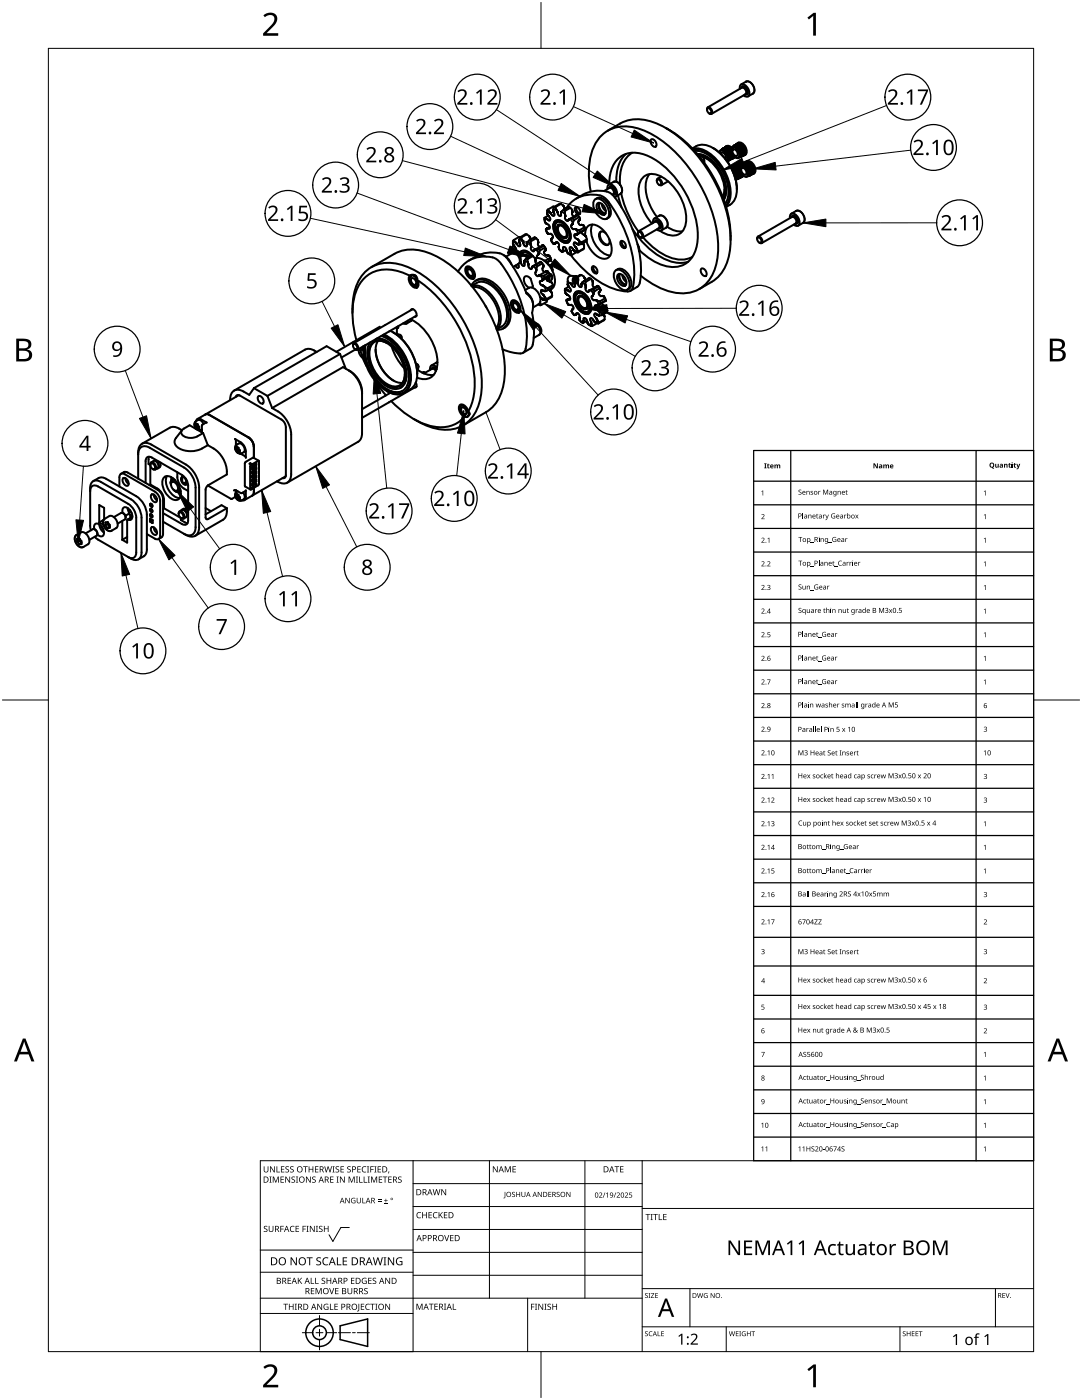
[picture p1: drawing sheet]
<svg xmlns="http://www.w3.org/2000/svg" width="216mm" height="279mm" viewBox="0 0 216 279" stroke-linecap="round" stroke-linejoin="round" font-family="sans-serif">
<g fill="none" stroke="#000" stroke-width=".4">
<path d="M147.6 17.7v-.3a.62 .62 0 0 1 .4-.6 .62 .62 0 0 1 .7 .2 1.64 1.64 0 0 1 .6 2.2l-.4 .1-.5-.3M147.9 17.5l.1-.1a.94 .94 0 0 1 1 .4 .94 .94 0 0 1 0 1h-.3M148.1 17.2a1.14 1.14 0 0 1 1.1 1.5M148.8 16.3l-.9 .6M148.9 16.3h-.1M148.9 16.3a1.55 1.55 0 0 1 1.3 2.4l-.9 .5M148.9 18.6l-.2 .2M115 39.6a6.8 6.8 0 0 1 6.8-1.1 17.2 17.2 0 0 1 3.9 6.1 19.9 19.9 0 0 1 1.9 12.1l-.5 .6-1.3 .7M117.9 38.2a13.9 13.9 0 0 1 1.3-10.2 6.7 6.7 0 0 1 7.5-2.5 20.1 20.1 0 0 1 10.8 8 27 27 0 0 1 5.7 17.2 8 8 0 0 1-4.5 7.4 9.3 9.3 0 0 1-7.7-1l-3.1-2.1M118.6 40a1.4 1.4 0 0 1 2.1 .5 2.7 2.7 0 0 1 .6 2.9 1.4 1.4 0 0 1-2.1-.6 2.7 2.7 0 0 1-.6-2.8zM118.8 39.7a1.53 1.53 0 0 1 2.3 .6 2.7 2.7 0 0 1 .6 2.9l-.6 .4M120.5 38.1l1.1-.6a.81 .81 0 0 1 .8 .5 .81 .81 0 0 1-.2 .9"/>
<path d="M121.2 37.7v-.3a.62 .62 0 0 1 .4-.6 .62 .62 0 0 1 .7 .2 1.64 1.64 0 0 1 .6 2.2l-.3 .1M121.3 26.1a9.3 9.3 0 0 1 6.7-2.3 17 17 0 0 1 9.7 5.6 28.7 28.7 0 0 1 8.1 18.5 10.1 10.1 0 0 1-2.9 7.7l-3.4 2.1M121.5 36.8l.9-.5a1.58 1.58 0 0 1 1.6 2.2M121.5 37.5l.1-.1a.94 .94 0 0 1 1 .4 .94 .94 0 0 1 0 1h-.3M121.6 36.8a6.2 6.2 0 0 1 2.6-5.7 6 6 0 0 1 5.7 .3 19.2 19.2 0 0 1 9.3 16.2 5.7 5.7 0 0 1-3.3 5.4 8.1 8.1 0 0 1-7.4-2.2l-1-.9M121.8 37.2a1.16 1.16 0 0 1 .9 1.6M122.5 38.6l-.2 .2M123.3 39l.7 2.4M123.8 38.7l-.9 .5M123.8 38.7h.1M123.9 38.5a19.8 19.8 0 0 0 3.5 7.7M124 38.5l-.2 .2"/>
<path d="M124.9 30.7a7 7 0 0 0-1.9 5.6M126.2 30.5a6 6 0 0 0-2.5 5.4v1M129.6 34.8a6.3 6.3 0 0 0 .1 6.3l1.4 2.2M130 27.8a.98 .98 0 0 1 .8 1.5 .98 .98 0 0 1-.8-1.5zM131.1 36.1l.1-.4a.87 .87 0 0 1 .8 1.3l-.5-.1M131.2 35.8a.71 .71 0 0 1 .6 1.1 .71 .71 0 0 1-.6-1.1zM131.9 35.2l-.7 .5M132.9 25.6l.2 .1a26.3 26.3 0 0 1 12.7 22.2M133.3 36.2l-1.3 .8M138.1 29.6a3.6 3.6 0 0 1 4.9 .4 10.3 10.3 0 0 1 4 8.6 3.2 3.2 0 0 1-2.1 2.7M138.2 29.7a4.9 4.9 0 0 1 4.3 1.6 10.3 10.3 0 0 1 3.2 8l-.4 1.4-.4 .5M138.3 29.8a6.1 6.1 0 0 1 5.4 3.2 8.8 8.8 0 0 1 1.7 6.9l-.6 1.2"/>
<path d="M138.6 30.1a6 6 0 0 1 5 3.1 7.9 7.9 0 0 1 1.4 7l-.3 .5M139.2 30.7a5.9 5.9 0 0 1 4.6 3.5 5.9 5.9 0 0 1 .6 5.7M139.2 30.8a6.4 6.4 0 0 1 4.9 4.2 5.8 5.8 0 0 1 .3 4.8M139.5 31.1a6.8 6.8 0 0 1 4.9 5.3 4.7 4.7 0 0 1-.1 3M139.5 31.2l1.5 .4M140.3 31.4l.2 1.1M141.1 21.9l.1-.5a.87 .87 0 0 1 .8 1.3l-.5-.1M141.2 21.6a.71 .71 0 0 1 .6 1.1 .71 .71 0 0 1-.6-1.1zM141.2 21.4l6.8-3.9a.87 .87 0 0 1 .8 1.3l-6.8 3.9M142.3 29.5a10.3 10.3 0 0 1 4.7 8.3M143.5 30.4l.2-.3a1.41 1.41 0 0 1 1.3 2M143.6 30.3v-.1a.7 .7 0 0 1 .7-.3 .7 .7 0 0 1 .6 .4l.2 .4a1.05 1.05 0 0 1 0 1.5"/>
<path d="M143.8 30.7l.1-.1a.8 .8 0 0 1 .8 .3 .8 .8 0 0 1 .1 .8M144 29.8v.1M144.1 29.8h-.1M144.1 29.8l-.1 .1M144.1 29.7v.1M144.2 29.7l-.1 .1M144.2 29.7h.1M144.2 29.7h-.1M144.3 29.9a1.61 1.61 0 0 1 1.1 1.9M144.3 29.6l-.1 .1M144.3 29.6l-.2 .2M144.3 29.6h.1"/>
<path d="M144.4 29.7h-.1M144.4 29.6h-.1M144.4 29.6v.1M144.4 29.7h.1M144.5 29.5l-.1 .1M144.5 29.6l-.1 .1M144.5 29.6l.1 .1M144.6 29.5l-.3 .1M144.6 37.8l-.4 1.5M144.6 29.7h.1M144.6 29.4v.1M144.7 29.5h.1"/>
<path d="M144.7 29.5l-.5 .2M144.7 29.5h-.1M144.7 29.4h-.1M144.7 29.4l.1 .1M144.8 29.5h-.1M144.8 29.7l-.2 .1M144.8 29.7l.6 .1M144.8 29.7l.1 .1M144.8 29.4v.1M144.9 29.2a.79 .79 0 0 1 1.1 .3M144.9 29.5l-.5 .1M144.9 29.5h.1"/>
<path d="M144.9 29.5l-.6 .1M144.9 29.8l-.1 .1h.2M144.9 29.4h-.1M144.9 29.4h.1M144.9 29.3h-.1M144.9 29.3l-.2 .1a.74 .74 0 0 1 1.2 .2M144.9 29.3h.1M145 29.9h.4M145 29.4l.2 .1M145 29.4l-.2 .1M145 30l.3 .1M145 30l.6 .1"/>
<path d="M145 29.9h.1M145 29.9h.5M145 29.4h.1M145 30h.1M145.1 29.6l.1 .1M145.1 29.6l-.5 .1M145.1 29.6h-.6M145.1 29.9l-.1 .1M145.1 29.9l.5 .1M145.1 29.4l.1 .1M145.1 29.2l-.5 .2M145.1 29.2l.1 .1"/>
<path d="M145.1 29.2l-.4 .2M145.2 29.5l.2 .2M145.2 30.3h.3M145.2 30.3l.6 .1M145.3 30.1l.1 .1M145.3 30.1h.4M145.3 29.5l.1 .1M145.3 29.5h-.1M145.3 32h.1M145.4 30.2l-.2 .1M145.4 30.2l.4 .1M145.4 29.8v.1"/>
<path d="M145.4 29.8h-.5M145.4 29.3l-.6 .1M145.4 29.3h.1M145.4 29.3l-.5 .1M145.4 29.6v.1M145.4 29.6h.5M145.4 30.5l.2 .1M145.4 30.5l.5 .2M145.4 32h.1M145.4 32h-.1M145.4 29.9h.1M145.4 29.7l.3 .2"/>
<path d="M145.4 29.7h.5M145.5 30.3v.2M145.5 30.3l.4 .1M145.5 29.9l.1 .1M145.5 29.7l.1 .1M145.5 30.8l.2 .2M145.5 30.8l.5 .2M145.5 30.5h-.1M145.5 30.5l.4 .1M145.6 31.9l-.1 .1M145.6 30v.1M145.6 29.4l.1 .1"/>
<path d="M145.6 29.4h-.5M145.6 29.4h-.6M145.6 31.7l.1 .1M145.6 31.7h.3M145.6 29.8l.1 .1M145.6 29.8h.3M145.6 31.1l.2 .2M145.6 31.1l.4 .2M145.6 30.1h.1M145.6 30.6l.1 .2M145.6 30.6l.4 .2M145.6 31.4l.2 .1"/>
<path d="M145.6 31.4l.4 .1M145.7 29.9l.2 .2M145.7 29.9h.1M145.7 29.9h.2h-.2M145.7 31.9h-.1M145.7 29.5h.1M145.7 29.5h-.1M145.7 30.8h-.2M145.7 30.8l.3 .2M145.7 30.1l.1 .2M145.7 31.8v.1M145.7 29.5l.2 .1"/>
<path d="M145.7 29.5h-.4M145.7 31l.1 .1M145.7 31l.4 .1M145.8 31.7h-.2M145.8 31.7h.1M145.8 31.1h-.2M145.8 31.1l.3 .1M145.8 31.5v.2M145.8 31.5l.2 .1M145.8 30.3v.1M145.8 31.3v.1M145.8 31.3l.3 .1"/>
<path d="M145.8 30.4h.1M145.8 31.4h-.2M145.8 31.4l.2 .1M145.9 29.6v.1M145.9 30.1h.1M145.9 30.4v.2M145.9 31.8l-.2 .1M145.9 31.8h-.2M145.9 31.7v.1M145.9 29.7l.1-.2a.7 .7 0 0 1 .6-.3 .7 .7 0 0 1 .6 .5l.3 .3a.88 .88 0 0 1 .3 .9 .88 .88 0 0 1-.7 .7l-.1-.1M145.9 30.7l.1 .1M145.9 33.4h.1"/>
<path d="M145.9 30.6v.1M145.9 33.6a1.54 1.54 0 0 1 .9 2.3M146 31.7h-.1M146 31.7h.1M146 33.4h-.1M146 33.4l-.1 .1M146 31.5v.1M146 30.8v.1M146 31.6l-.1 .1M146 31l.1 .1M146 31.3l.1 .1M146 33.6a1.61 1.61 0 0 1 1.1 1.9"/>
<path d="M146 31.5h.1M146.1 31.1v.1M146.1 31.4l-.1 .1M146.1 33.3l-.1 .1M146.1 31.2l-.1 .1M146.1 33.4h-.1M146.1 33.3h.1M146.1 31.5l-.1 .1M146.1 31.5v.1M146.1 29.4a1.36 1.36 0 0 1 1.2 2.1 1.36 1.36 0 0 1-1.2-2.1zM146.1 31.6l-.1 .1M146.1 33.9l.6 .6a1.2 1.2 0 0 1 .1 1.3"/>
<path d="M146.1 31.5h.1M146.2 30.9v.1M146.2 31.3l-.1 .2M146.2 31.3v.1M146.2 31.3h.2M146.2 31v.3M146.2 31v.1M146.2 31l.1 .1M146.2 33.3l-.1 .1M146.2 33.3l-.1 .2 .1-.1M146.2 33.4h.1M146.2 31.4v.1"/>
<path d="M146.2 31.4h.2M146.2 31h.1M146.2 31.3h.1M146.2 31.1l.2 .1M146.2 31.1v.2M146.2 33.2v.1M146.2 31.5h-.1M146.2 31.6l-.2 .1M146.2 31.6h-.1M146.2 31.5v.1M146.3 33.3l-.1 .1M146.3 33.3l.1 .1"/>
<path d="M146.3 29.8a.87 .87 0 0 1 .8 1.3 .87 .87 0 0 1-.8-1.3zM146.3 33.2l-.2 .1M146.3 34.5l.3 .7M146.4 33.2h-.1M146.4 33.2h.1M146.4 31.3v.1M146.4 29.2h.1M146.4 31.4l-.3 .1M146.4 33.4l-.1 .1 .2-.1M146.4 29.1v.1M146.4 33.2l-.4 .2M146.4 33.2a.74 .74 0 0 1 1.3 .1"/>
<path d="M146.4 31.3h.1M146.4 29.1h.1M146.4 33.1v.1M146.4 33.1l.1 .1M146.5 31.3l-.2 .3-.3 .1M146.5 33.2h-.1M146.5 33.2h.1M146.5 33.2l-.4 .2M146.5 33.4l.6 .1M146.5 33.4l.1 .1M146.6 33.1l-.1 .1M146.6 29l-.2 .1"/>
<path d="M146.6 29l-.1 .1 .1-.1M146.6 31.4l-.4 .2M146.6 33a.79 .79 0 0 1 1.1 .2M146.6 29.2a1.61 1.61 0 0 1 1.1 1.9M146.6 33.2l-.4 .1M146.6 33.2l.1 .1M146.6 33.5l-.1 .1h.3M146.7 33.1h-.1M146.7 33.1v.1M146.7 28.9l-.2 .1M146.7 29h-.1M146.7 28.9l-.1 .1"/>
<path d="M146.7 33l-.2 .1M146.7 33l-.3 .1M146.7 33h.1M146.7 33.6h.5M146.7 33.2h.3M146.7 33.2h-.2M146.7 33.8h.3M146.7 33.8h.7M146.8 28.9l-.1 .1M146.8 28.9l-.1 .2v-.1M146.8 29h-.1M146.8 33.6l.1 .1"/>
<path d="M146.8 33.6h.4M146.8 33.1l.1 .1M146.8 33.1l-.1 .1M146.8 28.9h.1M146.9 33.3v.1M146.9 33.3l-.5 .1M146.9 33.3h-.6M146.9 29h-.1M146.9 29h.1M146.9 33.7l-.2 .1M146.9 33.7h.4M146.9 33.2h.1"/>
<path d="M146.9 32.9l-.5 .3M146.9 32.9v.1M146.9 32.9l-.5 .2M146.9 28.8l-.2 .1M146.9 28.8h.1M147 33.2l.2 .2M147 34l.2 .1M147 34l.6 .1M147 29l-.1 .1 .2-.1M147 28.8h.1M147 28.8l-.4 .2M147 28.8h-.1"/>
<path d="M147 28.8a.77 .77 0 0 1 1.3 .2 1.34 1.34 0 0 1 .2 2h-.1M147 33.8l.1 .1M147 33.8l.5 .1M147 33.2l.1 .1M147 33.2h.1M147 35.8h.1M147 28.7l-.1 .1M147 28.7l.1 .1M147.1 33.9l-.1 .1M147.1 33.9l.4 .1M147.1 28.8h-.1M147.1 28.8h.1"/>
<path d="M147.1 28.8l-.4 .2M147.1 29l.6 .1M147.1 29l.1 .1M147.1 33.5l.1 .1M147.1 33.5h-.5M147.1 33l-.5 .1M147.1 33l.1 .1M147.1 33l-.4 .1M147.1 33.3l.1 .1M147.1 33.3h.5M147.1 35.7h.1M147.1 28.7v.1"/>
<path d="M147.1 34.3l.3 .1M147.1 34.3l.6 .1M147.2 35.7h.1M147.2 35.7l-.2 .1M147.2 33.6h.1M147.2 33.4l.2 .2M147.2 33.4h.1M147.2 33.4h.4M147.2 28.6a1.09 1.09 0 0 1 1.5 .7 1.09 1.09 0 0 1-.1 1.7M147.2 34.1l.1 .1M147.2 34.1l.4 .1M147.2 28.8l.1 .1"/>
<path d="M147.2 28.8l-.4 .1M147.2 29.1l-.1 .1h.3M147.2 28.7h-.1M147.2 28.7l.1 .1M147.2 33.6l.1 .1M147.3 33.4l.1 .1M147.3 33.4h.4M147.3 28.6l-.3 .1M147.3 28.6h.1M147.3 28.6l-.2 .1M147.3 34.5l.2 .2M147.3 34.5l.5 .2"/>
<path d="M147.3 34.2l-.2 .1M147.3 34.2l.4 .1M147.3 29.2h.5M147.3 28.8l.2 .1M147.3 28.8h-.2M147.3 29.4h.3M147.3 29.4h.7M147.3 35.7h.1M147.3 33.7l.1 .1M147.4 29.2l.1 .1M147.4 29.2h.4M147.4 28.7l.1 .1"/>
<path d="M147.4 28.7l-.1 .1M147.4 33.1l.1 .1M147.4 33.1l-.5 .1M147.4 33.1h-.6M147.4 35.4l.1 .1M147.4 35.4l.2 .1M147.4 33.5v.1M147.4 33.5h.2M147.4 34.8l.2 .2M147.4 34.8l.4 .2M147.4 33.8l.1 .1M147.4 34.4v.1"/>
<path d="M147.4 34.4l.4 .1M147.4 35.6l-.1 .1M147.4 35.1l.1 .2M147.4 35.1l.3 .1M147.4 33.6l.2 .3M147.4 33.6h.1M147.4 33.6h.2M147.4 34.5h-.1M147.4 34.5l.4 .1M147.5 33.9v.1M147.5 35.6l-.2 .1M147.5 28.9v.1"/>
<path d="M147.5 28.9l-.5 .1M147.5 28.9l-.6 .1M147.5 35.5l-.1 .1M147.5 29.3l-.2 .1M147.5 29.3h.4M147.5 28.8v.1M147.5 28.6l-.6 .2M147.5 28.6h.1M147.5 28.6l-.5 .1M147.5 33.6l.1 .3M147.5 33.6l.1 .1M147.5 33.2l.1 .1"/>
<path d="M147.5 33.2h-.5M147.5 34.7v.1M147.5 34.7l.3 .1M147.5 35.4h-.1M147.5 35.4h.2M147.5 34.8h-.1M147.5 34.8l.3 .1M147.5 35.3v.1M147.5 35.3h.3M147.5 34l.1 .1M147.5 28.9l.3 .1M147.5 29.6l.3 .1"/>
<path d="M147.5 29.6l.6 .1M147.6 35v.1M147.6 35l.2 .1M147.6 34.1v.1M147.6 35.1h-.2M147.6 35.1l.2 .1M147.6 29.4l.1 .1M147.6 29.4l.4 .1M147.6 33.3v.1M147.6 28.8l.1 .1M147.6 28.8l-.1 .1M147.6 33.9h.1"/>
<path d="M147.6 31.4h.1M147.6 34.2l.1 .1M147.6 35.5l-.2 .1M147.6 35.5h-.1M147.7 33.4v-.2a.7 .7 0 0 1 .7-.3 .7 .7 0 0 1 .6 .5l.2 .3a.88 .88 0 0 1 .3 .9 .88 .88 0 0 1-.6 .7l-.2-.1M147.7 34.4l.1 .1M147.7 34.3v.1M147.7 29.5l-.2 .1M147.7 29.5l.4 .1M147.7 35.5h-.1M147.7 35.4v.1M147.7 29.1l.1 .1"/>
<path d="M147.7 29.1h-.5M147.7 28.6l-.6 .1M147.7 28.6l.1 .1M147.7 28.6l-.5 .1M147.7 35.4h.1M147.7 28.9l.1 .1M147.7 28.9h.5M147.8 31.3h.1M147.7 29.9l.3 .1M147.7 29.9l.6 .1M147.7 35.2l.1 .1M147.7 31.3v.1"/>
<path d="M147.7 31.4h-.1M147.8 34.5v.1M147.8 35.3l-.1 .1M147.8 29.2h.1M147.8 34.7v.1M147.8 31.3l-.1 .1M147.8 35v.1M147.8 29l.2 .2M147.8 29h.1M147.8 29h.4M147.8 35.4h-.1M147.8 34.6v.1"/>
<path d="M147.8 35.2h-.1M147.8 29.7l.1 .1M147.8 29.7l.4 .1M147.8 35.1v.1M147.8 34.8v.1M147.8 34.9v.1M147.8 29.2l.1 .1M147.8 35.2l-.1 .2M147.8 35.2l.2 .1M147.8 35.2v.1M147.8 33.2a1.36 1.36 0 0 1 1.2 2 1.36 1.36 0 0 1-1.2-2zM147.8 35.3v.1"/>
<path d="M147.9 29l.1 .1M147.9 29h.4M147.9 30.2l.2 .1M147.9 30.2l.4 .1M147.9 29.8l-.2 .1M147.9 29.8l.4 .1M147.9 35.2h-.1M147.9 34.6v.1M147.9 35l-.1 .2M147.9 35v.1M147.9 35h.2M147.9 34.7v.3"/>
<path d="M147.9 34.7l.1 .1M147.9 31.3h.1M147.9 29.3l.1 .1M147.9 35.1v.1M147.9 35.1h.2M148 34.7h-.1M148 28.7l.1 .1M148 28.7l-.5 .1M148 28.7h-.6M148 31l.1 .1M148 31l.2 .1M148 29.1v.1"/>
<path d="M148 29.1l.4 .1M148 30.5l.1 .1M148 30.5l.4 .1M148 35h.2M148 35h-.1M148 29.4v.1M148 34.8l.1 .1M148 34.8v.2M148 30v.1M148 30l.3 .1M148 31.2l-.1 .1M148 30.7l.1 .2"/>
<path d="M148 30.7l.3 .1M148 35.3l-.2 .1M148 35.3h-.2M148 29.2l.2 .3M148 29.2h.1M148 29.2l.4 .1M148 30.1l-.1 .1M148 30.1l.4 .1M148 29.5l.1 .1M148.1 33.5a.87 .87 0 0 1 .7 1.3 .87 .87 0 0 1-.7-1.3zM148.1 31.1l-.1 .1M148.1 29.2l.1 .2"/>
<path d="M148.1 29.2l.4 .1M148.1 28.8l.1 .1M148.1 28.8h-.5M148.1 30.3v.1M148.1 30.3l.3 .1M148.1 31h-.1M148.1 31h.2M148.1 30.9h.1M148.1 30.4l-.1 .1M148.1 30.4l.3 .1M148.1 35v.1M148.1 30.9v.1"/>
<path d="M148.1 30.9h.2M148.1 32.9h.1M148.1 29.6v.1M148.1 35.1l-.2 .1M148.1 30.6v.1M148.1 30.6l.3 .1M148.1 29.7l.1 .1M148.1 30.7l.3 .1M148.1 30.7h-.1M148.2 29.4v.1M148.2 29.4l.4 .1M148.2 35h-.1"/>
<path d="M148.2 32.8l-.1 .1M148.2 28.9v.1M148.2 29.5l.2 .3M148.2 29.5h.1M148.2 29.5l.4 .1M148.2 35h.1M148.2 29.8l.1 .1M148.2 31.1l-.2 .1M148.2 31.1h-.1M148.2 32.8h.1M148.2 29h.1M148.2 35l-.1 .3-.3 .1"/>
<path d="M148.3 29.5l.1 .2M148.3 30v.1M148.3 29.5l.4 .1M148.3 32.8h-.1M148.3 29.9v.1M148.3 31.1h-.1M148.3 31.1h.1M148.3 31v.1M148.3 31h.1M148.3 29l.1 .2M148.3 32.7v.1M148.3 32.7l-.1 .1"/>
<path d="M148.3 30.8v.1M148.3 35.1l-.3 .3M148.3 30.1l.1 .1M148.3 30.9v.1M148.3 30.3l.1 .1M148.4 29.7v.1M148.4 29.7l.3 .1M148.4 29.8l.1 .3M148.4 29.8h.1M148.4 29.8l.3 .1M148.4 30.6v.1M148.4 31l-.1 .1"/>
<path d="M148.4 33a1.61 1.61 0 0 1 1.1 1.8M148.4 30.2l-.1 .1M148.4 30.8h-.1M148.4 30.4v.1M148.4 30.7v.1M148.4 32.7h-.1M148.4 30.5v.1M148.4 29.2v.1M148.4 32.7l-.2 .1M148.4 32.7h.1M148.4 29.8l.1 .2M148.4 29.8l.4 .1"/>
<path d="M148.4 30.8l-.1 .2M148.4 30.8v.1M148.4 30.9v.1M148.4 29.3h.1M148.5 30.1v.3M148.5 30.1h.1M148.5 30.1l.3 .1M148.5 32.7h-.1M148.5 30v.1M148.5 30l.3 .1M148.5 30.8h-.1M148.5 30.6l-.1 .2"/>
<path d="M148.5 30.6v.1M148.5 30.6h.2M148.5 30.4v.2M148.5 30.4h.1M148.5 30.4h.3M148.5 32.7h.1M148.5 29.3l.1 .2M148.5 30.1v.2M148.5 30.1l.3 .2M148.5 30.7v.1M148.5 30.7h.2M148.5 30.3v.1"/>
<path d="M148.5 30.3l.3 .1M148.6 30.6h.2M148.6 30.6h-.1M148.6 30.4l.2 .1M148.6 30.4v.2M148.6 32.6h-.1M148.6 30.8h-.2M148.6 30.9l-.2 .1M148.6 30.9h-.2M148.6 30.8v.1M148.6 29.5v.1M148.6 29.6h.1"/>
<path d="M148.6 32.7h-.1M148.6 32.7h.1M148.7 32.8h.1M148.7 32.5l-.3 .2M148.7 29.6v.2M148.7 32.5h.1M148.7 30.6v.1M148.7 29.9h.1M148.7 30.7l-.2 .1M148.7 29.8v.1M148.7 32.7v.1M148.8 32.5h.1"/>
<path d="M148.8 32.5l-.5 .2M148.8 32.5h-.1M148.8 30.4v.1M148.8 30.6h-.1M148.8 30.2v.1M148.8 29.9v.2M148.8 30.5v.1M148.8 30.1v.1M148.8 30.4h.1M148.8 30.3v.1M148.9 32.5h-.1M148.9 32.7l-.2 .1"/>
<path d="M148.9 32.7l.6 .1M148.9 32.7l.1 .1M148.9 32.4v.1M148.9 32.3a1.09 1.09 0 0 1 1.6 .7 1.09 1.09 0 0 1-.2 1.7M149 32.5l-.6 .2M149 32.5v.1M149 32.5l-.5 .2M149 32.8l-.1 .1h.2M149 32.4h-.1M149 32.4l.1 .1M149 32.3h.1M149 32.3l-.2 .2a.77 .77 0 0 1 1.3 .2 1.34 1.34 0 0 1 .1 2h-.1"/>
<path d="M149.1 32.9h.4M149.1 32.5l.2 .1M149.1 32.5h-.2M149.1 33.1h.2M149.1 33.1h.6M149.1 32.9l.1 .1M149.1 32.9h.5M149.1 32.4l.1 .1M149.1 32.4v.1M149.2 32.6l.1 .1M149.2 32.6l-.5 .1M149.2 32.6l-.6 .1"/>
<path d="M149.2 33l-.1 .1M149.2 33h.5M149.2 32.5l.1 .1M149.2 32.3l-.5 .2M149.2 32.3h.1M149.2 32.3l-.4 .2M149.3 32.6l.2 .1M149.3 33.3l.3 .1M149.3 33.3l.6 .1M149.3 33.1l.2 .1M149.3 33.1l.5 .1M149.4 32.5l.1 .1"/>
<path d="M149.4 32.5l-.1 .1M149.4 35.1h.1M149.5 33.2l-.2 .1M149.5 33.2l.4 .1M149.5 32.8v.1M149.5 32.8h-.5M149.5 32.3l-.6 .1M149.5 32.3v.1M149.5 32.3l-.5 .1M149.5 32.6v.1M149.5 32.6h.4M149.5 33.6l.2 .1"/>
<path d="M149.5 33.6l.5 .1M149.5 35.1h.1M149.5 35.1h-.1M149.5 32.9h.1M149.5 35h.1M149.5 35v.1M149.5 32.7l.3 .2M149.5 32.7h.1M149.5 32.7h.5M149.6 33.4v.1M149.6 33.4l.4 .1M149.6 35h.1"/>
<path d="M149.6 32.9l.1 .1M149.6 32.7l.1 .1M149.6 32.7l.5 .1M149.6 33.9l.2 .1M149.6 33.9l.5 .1M149.6 33.5l-.1 .1M149.6 33.5l.4 .1M149.7 35h-.1M149.7 33v.1M149.7 32.4l.1 .1M149.7 32.4l-.5 .1M149.7 32.4h-.6"/>
<path d="M149.7 34.7l.1 .1M149.7 34.7h.3M149.7 32.8l.1 .1M149.7 32.8l.5 .1M149.7 34.2l.2 .1M149.7 34.2l.4 .1M149.7 33.1l.1 .1M149.7 33.7l.1 .1M149.7 33.7l.4 .1M149.7 34.5l.2 .1M149.7 34.5h.4M149.8 32.9l.1 .3"/>
<path d="M149.8 32.9v.1M149.8 32.9l.4 .1M149.8 34.9l-.1 .1M149.8 32.5h.1M149.8 32.5h-.1M149.8 33.8l-.2 .1M149.8 33.8l.3 .2M149.8 33.2l.1 .1M149.8 34.8v.1M149.8 33l.1 .1M149.8 33h.5M149.8 32.5l.1 .1"/>
<path d="M149.8 32.5h-.4M149.8 34l.1 .2M149.8 34l.4 .1M149.9 34.7h-.2M149.9 34.7h.1M149.9 34.2h-.2M149.9 34.2l.3 .1M149.9 34.6v.1M149.9 34.6h.2M149.9 33.3v.1M149.9 34.3v.1M149.9 34.3l.3 .1"/>
<path d="M149.9 33.4l.1 .1M149.9 34.4l-.2 .1M149.9 34.4l.2 .1M149.9 33.1v.1M149.9 33.1l.4 .1M149.9 32.6l.1 .1M149.9 33.2l.2 .3M149.9 33.2h.1M149.9 33.2l.5 .1M150 33.5v.1M150 34.8l-.2 .1M150 34.8h-.2"/>
<path d="M150 34.7v.1M150 32.7l.1 .1M150 33.2l.1 .2M150 33.7l.1 .1M150 33.2l.4 .1M150 33.6v.1M150 34.8h.1M150.1 34.7h.1M150.1 32.8l.1 .1M150.1 34.5v.1M150.1 33.8v.2M150.1 34.6l-.1 .1"/>
<path d="M150.1 34l.1 .1M150.1 33.4v.1M150.1 33.4l.4 .2M150.1 33.5l.1 .3M150.1 33.5l.1 .1M150.1 33.5l.4 .1M150.1 34.3l.1 .1M150.1 34.7v.1M150.1 34h.1M150.1 34.5h.1M150.2 34.1v.2M150.2 34.4l-.1 .1"/>
<path d="M150.2 34.3h-.1M150.2 32.9v.1M150.2 33.6v.1M150.2 34.5l-.1 .2M150.2 34.5l.1 .1M150.2 34.5v.1M150.2 33.6l.3 .1M150.2 34.6l-.1 .1M150.2 33h.1M150.2 33.8l.1 .3M150.2 33.8l.1 .1M150.2 33.8l.3 .1"/>
<path d="M150.2 33.7v.1M150.2 33.7l.4 .1M150.2 34.5h.1M150.2 34.3v.2M150.2 34.3l.1 .1M150.2 34.3l.3 .1M150.3 34.1l-.1 .2M150.3 34.1v.1M150.3 34.1h.2M150.3 33v.2M150.3 33.9v.1M150.3 33.9l.3 .1"/>
<path d="M150.3 34.4l-.1 .1M150.3 34.4l.2 .1M150.3 34v.1M150.3 34l.3 .1M150.3 34.3h.2M150.3 34.3h-.1M150.3 34.2h.3M150.3 34.2v.1M150.3 34.6l-.2 .1M150.3 34.6h-.1M150.3 33.2l.1 .1M150.4 33.3h.1"/>
<path d="M150.4 33.3l.1 .2M150.5 34.4v.1M150.5 33.6v.1M150.5 34.5h-.3M150.5 34.1l.1 .1M150.5 34.3v.1M150.5 33.9l.1 .1M150.5 33.7l.1 .1M150.6 34.2l-.1 .1M150.6 33.8l-.1 .1M150.6 34.1h-.1M150.6 34v.1"/>
<path d="M74.1 53.3l4.6-2.6a8.3 8.3 0 0 1 7.9 .2 27.3 27.3 0 0 1 12.7 15.2 19.4 19.4 0 0 1 .9 11.7 7.5 7.5 0 0 1-3.2 4.5l-4.6 2.6M81.8 55a1.6 1.6 0 0 1 1.4 2.4 1.6 1.6 0 0 1-1.4-2.4zM81.9 54.9l-.1 .1M82 54.9a1.23 1.23 0 0 1 1.3 .7M82.2 55.5a.87 .87 0 0 1 .7 1.3 .87 .87 0 0 1-.7-1.3zM82.4 54.8l-.1 .1M82.6 54.8l-.2 .1M82.8 54.9h-.2M82.9 55h-.2M82.9 55.1l.2 .1M83 55.1h-.2M83 55.3h.1"/>
<path d="M91.4 54.2a6 6 0 0 1 7.6-2.5 17.2 17.2 0 0 1 3.9 6 19.9 19.9 0 0 1 1.9 12.2l-.4 .5a6.1 6.1 0 0 1-4.1-.7M93.1 53.2a1.6 1.6 0 0 1 1.4 2.4 1.61 1.61 0 0 1-1.4-2.4zM93.3 53.5a1.27 1.27 0 0 1 1.1 1.9 1.27 1.27 0 0 1-1.1-1.9zM93.4 53.8a.87 .87 0 0 1 .8 1.3 .87 .87 0 0 1-.8-1.3zM93.6 52a7.1 7.1 0 0 1 6.4-1.3 7.8 7.8 0 0 1 2.8 3.3l1.5 2.8a7.1 7.1 0 0 0 1.8 2.9l.3 1.3M94 57a2.16 2.16 0 0 1 3.3-.9 8.2 8.2 0 0 1 4.1 8 2.04 2.04 0 0 1-2.3 1.7M94.1 57a2.97 2.97 0 0 1 4.2 .2 7.6 7.6 0 0 1 2.8 6.4 2.65 2.65 0 0 1-2 2.1 3.7 3.7 0 0 0 .6-3.9 6.9 6.9 0 0 0-4.4-4.8zM94.3 57.3a4.8 4.8 0 0 1 4.3 2.9 4.8 4.8 0 0 1 .4 5.2M94.9 56a2.81 2.81 0 0 1 3.4 .3 8.1 8.1 0 0 1 3.4 7.6 2.32 2.32 0 0 1-1.3 1.7M100.5 50.9a3.4 3.4 0 0 1 1.5 1.8M101 51.2l1.2-.7a1.44 1.44 0 0 1 1.3 2.1l-1.1 .7M101.8 49.5l.2 .2"/>
<path d="M101.8 49.5l.1 .9M101.9 50.4h.1M101.9 50.4l.1 .1M102 49.7h.1M102 49.7l-.1 .7M102 50.5h.1M102 50.5l.1 .1M102.1 50.6h.1M102.1 49.7h.1M102.2 49.7h.1M102.2 60a1.61 1.61 0 0 1 1.4 2.4 1.61 1.61 0 0 1-1.4-2.4zM102.2 49.7l.1 .1"/>
<path d="M102.3 49.8h.1M102.3 48.7h.1M102.4 50.4a1.31 1.31 0 0 1 1.3 .7 1.31 1.31 0 0 1-.1 1.5M102.4 49.8h.1M102.4 48.7v.1M102.4 48.8v.1M102.4 48.9h.1M102.5 48.9h.1M102.5 48.9v.1M102.5 49h.1M102.5 49l.1 .1M102.5 47.9l-.1 .2-.1 .6"/>
<path d="M102.5 47.9l.2 .3M102.6 49.1h.1M102.6 49.1l-.8 .4M102.6 49.1v.1M102.6 49.2h.1M102.6 49.2a.58 .58 0 0 1 .3 .9l-.5-.3M102.7 48.2l-.4 .5M102.7 48.2h.1M102.7 48.2l.1 .1M102.8 48.3h.1M102.8 48.3l.1 .1M102.8 53h.1"/>
<path d="M102.8 53v.1M102.8 53.1h.1M102.9 53.1h.1M102.9 48.4h.1M102.9 48.4l.1 .1M103 48.5h.1M103 48.5l.1 .1M103.1 48.6h.1M103.1 48.7h.1M103.3 52.7l.2 .5-.1 .2-.5-.3M103.6 47.9h.1M103.6 47.9h.6"/>
<path d="M103.6 47.9v.1M103.6 48h.1M103.6 48v.1M103.6 48.1h.1M103.6 48.1v.1M103.6 48.2h.1M103.6 50.9a1.09 1.09 0 0 1 .8-.9 1.09 1.09 0 0 1 1.1 .4l.8 .7M103.6 48.2v.1M103.6 48.3h.1M103.6 48.3v.1M103.6 48.4h.1M103.7 48.4h.1"/>
<path d="M103.7 48.4l.1 .7h-.3l-.4-.4M103.8 47.4h.2M103.8 47.4l-.2 .5M103.8 47.3h-.2l-1.1 .6M103.8 52.2l.1 .1M103.9 52.3h.1M103.9 52.3v.1M103.9 50.3l-.3 .7M103.9 52.4h.1M104 52.4h.1M104 52.4a.64 .64 0 0 0 .6 .7v-.6M104 47.4l.2 .5"/>
<path d="M104.1 50.1l-.3 .3-.2 .6M104.2 47.9h.1M104.2 47.9l.1 .3M104.3 50.4l-.4 .7M104.3 48.2h.1M104.3 48.2l.1 .1M104.4 48.3h.1M104.4 48.3v.1M104.4 48.4h.1M104.4 50.1a2.05 2.05 0 0 1 1.8 .9M104.4 48.5h.1M104.4 48.5a.55 .55 0 0 0 .7 .6v-.4"/>
<path d="M104.5 50.8l.5 .3M104.5 50.8l-.7 .4M104.5 50.8l-.7 .5M104.6 52.3v.1M104.6 52.4h.1M104.6 52.3h.1M104.6 52.4v.1M104.6 52.5h.1M104.6 52.2v.1M104.6 52.2h.1M104.6 52.1v.1M104.6 52.1h.1"/>
<path d="M104.6 52v.1M104.6 52l.7 .3M104.8 57.9l.8-.5a1.97 1.97 0 0 1 2.1 1.7 1.36 1.36 0 0 1-.2 1.6l-1.2 .7M104.9 51.1l.6 .2M105 51.6l.3 .1M105 51.6l-.4 .4M105 58.4a2.96 2.96 0 0 1 1.4 2.6M105 51.1h.1M105.1 51.1v.1M105.1 46.8h-.3l-1 .6M105.1 46.8l-1.1 .6M105.1 46.8l.5 .3"/>
<path d="M105.1 51.2h.1M105.1 51.2l.2 .2M105.1 48.7h.1M105.1 48.6h.1M105.1 48.5v.1M105.2 48.5h.1M105.2 48.4v.1M105.2 48.4h.1M105.2 48.3v.1M105.3 51.4h.1M105.3 48.3h-.1M105.3 48.3l.6 .4"/>
<path d="M105.3 51.7v.6M105.3 52.3h.1M105.3 52.3v.1M105.3 52.4h.1M105.4 52.4v.2M105.4 52.6h.1M105.4 52.6v.1M105.4 52.7h.1M105.4 52.7v.1M105.4 52.8h.1M105.5 52.8h.1M105.5 52.8a.56 .56 0 0 0 .6 .8l.1-.2"/>
<path d="M105.6 47.1h.1M105.6 47.1l.1 .2M105.6 48l.3 .2M105.6 48l-.3 .3M105.6 51.2a.9 .9 0 0 0-.9-.3h.4l.5 .3M105.7 47.3v.1M105.7 47.4h.1M105.8 47.4h.1M105.8 47.4v.1M105.8 47.5h.1M105.8 47.5v.1M105.8 47.6h.1"/>
<path d="M105.8 47.6l.1 .2M105.9 48.7h.1M105.9 48.7v.1M105.9 51a1.15 1.15 0 0 0-2-.1v.3M105.9 48.8v.1M105.9 48.2v.5M105.9 48.9h.1M106 48.9v.1M106 49h.1M106 49v.1M106 49.1h.1M106 49.3a.61 .61 0 0 0 .5 .8l.1-.2"/>
<path d="M106 49.3h.1M106 49.1v.1M106 49.2h.1M106.1 57.4l.2-.3-.4-1.5a.82 .82 0 0 0-1.3-.3 1.82 1.82 0 0 0 1 2.1M106.2 53.4h.1M106.2 53.3v.1M106.2 53.3h.1M106.2 53.2v.1M106.2 53.2h.1M106.3 53.2h-.1M106.3 53.2h.1M106.3 53.1v.1"/>
<path d="M106.3 51.1l-.3-.1-1 .6M106.3 51.1l-1 .6M106.3 51.1l.4 .4M106.3 53.1h.1M106.4 53.1h-.1M106.4 53.1h.1M106.4 53.1l.6 .6M106.6 49.9h.1M106.7 49.9h.1M106.7 51.5h.1M106.7 49.8v.1M106.7 51.5a2.95 2.95 0 0 1 2.9 1.5 4.2 4.2 0 0 1 .8 4.4l-.4 .3"/>
<path d="M106.7 51.5v.1M106.7 49.8h.1M106.7 51.6h.1M106.8 51.6v.1M106.8 51.7h.1M106.8 51.7v.1M106.8 49.8h.1M106.8 51.8h.1M106.8 51.8v.1M106.8 51.9h.1M106.9 51.9h.1M106.9 51.9v.1"/>
<path d="M106.9 49.8h-.1M106.9 52h.1M106.9 52v.4l.2 .3M106.9 52.9l.3 .3M106.9 52.9l-.5 .2M106.9 49.8h.1M106.9 54.2a.52 .52 0 0 0 0 .6 .52 .52 0 0 0 .6 .2M106.9 54.2h.1M107 49.8h-.1M107 54.1v.1M107 54.1h.1M107 49.8l.5 .7"/>
<path d="M107 54v.1M107 47.5l.4 .6M107 47.5l-.3-.2-1.1 .7M107 47.5l-1.1 .7M107 54h.1M107 53.9v.1M107 53.9h.1M107 53.8v.1M107 53.8h.1M107 53.7h.1M107 53.7v.1M107.2 53.2l-.2 .5"/>
<path d="M107.3 50.9l-.2 .2 .1 .4M107.3 50.9h.1M107.4 48.1h.1M107.4 48.1v.1M107.4 50.9h.1M107.4 50.8v.1M107.4 48.2v.1M107.4 48.3h.1M107.4 48.5a.69 .69 0 0 0 .3 .8M107.4 48.4v.1M107.4 48.4h.1M107.4 48.3v.1"/>
<path d="M107.4 50.8h.1M107.4 50.7v.1M107.4 50.7h.1M107.5 50.7h-.1M107.5 50.7h.1M107.5 49.7l.2 .3M107.5 49.7l-.5 .1M107.5 50.6v.1M107.5 50.6h.1M107.5 50.5v.1M107.5 50.5h.1M107.5 55h.1"/>
<path d="M107.6 55h.1M107.7 55h-.1M107.7 55h.1M107.7 50l-.2 .5M107.7 59.2l.3 .3M107.8 55h.1M107.9 55h.1M107.9 55l.4 .8M107.9 55l.5 .1M107.9 52.3l-1.5 .8M107.9 52.3l-1 .6M107.9 52.3l.3 .3"/>
<path d="M108 59.5h.1M108 56.1h-.1a.55 .55 0 0 0-.1 .6 .55 .55 0 0 0 .5 .3M108 56.1h.1M108.1 59.6h.1M108.1 56.1h.1M108.1 56h.1M108.2 59.6v.1M108.2 49l-1.5 .8M108.2 49h.1M108.2 59.7h.1M108.2 56h.1M108.2 52.6l.2 .3"/>
<path d="M108.2 52.6l-1 .6M108.2 55.9v.1M108.3 49h-.1M108.3 59.7h.1M108.3 55.9h-.1M108.3 49h.1M108.3 59.7v.1M108.3 55.9h.1M108.3 59.8h.1M108.3 57h.1M108.3 55.8v.1M108.3 58.8h.1"/>
<path d="M108.4 53.4a.62 .62 0 0 0 .3 .9M108.4 53.4h.1M108.4 53.3v.1M108.4 53.3h.1M108.4 48.9l-.1 .1M108.4 48.9l.1 .1M108.4 57h.1M108.4 58.8h.1M108.4 59.8h.1M108.4 58.8v.1M108.4 53.2v.1M108.4 53.2h.1"/>
<path d="M108.4 58.9h.1M108.4 59.8l.1 .1M108.4 53v.2M108.4 57v.1M108.4 53h.1M108.4 52.9h.1M108.4 52.9v.1M108.4 58a.28 .28 0 0 0-.4-.1 .28 .28 0 0 0-.1 .4l.4 .5M108.4 58h.1M108.4 55.1l.2 .3M108.5 59.9h.1M108.5 59.9h.5"/>
<path d="M108.5 57.1h.1M108.5 58.9v.1M108.5 58.1h.1M108.5 51.9l.3 .1M108.5 59h.1M108.5 59l.1 .1M108.5 49l-1 .7M108.5 49l.3 .4M108.6 57.1h.1M108.6 59.1h.1M108.6 58.1h.1M108.6 59.1l.1 .1"/>
<path d="M108.6 57.1v.1M108.6 57.2l.1 .1M108.6 43.5l.2 .1M108.6 43.5l.1 .8M108.6 55.4l-.3 .4M108.7 58.1h.1M108.7 59.2v.1M108.7 59.3h.1M108.7 59.3l.4 .4M108.7 59.3l-.2 .6M108.7 44.3h.1M108.7 57.3h.1"/>
<path d="M108.7 44.3l.1 .1M108.8 57.3l.5 .2M108.8 57.3v.8M108.8 50.1a.52 .52 0 0 0-.1 .6 .52 .52 0 0 0 .5 .3M108.8 50.1h.1M108.8 50v.1M108.8 52v.2M108.8 49.4l-1.1 .6M108.8 49.4l.1 .3M108.8 58.1h.1M108.8 43.6h.1M108.8 43.6l-.1 .7"/>
<path d="M108.8 50h.1M108.8 44.4l.1 .1M108.8 49.9v.1M108.9 43.6h.1M108.9 44.5h.1M108.9 49.9h.1M108.9 49.8v.1M108.9 49.8h.1M108.9 49.7v.1M108.9 49.7h.1M108.9 54.2l-1.4 .8M108.9 54.2h.1"/>
<path d="M108.9 45.7l.3 .9M109 44.5v.1M109 45.7h-.1M109 43.6h.1M109 44.6h.1M109 54.2h.1M109 45.7h.1M109 43.6v.1M109 43.7h.1M109 55.5l.2 .5M109 55.5h.1M109.1 43.7h.1"/>
<path d="M109.1 45.6l-.1 .1M109.1 44.6v.1M109.1 54.2h.1M109.1 44.7h.1M109.1 45.6h.1M109.1 59.7l-.1 .2M109.2 43.7h.1M109.2 54.2h.1M109.2 42.6h.1M109.2 44.7h.1M109.2 44.7a.58 .58 0 0 1 .3 .9h-.2M109.2 45.6h-.1"/>
<path d="M109.2 56h.1M109.2 45.6h.1M109.2 59.8l-.1 .4-1.1 .6M109.2 42.6v.1M109.2 42.7v.1M109.2 56l.1 .1M109.2 43.8h.1M109.2 52.4l.2 .3 .3 .2M109.2 55.4l-.1 .4M109.2 51h.1M109.2 46.6h.1M109.2 42.8h.1"/>
<path d="M109.3 54.2h.1M109.3 45.6h.1M109.3 42.8h.1M109.3 51h.1M109.3 57.5v.4M109.3 46.6h.1M109.3 42.8v.1M109.3 42.9h.1M109.3 57.9l-.5 .2M109.3 54.2l.2 .2M109.3 56.1l.4 .1M109.3 43h.1"/>
<path d="M109.3 41.8l-.1 .2v.6M109.3 41.8l.2 .4M109.4 43h.1M109.4 51h.1M109.4 46.6h.1M109.4 43l-.8 .5M109.4 43v.1M109.4 43.1h.1M109.4 46.6v.1M109.4 55.3l-.2 .6M109.4 46.7h.1M109.5 43.1h.1"/>
<path d="M109.5 51h.1M109.5 43.1a.58 .58 0 0 1 .2 .9l-.5-.2M109.5 46.7h.1M109.5 54.4l.2 .4M109.5 54.4l-1.1 .7M109.5 57.8l.2 .1M109.5 42.2l-.3 .4M109.5 42.2h.1M109.5 55.2h.1M109.5 55.2l-1.4 .8M109.5 42.2l.1 .1M109.6 51v.1"/>
<path d="M109.6 46.7h.1M109.6 55.2h.1M109.6 54.6a.83 .83 0 0 1 .6 .8 .83 .83 0 0 1-.5 .8M109.6 42.3h.1M109.6 51.1h.1M109.6 55.1v.1M109.7 42.3h.1M109.7 51.1l.1 .3M109.7 55.1h-.1M109.7 46.7a.52 .52 0 0 1 .5 .3 .52 .52 0 0 1-.1 .6M109.7 46.7h.1M109.7 55.1l-.1 .6-.3 .4"/>
<path d="M109.7 45.3l-.7 .4M109.7 57.9l.1 .1M109.7 56.2h.1M109.7 55.1h.1M109.7 54.8v.2M109.7 54.8l-1.1 .6M109.7 42.3v.1M109.7 55v.1M109.7 52.9h.1M109.7 55h.1M109.7 42.4h.1M109.8 52.9v.1"/>
<path d="M109.8 53h.1M109.8 58h.1M109.8 56.2h.1M109.8 58v.1M109.8 42.4v.1M109.8 58.1h.1M109.8 42.5h.1M109.8 51.4l-1 .6M109.8 51.4l.2 .4M109.9 42.5h.1M109.9 58.1h.1M109.9 56.2v.1"/>
<path d="M109.9 53v.1M109.9 52l-.8 .4M109.9 52h.1M109.9 56.3h.1M109.9 58.1v.1M109.9 53.1h.1M109.9 42.6h.1M109.9 51.9v.1M109.9 51.9h.1M109.9 56.3l.1 .1M109.9 58.2h.1M110 53.1l.1 .2"/>
<path d="M110 48l.5 .7M110 58.2l.1 .2M110 48h.1M110 51.8l-1 .6M110 51.8l-.1 .1M110 47.9v.1M110 47.8v.1M110 47.8h.1M110 57.7l-.3 .2M110 47.7v.1M110 47.7h.1M110 56.4h.1"/>
<path d="M110.1 47.7h.1M110.1 56.4l.1 .1M110.1 58.4h.1M110.1 47.6v.1M110.1 53.3h.1M110.1 58.4l.1 .6M110.1 47.6h.1M110.2 53.3l.1 .5M110.2 56.5h.1M110.2 56.5l.1 .4M110.2 59l-1.1 .7M110.2 59l-.1 .3-1.1 .6"/>
<path d="M110.3 53.8l-.1 .1M110.3 53.8v.3M110.3 56.9l.1 .4-1.1 .6M110.3 56.9l-1 .6M110.4 41.8h.1M110.4 41.8h.6M110.4 41.8v.1M110.4 41.9v.1M110.4 42h.1M110.4 42v.1M110.4 42.1h.1M110.4 42.1v.1"/>
<path d="M110.4 42.2h.1M110.4 42.3h.1M110.5 42.3h.1M110.5 42.3v.1M110.5 42.4h.1M110.5 42.4l.1 .6-.3 .1-.4-.5M110.5 48.7h.1M110.6 41.3h.2M110.6 41.3l-.2 .5M110.6 48.7h-.1M110.6 44.3a1.25 1.25 0 0 1 2 .2 3.3 3.3 0 0 1 1.1 3.6 1.25 1.25 0 0 1-2-.2 3.3 3.3 0 0 1-1.1-3.6zM110.6 48.7h.1"/>
<path d="M110.6 41.3l-.2-.1-1.1 .6M110.7 48.7h-.1M110.7 48.7h.1M110.7 48.6v.1M110.7 44.3a3.1 3.1 0 0 0 1.3 3.8l.8 .3M110.7 48.6h.1M110.8 48.6h-.1M110.8 48.6h.1M110.8 48.5h.1a.41 .41 0 0 1 .4-.1 .41 .41 0 0 1 .3 .4l-.1 .4M110.8 48.5h.1M110.8 41.3l.2 .5M110.9 44.6a1.3 1.3 0 0 1 2 .5 2.52 2.52 0 0 1 .5 2.7 1.3 1.3 0 0 1-2-.5 2.52 2.52 0 0 1-.5-2.7z"/>
<path d="M110.9 44a1.28 1.28 0 0 0-.5 1.2M111 41.8h.1M111 41.8v.1M111 41.9l.1 .2M111.1 44.4a1.89 1.89 0 0 0 0 2.4 1.89 1.89 0 0 0 2.1 1.2M111.1 42.1l.1 .1M111.2 42.2h.1M111.2 42.3h.1M111.2 48.4l-.5 .2M111.2 45.5a1.93 1.93 0 0 0 1.2 1.9M111.2 42.4h.1M111.2 44a3.2 3.2 0 0 1 2.6 3.8l-.2 .3"/>
<path d="M111.2 42.4a.55 .55 0 0 0 .7 .6v-.4M111.4 44.9a1.8 1.8 0 0 1 1.7 2.4 .84 .84 0 0 1-1.4-.3 1.55 1.55 0 0 1-.3-2.1zM111.4 44.9a1.61 1.61 0 0 1 1.8 1.7 .78 .78 0 0 1-.3 .9M111.5 49.3h.1M111.5 49.2h.1M111.5 49.4h.1M111.5 49.4v.1M111.5 49.5h.1M111.5 49.5v.1M111.5 49.6h.1M111.5 49.6l.1 .1M111.6 49.7l.6 .6"/>
<path d="M111.6 49.7l.6 .5M111.6 45.1a1.44 1.44 0 0 0 1.2 2.1M111.7 45a1.78 1.78 0 0 1 1.3 2.1M111.9 40.7h-.3l-1 .6M111.9 40.7l-1.1 .6M111.9 40.7l.5 .3M111.9 42.6h.1M111.9 42.5h.1M112 42.5h-.1M112 42.5h.1M112 42.4v.1M112 42.4h.1"/>
<path d="M112 42.3v.1M112 42.3h.1M112.1 42.2l-.1 .1M112.1 42.2l.6 .5M112.2 48.2a1.28 1.28 0 0 0 1.2 .1M112.2 50.2v.1M112.2 50.2h.1M112.2 50.1v.1M112.3 50.1h-.1M112.3 50.1h.1M112.3 50v.1M112.3 50h.1"/>
<path d="M112.3 49.9v.1M112.3 49.9h.1M112.4 49.8h-.1M112.4 49.8h.1M112.4 49.8l-.1-.3a.38 .38 0 0 1 .5-.1 .38 .38 0 0 1 .2 .4v.2M112.4 41h.1M112.4 41l.1 .3M112.4 41.9l.3 .2M112.4 41.9l-.3 .3M112.5 41.3h.1M112.6 41.3h.1M112.6 41.3v.1"/>
<path d="M112.6 41.4h.1M112.6 41.4v.1M112.6 41.5h.1M112.7 41.6h.1M112.7 41.6v.1M112.7 42.7h.1M112.7 42.7l.1 .1M112.7 57.7l.1 .8M112.7 57.7l.2 .1M112.7 42.1v.6M112.8 42.8h.1M112.8 42.8v.1"/>
<path d="M112.8 42.9h.1M112.8 42.9v.1M112.8 43h.1M112.8 43.2a.61 .61 0 0 0 .5 .9l.2-.2M112.8 43.2h.1M112.8 43v.1M112.8 43.1h.1M112.8 58.5h.1M112.9 58.5v.1M112.9 57.8h.1M112.9 57.8l-.1 .7M112.9 58.6h.1"/>
<path d="M113 57.8h.1M113 58.6v.1M113 58.7h.1M113 41.6a6 6 0 0 1 7.4-2.3 17.2 17.2 0 0 1 4 6 19.9 19.9 0 0 1 1.8 12.2l-.4 .5a7.6 7.6 0 0 1-5.3-1.3 21.5 21.5 0 0 1-6.6-5.8M113 49.8l-.8 .5M113 59.9l.3 .8M113 50h.1M113.1 59.9h-.1M113.1 57.8h.1M113.1 50v.1M113.1 50.1h.1M113.1 59.9h.1"/>
<path d="M113.1 58.8h.1M113.1 50.1v.1M113.1 50.2h.1M113.1 59.8v.1M113.1 57.8l.1 .1M113.1 59.8h.1M113.1 50.2l.1 .1M113.2 57.9h.1M113.2 50.3h.1M113.2 58.8h.1M113.2 59.8h-.1M113.2 50.3v.1"/>
<path d="M113.2 58.9h.1M113.2 59.8h.1M113.2 50.4h.1M113.3 57.9h.1M113.3 50.4v.2M113.3 56.8h.1M113.3 58.9h.1M113.3 56.8l.1 .3M113.3 58.9a.58 .58 0 0 1 .3 .9h-.2M113.3 59.8h-.1M113.3 59.8h.1M113.3 57.9v.1"/>
<path d="M113.3 56.1v.7M113.3 50.6l.5 .3h.3M113.3 50.6h.6M113.4 59.8h-.1M113.4 59.8h.1M113.4 57.1h.1M113.4 57.1v.1M113.4 57.2h.1M113.5 43.8v.1M113.5 57.2h.1M113.5 43.8h.1M113.5 57.2l-.8 .5"/>
<path d="M113.5 57.2v.1M113.5 56.4l-.2 .4M113.5 57.3h.1M113.6 43.8h-.1M113.6 57.3h.1M113.6 43.8h.1M113.6 57.3a.58 .58 0 0 1 .2 .9l-.5-.2M113.6 43.7h.1M113.7 43.7h-.1M113.7 43.7h.1M113.8 59.5l-.7 .3M113.8 43.7h-.1"/>
<path d="M113.8 43.7h.1M113.8 43.7l.5 .7M113.8 41.5l-.3-.2-1.1 .6M113.8 41.5l-1.1 .6M113.8 41.5l.3 .3M113.8 50h.1M113.8 50.1h.1M113.8 56.5l.1 .1M113.9 50.2h.1M113.9 56.6h.1M113.9 50.2v.1M113.9 50.3h.1"/>
<path d="M113.9 50.3v.1M113.9 50.4h.1M113.9 50.4v.2M113.9 50.6h.1M113.9 50.6l.2 .3M113.9 56.6v.1M113.9 56.7h.1M114 56.7h.1M114 56.7v.1M114 56.8h.1M114.1 41.8h.1M114.1 41.8l.1 .2"/>
<path d="M114.2 44.8a.52 .52 0 0 0-.1 .6 .52 .52 0 0 0 .5 .3M114.2 44.8h.1M114.2 42v.1M114.2 42.1h.1M114.2 42.1v.1M114.2 42.4a.65 .65 0 0 0 .3 .8M114.2 42.2h.1M114.2 42.4h.1M114.2 42.2v.1M114.2 42.3h.1M114.2 44.7v.1M114.2 44.7h.1"/>
<path d="M114.3 44.6l-.1 .1M114.3 44.6h.1M114.3 43.6l.2 .3M114.3 43.6l-.5 .1M114.3 44.5v.1M114.3 44.5h.1M114.3 44.4v.1M114.4 49.8a.44 .44 0 0 0-.7-.4l.1 .6M114.4 49.8h.1M114.4 49.9h.1M114.5 49.9v.1M114.5 43.2h.1"/>
<path d="M114.5 55.3a.67 .67 0 0 1 .9 .2 .67 .67 0 0 1-.2 .9 .67 .67 0 0 1-.9-.2 .67 .67 0 0 1 .2-.9zM114.5 50h.1M114.5 50l.3 .2M114.5 43.9l-.2 .5M114.6 56.6a.36 .36 0 0 1 .2 .3 .36 .36 0 0 1-.3 .4l-.5-.5M114.6 45.7h.1M114.7 45.7h.1M114.7 55.3a.55 .55 0 0 1 .6 .6 .55 .55 0 0 1-.7 .5 .73 .73 0 0 1 .1-1.1zM114.7 58.5a1.25 1.25 0 0 1 2 .2 3.3 3.3 0 0 1 1.1 3.6 1.25 1.25 0 0 1-2-.2 3.3 3.3 0 0 1-1.1-3.6zM114.7 55.6l.1 .1M114.7 56.1h.4M114.7 56.1h.1"/>
<path d="M114.8 50.2l.5 .2M114.8 45.7h.1M114.8 55.7l-.1 .4M114.8 55.7h.4M114.8 58.5a3.1 3.1 0 0 0 1.3 3.8l.8 .3M114.8 49.3h.1M114.8 41.3a.92 .92 0 0 1 .8 1.4 .92 .92 0 0 1-.8-1.4zM114.9 45.7h.1M114.9 49.3h.1M114.9 45.8h.1M114.9 49.3v.1M114.9 55.1l-1-.1a.78 .78 0 0 0-.6 .7 .78 .78 0 0 0 .5 .8l1 .1"/>
<path d="M114.9 49.4h.1M115 58.8a1.3 1.3 0 0 1 2 .5 2.52 2.52 0 0 1 .5 2.7 1.3 1.3 0 0 1-2-.6 2.52 2.52 0 0 1-.5-2.6zM115 49.4v.1M115 45.8h.1M115 49.5h.1M115 42.9l-1.4 .9M115 42.9h.1M115 49.5l.1 .3M115 46.8a.26 .26 0 0 0-.4 0 .26 .26 0 0 0 0 .4l.2 .3 .3 .2M115 46.8h.1M115 41.3a1.09 1.09 0 0 0 .8 1.3M115 58.2a1.28 1.28 0 0 0-.5 1.2"/>
<path d="M115.1 45.8l.2 .9M115.1 45.8l.5 .2M115.1 46.8h-.1M115.1 48.6h.1M115.1 48.6l-.4-.2a.45 .45 0 0 0-.2 .4 .45 .45 0 0 0 .3 .4v.1M115.1 42.9h-.1M115.1 46.8h.1M115.1 50.3l-1 .6M115.1 42.9h.1M115.1 48.7h.1M115.1 47.7h.1M115.1 49.8h.1"/>
<path d="M115.1 49.8l-.3 .4M115.1 49.8l.4 .4M115.2 48.7h.1M115.2 47.7h.1M115.2 46.8h-.1M115.2 46.8h.1M115.2 42.9h-.1M115.2 55.7l-.3-.3-.3 .2v.5l.2 .2 .3-.2M115.2 55.7l-.1 .4M115.2 42.9h.1M115.2 42.9l.1 .1M115.2 58.5a1.89 1.89 0 0 0 0 2.5 1.89 1.89 0 0 0 2.1 1.2"/>
<path d="M115.2 46.7v.1M115.2 47.8h.1M115.3 56.4h.1M115.3 48.7h.1M115.3 47.8h.1M115.3 46.7h.1M115.3 56.4v.1M115.3 56.5h.1M115.3 48.7l.1 .1M115.3 59.7a1.92 1.92 0 0 0 1.2 1.9M115.3 58.2a3.2 3.2 0 0 1 2.5 3.8l-.1 .3M115.3 56.6h.1"/>
<path d="M115.3 56.6a.55 .55 0 0 0 .7 .6v-.4M115.3 47.8l.1 .1M115.3 43l-1 .6M115.3 43l.3 .3M115.4 47.9h.1M115.4 48.8h.1M115.4 47.9l.1 .1M115.5 48h.1M115.5 48.8h.1M115.5 50.2l-.2 .2M115.5 59.1a1.8 1.8 0 0 1 1.7 2.4 .84 .84 0 0 1-1.4-.3 1.55 1.55 0 0 1-.3-2.1zM115.5 59.1a1.61 1.61 0 0 1 1.8 1.7 .78 .78 0 0 1-.3 .9"/>
<path d="M115.5 48v.1M115.5 48.1h.1M115.6 48.1l.4 .3M115.6 48.1l-.1 .7M115.6 44a.52 .52 0 0 0-.1 .6 .52 .52 0 0 0 .5 .3M115.6 44h.1M115.6 46l.1 .4M115.6 43.3l-1.1 .6M115.6 43.3l.1 .3M115.6 43.9v.1M115.6 43.9h.1M115.7 43.9h.1"/>
<path d="M115.7 59.3a1.44 1.44 0 0 0 1.2 2.1M115.7 43.8h.1M115.7 43.7v.1M115.7 43.7h.1M115.7 46.4l-.4 .3M115.7 43.6v.1M115.7 43.6h.1M115.8 59.2a1.78 1.78 0 0 1 1.3 2.1M116 54.9l.6 .4M116 54.9h-.3l-.6 .3M116 54.9l-.8 .4M116 48.7l-.5 .1"/>
<path d="M116 48.4v.3M116 56.8h.1M116 46.3l.2 .4 .3 .2M116 56.7h.1M116 44.9h.1M116.1 56.7h-.1M116.1 44.9h.1M116.1 56.6v.1M116.1 56.6h.1M116.1 56.5h.1M116.2 56.4l-.1 .1M116.2 44.9h.1"/>
<path d="M116.2 56.4h.1M116.2 56.4l.6 .4M116.3 44.9h.1M116.3 48.5h.1M116.3 44.9v.1M116.3 48.6h.1M116.3 45h.2M116.4 48.6h.1M116.4 48.6l.1 .4M116.5 45h.1M116.5 45l.2 .3M116.5 49.6l-1 .6"/>
<path d="M116.5 49.6l-1.2 .8M116.5 56.1l.3 .2M116.5 56.1l-.3 .3M116.5 46.9h.1M116.5 49h.1M116.5 49v.6M116.6 46.9h.1M116.6 55.3v.1M116.6 55.4h.1M116.6 55.4l.1 .2M116.7 45.3l-1.1 .7M116.7 45.3l.1 .4"/>
<path d="M116.7 46.9v.1M116.7 47h.1M116.7 55.6h.1M116.7 45.9l-1.4 .8M116.7 45.9h.1M116.7 55.6v.1M116.7 55.7h.1M116.7 47l.1 .1M116.8 55.7h.1M116.8 55.7v.2M116.8 47.1a1.72 1.72 0 0 1 .7-2.1 1.72 1.72 0 0 1 2.2 .4 5.4 5.4 0 0 1 2.2 5.3 1.66 1.66 0 0 1-2.8 .4 6.1 6.1 0 0 1-2.1-3M116.8 47.1h.1"/>
<path d="M116.8 45.7l-.1 .2M116.8 45.7l-1.1 .7M116.8 47.1l.2 .1M116.8 56.8h.1M116.8 56.8v.1M116.8 56.9l.1 .1M116.8 56.3v.5M116.9 57h.1M116.9 57v.1M116.9 57.1h.1M116.9 57.1v.1M116.9 57.2h.1"/>
<path d="M116.9 57.4a.61 .61 0 0 0 .5 .8l.2-.2M116.9 57.4h.1M116.9 57.3h.1M117 47.2v.1M117 47.3l.1 .5M117.1 47.8l-1.1 .6M117.1 47.8v.3l-1.1 .6M117.6 58h.1M117.7 57.9h-.1M117.7 57.9h.1M117.8 57.9h.1M117.9 57.9h-.1"/>
<path d="M117.9 57.9h.1M117.9 57.9l.5 .7M117.9 55.7l-.3-.3-1.1 .7M117.9 55.7l-1.1 .6M117.9 55.7l.3 .3M118.2 44.8a5.1 5.1 0 0 0 2.2 5.7l1.4 .5M118.2 56h.1M118.2 56l.1 .1M118.3 53.2a.92 .92 0 0 1 .8 1.4 .92 .92 0 0 1-.8-1.4zM118.3 59a.52 .52 0 0 0-.1 .6 .52 .52 0 0 0 .5 .3M118.3 59h.1M118.3 56.1v.1"/>
<path d="M118.3 56.2h.1M118.3 56.2v.1M118.3 56.3h.1M118.3 56.3v.1M118.3 56.4h.1M118.3 56.6a.69 .69 0 0 0 .3 .8M118.3 56.6h.1M118.3 56.5v.1M118.3 56.5h.1M118.3 58.9h.1M118.4 58.8l-.1 .1M118.4 58.8h.1"/>
<path d="M118.4 57.8l.2 .3M118.4 57.8l-.5 .1M118.4 58.7h.1M118.4 58.6v.1M118.4 53.1a1.09 1.09 0 0 0 .8 1.3M118.4 58.6h.1M118.6 58.1l-.2 .5M118.7 59.9h.1M118.8 59.9h.1M118.9 59.9h.1M118.9 59.9l.2 .1M119.1 60h.1"/>
<path d="M119.1 57.1l-1.4 .8M119.1 57.1h.1M119.2 57.1h-.1M119.2 57.1h.1M119.3 57.1h-.1M119.3 57.1h.1M119.3 57.1l.1 .1M119.3 40.5a1.53 1.53 0 0 1 1.3 2.3 1.53 1.53 0 0 1-1.3-2.3zM119.4 57.2l-1 .6M119.4 57.2l.3 .3M119.5 40.5a1.73 1.73 0 0 0 1.3 2.2M119.6 40.5a1.66 1.66 0 0 0 1.2 2.1"/>
<path d="M119.7 58.2a.52 .52 0 0 0-.1 .6 .52 .52 0 0 0 .5 .3M119.7 58.2h.1M119.7 57.5l-1.1 .6M119.7 57.5l.1 .3M119.7 58.1v.1M119.7 58.1h.1M119.8 58.1h-.1M119.8 58v.1M119.8 58h.1M119.8 57.9v.1M119.8 57.9h.1M119.8 57.8v.1"/>
<path d="M119.8 57.8h.1M119.9 46.2a1.83 1.83 0 0 0 1.5 2.6M120.1 40.7l.2 .8 .6 .6M120.1 59.1h.1M120.2 59.1h-.1M120.2 59.1h.1M120.3 59.1h.1M120.4 59.1h.1M120.5 59.1v.1M120.5 59.2h.1M120.6 59.2h.1M120.6 59.2l.2 .3"/>
<path d="M120.8 59.5l.1 .4M120.8 59.5l-1.1 .6M120.9 59.9l-1.1 .6M120.9 59.9v.1M120.9 46.6a.76 .76 0 0 0-.9-.4 .76 .76 0 0 0-.5 .9 1.79 1.79 0 0 0 1.8 1.8 .99 .99 0 0 0 .3-1.2M122.7 54.2a1.4 1.4 0 0 1 2.1 .5 2.7 2.7 0 0 1 .6 2.9 1.4 1.4 0 0 1-2.1-.6 2.7 2.7 0 0 1-.6-2.8zM122.9 53.9a1.53 1.53 0 0 1 2.3 .6 2.7 2.7 0 0 1 .6 2.9l-.6 .4M123.4 54.7a1.53 1.53 0 0 1 1.3 2.3 1.53 1.53 0 0 1-1.3-2.3zM123.6 54.7a1.73 1.73 0 0 0 1.3 2.2M123.7 54.7a1.66 1.66 0 0 0 1.2 2.1M123.9 48.1a.92 .92 0 0 1 .8 1.4 .92 .92 0 0 1-.8-1.4zM124.1 48.1a1.09 1.09 0 0 0 .7 1.3"/>
<path d="M124.2 54.8l.2 .9 .6 .6M126.2 45.7a14.7 14.7 0 0 0 8.5 6.7h1.8l.8-.2M127.2 48.7l.4 1.2M127.3 46.6l.1-.5a.87 .87 0 0 1 .8 1.3l-.5-.1M127.4 46.3a.71 .71 0 0 1 .6 1.1 .71 .71 0 0 1-.6-1.1zM127.4 46.1l3.3-1.8a.87 .87 0 0 1 .7 1.3l-3.2 1.8M127.6 49.9l-.1 .2M128.3 47.4a11.3 11.3 0 0 0 7.5 4.4l1.6-.2 .8-.3M130.1 44.6a10.4 10.4 0 0 1-2.6-7.3 2.68 2.68 0 0 1 3.9-2.3 10.1 10.1 0 0 1 5.5 9.4 2.68 2.68 0 0 1-4 2.3l-1.2-.6M130.3 44.5v-.3a.62 .62 0 0 1 .4-.7 .62 .62 0 0 1 .7 .3 1.64 1.64 0 0 1 .5 2.2h-.4l-.4-.2M130.6 43.6l.9-.5a1.6 1.6 0 0 1 1.6 2.1M130.6 44.3l.1-.2a.94 .94 0 0 1 1 .4 .94 .94 0 0 1 0 1.1h-.3l.2-.2"/>
<path d="M130.9 44a1.16 1.16 0 0 1 .9 1.5M133.1 45.2l1.6 .8 1.5 .2M133.1 45.2l-1.2 .8M140 53.6a.98 .98 0 0 1 .8 1.5 .98 .98 0 0 1-.8-1.5zM151.1 47.7l.1-.5a.87 .87 0 0 1 .8 1.3l-.5-.1M151.2 47.4a.71 .71 0 0 1 .6 1.1 .71 .71 0 0 1-.6-1.1zM151.2 47.2l6.8-3.9a.87 .87 0 0 1 .8 1.3l-6.8 3.9M157.6 43.5v-.3a.62 .62 0 0 1 .4-.6 .62 .62 0 0 1 .7 .2 1.64 1.64 0 0 1 .6 2.2l-.4 .1-.5-.3M157.9 42.7l.9-.6a1.58 1.58 0 0 1 1.6 2.2l-1.1 .7M157.9 43.3l.1-.1a.94 .94 0 0 1 1 .4 .94 .94 0 0 1 0 1h-.3M158.1 43a1.14 1.14 0 0 1 1.1 1.5M158.9 44.4l-.2 .2"/>
<path d="M47 79.2a.51 .51 0 0 1 .9-.2l8.3 4.7 .6 .7 .2 .9v9.5a.53 .53 0 0 1-.6 .6M47.7 78.9l-8.3 4.7M50.7 77.5l-1 1.3a3.6 3.6 0 0 0-2.7-1 1.77 1.77 0 0 0-1.1 2.1M50.7 77.5l2.7 1.5M51.6 79.1a.98 .98 0 0 1 .8 1.4 .98 .98 0 0 1-.8-1.4zM53.4 79l.9 2.4M63.2 70.2l-.5-.2a1.95 1.95 0 0 0-1.8-.2l-14.2 8.2M67.9 70.6l-2.7-1.5-14.5 8.4M67.9 70.6l1.1 3M67.9 70.6l-14.5 8.4M69.6 73.9a5.9 5.9 0 0 1 2.6 4.6M70.3 62.5a11.2 11.2 0 0 1 2.5-8.2 7.2 7.2 0 0 1 8-1.2 23.9 23.9 0 0 1 11.6 10.7 23.9 23.9 0 0 1 3.5 15.5 7.1 7.1 0 0 1-5.9 6.4 11.7 11.7 0 0 1-7.5-2.1"/>
<path d="M70.4 68.9l.2-.4a.87 .87 0 0 1 .7 1.3h-.3M70.6 68.7a.71 .71 0 0 1 .6 1 .71 .71 0 0 1-.6-1zM70.9 69.7l.1 .1M70.9 69.7l-2.8 1.7M71.1 67.9a15.5 15.5 0 0 1 .2-10.4 6.4 6.4 0 0 1 7.8-3.5l2 .7 .9 .5a1.22 1.22 0 0 0-.1 1.3 1.22 1.22 0 0 0 1.2 .6 1.18 1.18 0 0 0-.1-1.4 27 27 0 0 1 11.7 21.3 10.9 10.9 0 0 1-1.4 5.3l-.1-.4a.87 .87 0 0 0-1.4-.7 1.51 1.51 0 0 0 1.1 1.8 6.3 6.3 0 0 1-6.8 2.1 16.5 16.5 0 0 1-8-5.1M71.6 69.7a2.07 2.07 0 0 0 1.1 1.9M72.4 69.2l.1 .1M72.5 69.8h-.4a.9 .9 0 0 0 .5 1.3M72.5 69.5h-.5l-.3 .4v-.3M72.5 69.1v.8M72.6 71.4l-.4-.4 .9 2.1M73 68.9a9 9 0 0 0 5.3 9.2l1.4 .1 .6-.2"/>
<path d="M74.2 68.5a2.46 2.46 0 0 1 3.3 .1 7.6 7.6 0 0 1 3.2 7.1 2.04 2.04 0 0 1-3.2 1.3 7.6 7.6 0 0 1-3.8-7.5zM74.7 75.9l2.3 3M74.9 69.8a8 8 0 0 0 3.6 6.2M75.1 67.6a5.7 5.7 0 0 1 4.8 3.4 6.4 6.4 0 0 1 .8 5.5 2.22 2.22 0 0 1-3.2 .8 8.2 8.2 0 0 1-4.1-7.9l.5-1.1M75.2 67.6a5.7 5.7 0 0 1 4.8 3.4 6.4 6.4 0 0 1 .8 5.5l-.9 .9M75.4 68a5.3 5.3 0 0 0 .6 5.3 5.3 5.3 0 0 0 4.3 3.1M75.8 65.2l-8.7 5M76.1 67.1a9 9 0 0 1 5.3 9.3 2.49 2.49 0 0 1-3.9 1.5 9.2 9.2 0 0 1-4.6-9M76.4 66.9a9.9 9.9 0 0 1 5.4 9.2 2.64 2.64 0 0 1-3.9 2.3 9.9 9.9 0 0 1-5.4-9.3M76.6 66.7a10.1 10.1 0 0 1 5.4 9.4 2.7 2.7 0 0 1-4.1 2.3l-.7-.4M77.2 68.5a2.15 2.15 0 0 0-2.5-.2 2.15 2.15 0 0 0-1 2.2 7.6 7.6 0 0 0 4.2 6.5 2.08 2.08 0 0 0 2.9-2.3M77.8 66a10.1 10.1 0 0 1 5.4 9.4 3.5 3.5 0 0 1-2.6 3"/>
<path d="M77.9 78.4l-5.7 3.3M78.2 69.2a11.4 11.4 0 0 0 2.4 4.3M78.5 66.3a10.3 10.3 0 0 1 4.8 8.3M79.2 66.6a.85 .85 0 0 1 .9 .6v.3M79.2 65.2v1.6M79.4 65.1l.1 .3-.3 .2M81.4 64a.58 .58 0 0 1-.3 .6 .58 .58 0 0 1-.7-.1M81.9 63.7a10.1 10.1 0 0 1 5.3 9.4 2.69 2.69 0 0 1-4 2.3M82 61.9v-.1a.89 .89 0 0 1 1 .4 .89 .89 0 0 1 0 1h-.3M82.1 64l-1 .6M82.2 63.9l-.2 .1M82.3 61.7h.1"/>
<path d="M82.4 61.7l-11.8 6.8M83 76.4a.66 .66 0 0 1-.2 1h-.1M83 72.7l.2-.1a.84 .84 0 0 1 .2 1.2M83.1 77.1v.1M83.1 63l-11.8 6.8M83.1 77.1l-10.9 6.3M83.2 73.7l.6 .4a4.2 4.2 0 0 0 2.7 .7M84.3 74.4l.3-.2 .2 .2M86.1 73.6l.1-.1a.54 .54 0 0 1 .9 .2M86.3 73.3h.4l.4 .4M87 74.1v-.1a.66 .66 0 0 0-.8-.4l-1.6 .9M87.2 73.4a.71 .71 0 0 0-.8-.5 .71 .71 0 0 0-.6 .6v.3"/>
<path d="M87.3 72.3l-1.2 .6M96.9 61l.1 .3M102.4 60.2a1.27 1.27 0 0 1 1.1 1.9 1.27 1.27 0 0 1-1.1-1.9zM102.5 60.5a.87 .87 0 0 1 .8 1.3 .87 .87 0 0 1-.8-1.3zM106.4 61.4l-.2 1a13.7 13.7 0 0 1-.1 6.9l-1.7 1.1M106.4 61v.4M107.4 60.8l.4 .1 .2-.1M107.7 66.7a1.31 1.31 0 0 0 .1-1.4 1.31 1.31 0 0 0-1.3-.7 1.52 1.52 0 0 1 1.1 2.2l-1.1 .6M107.7 60.3h.1M107.7 60.3l.1 .1M107.8 60.4v.1M107.8 60.5h.1"/>
<path d="M107.8 60.5l-.1 .1M107.8 60.5l.2 .3M113.3 60.7h.1M113.3 60.7l.1 .1M113.4 60.8h.1M113.5 60.8h.1M113.6 60.8h.1M113.6 60.8v.1M113.6 60.9h.1M113.7 60.9h.1M113.8 60.9h.1M113.8 60.9a.52 .52 0 0 1 .5 .2 .52 .52 0 0 1-.1 .7"/>
<path d="M114.1 62.1l.5 .8M114.1 62.1h.1M114.1 62v.1M114.1 62h.1M114.1 61.9v.1M114.1 61.9h.1M114.2 61.9h-.1M114.2 61.9h.1M114.2 61.8v.1M114.2 61.8h.1M114.6 62.9h.1M114.7 62.9h-.1"/>
<path d="M114.7 62.9h.1M114.8 62.8l-.1 .1M114.8 62.8h.1M114.9 62.8h-.1M114.9 62.8h.1M114.9 62.7v.1M114.9 62.7h.1M114.9 62.7h.1a.41 .41 0 0 1 .4-.1 .41 .41 0 0 1 .3 .4l-.1 .4M115.3 62.5l-.5 .3M115.6 63.5h.1M115.6 63.4h.1M115.6 63.5v.1"/>
<path d="M115.6 63.6h.1M115.6 63.6v.1M115.6 63.7h.1M115.6 63.7v.1M115.6 63.8l.1 .1M115.7 63.9h.1M115.7 63.9l.6 .6M115.7 63.9l.6 .5M116.3 62.4a1.28 1.28 0 0 0 1.2 .1M116.3 64.4v.1M116.3 64.3v.1M116.3 64.3h.1"/>
<path d="M116.4 64.3h-.1M116.4 64.3h.1M116.4 64.2v.1M116.4 64.2h.1M116.4 64.1v.1M116.4 64.1h.1M116.4 64v.1M116.4 64h.1M116.5 63.9h.1M116.5 63.9l-.1-.3a.38 .38 0 0 1 .5-.1 .38 .38 0 0 1 .2 .5v.2M117.1 64l-.8 .5M117.1 64.2h.1"/>
<path d="M117.2 64.2h.1M117.2 64.3h.1M117.2 64.3v.1M117.2 64.4h.1M117.2 64.4l.2 .3M117.4 64.7h.1M117.4 64.7l.5 .4h.3M117.4 64.7l.6 .1M117.9 64.2h.1M117.9 64.3h.1M118 64.3v.1M118 64.4h.1"/>
<path d="M118 64.4v.1M118 64.5h.1M118 64.5v.1M118 64.6v.1M118 64.7h.1M118 64.7v.1M118 64.8l.2 .3M118.5 64l-.4-.5-.3 .1 .1 .6M118.5 64h.1M118.5 64v.1M118.5 64.1h.1M118.6 64.1h.1"/>
<path d="M118.6 64.1v.1M118.6 64.2h.1M118.7 62.6a.66 .66 0 0 0 .2 .8M118.7 62.6l.1-.1 .4 .3M118.7 64.2v.1M118.7 64.3l.2 .1M118.9 64.4h.1M118.9 64.4l.5 .2M118.9 63.4h.1M118.9 63.5h.1M119 63.5h.1M119 63.5v.1"/>
<path d="M119 63.6h.1M119.1 63.6v.1M119.1 63.7h.1M119.1 61h.1M119.1 61a.26 .26 0 0 0-.4 0 .26 .26 0 0 0 0 .4l.2 .3 .3 .2M119.1 63.7v.1M119.1 63.8l.1 .2M119.2 60l.2 .9M119.2 60l.5 .1M119.2 61h-.1M119.2 62.8h.1M119.2 61h.1"/>
<path d="M119.2 64.5l-1 .6M119.2 61.9h.1M119.2 64h.1M119.2 64l.4 .4M119.2 64l-.3 .4M119.2 62.9h.1M119.3 61h-.1M119.3 61.9h.1M119.3 61h.1M119.3 62.9h.1M119.3 61.9l.1 .1M119.3 60.9h.1"/>
<path d="M119.4 62.9h.1M119.4 62h.1M119.4 60.9h-.1M119.4 60.9h.1M119.5 62.9v.1M119.5 62.1h.1M119.5 63h.1M119.5 62.1l.1 .1M119.6 62.2h.1M119.6 64.4l-.2 .2M119.6 62.2v.1M119.6 62.3l.5 .3"/>
<path d="M119.6 62.3v.7M119.7 60.1l.1 .4M119.8 60.5l-.4 .4M120.1 62.9l-.5 .1M120.1 62.6v.3M120.1 60.5l.2 .3 .3 .2M120.4 62.7h.1M120.4 62.7v.1M120.4 62.8h.1M120.5 62.8h.1M120.5 62.8v.1M120.5 62.9h.1"/>
<path d="M120.5 62.9l.1 .2M120.6 63.1h.1M120.6 63.1v.6M120.6 63.7l-1 .7M120.6 63.7l-1.2 .9M120.6 61h.1M120.6 61v.1M120.6 61.1h.1M120.7 61.1h.1M120.8 61.1v.1M120.8 60.1l-1.4 .8M120.8 60.1h.1"/>
<path d="M120.8 61.2l.1 .1M120.9 60h-.1M120.9 61.3h.1M120.9 61.3l.3 .6M121.2 61.9l-1.1 .7M121.2 61.9v.4l-1.1 .6M18 98a.97 .97 0 0 1 .5-1 .97 .97 0 0 1 1.1 .1l6 3.5a3.5 3.5 0 0 1 1.6 2.7v7a.97 .97 0 0 1-.5 1 .97 .97 0 0 1-1.1-.1M18.6 96l1.1-.6a1.5 1.5 0 0 1 1.5 .2l6 3.4a4.7 4.7 0 0 1 2.1 3.7v6.9a1.5 1.5 0 0 1-.6 1.4l-1.1 .6M23.8 97.1v-1.8a.65 .65 0 0 1 .3-.7 .65 .65 0 0 1 .8 0l6 3.5a2.35 2.35 0 0 1 1.1 1.8v7a.65 .65 0 0 1-.4 .7 .65 .65 0 0 1-.7-.1l-1.6-.9M24.1 94.6l.8-.4 .6 .1 6 3.5a2.34 2.34 0 0 1 1 1.8v7l-.1 .5-.8 .5M24.6 95.4a1.01 1.01 0 0 1 .9 1.5 1.01 1.01 0 0 1-.9-1.5zM25 95.4l.2 .7 .5 .5"/>
<path d="M27.6 95.5v-5.2a1.62 1.62 0 0 1 .7-1.7 1.62 1.62 0 0 1 1.9 .1l6.9 4a5.9 5.9 0 0 1 2.6 4.6v7.9a1.62 1.62 0 0 1-.7 1.7 1.62 1.62 0 0 1-1.9-.2l-4.6-2.6M27.6 90.7a1.4 1.4 0 0 1 .6-1.5 1.4 1.4 0 0 1 1.7 .2l6.8 3.9a5.1 5.1 0 0 1 2.3 4v7.9a1.4 1.4 0 0 1-.6 1.5 1.4 1.4 0 0 1-1.7-.2M28.3 88.6l5.6-3.2a2.31 2.31 0 0 1 2.4 .5l-1.2 1.5a1.26 1.26 0 0 0 .4 1.9 5.2 5.2 0 0 0 6-.5M29.1 96.4v-4.4a.75 .75 0 0 1 .3-.8 .75 .75 0 0 1 .9 .1l6 3.5a2.73 2.73 0 0 1 1.2 2.1v7a.75 .75 0 0 1-.3 .8 .75 .75 0 0 1-.9-.1l-3.8-2.2M29.8 91.1l-.2 1.5 .4 .2M30 96.7a4.8 4.8 0 0 1 2.1 1.5l.4 .6a4.8 4.8 0 0 1 .2 2.6M30 96.7l-.2 .1M30.1 92.5a.78 .78 0 0 1 .7 1.1 .78 .78 0 0 1-.7-1.1zM30.2 92.3a.9 .9 0 0 1 1.1-.1 .9 .9 0 0 1 .3 1.1l-.6 .4M30.3 98.7a1.01 1.01 0 0 1 .9 1.5 1.01 1.01 0 0 1-.9-1.5zM30.5 93.6l.4 .1a.86 .86 0 0 0 .1-.9 .86 .86 0 0 0-.8-.5l-.2 .4v4M30.7 98.9v-.2l.2 .7 .4 .4"/>
<path d="M31.3 99.6l-.2 .1M31.7 92.1v1.1l-.4 .3M32 92.3l-.1 .9-.4 .3M32.6 95.4a1.31 1.31 0 0 1 2.1 .2 3.5 3.5 0 0 1 1.2 3.8 1.31 1.31 0 0 1-2.1-.2 3.5 3.5 0 0 1-1.2-3.8zM33.3 95a3.4 3.4 0 0 0 2.6 4.4M34.2 96l-.2 .2 .1 .5M34.2 95.2v.8M34.2 95.9l-.1 .8M34.2 95.9v.1M34.2 95.9h.1M34.3 96.2a1.15 1.15 0 0 1 1 1.7 1.15 1.15 0 0 1-1-1.7zM34.5 95.5l-.3 .4"/>
<path d="M34.6 97.7l.4 .4M34.8 97.8l.2 .3M34.8 95.7h-.3l-.3 .2M34.9 95.8l-.6 .4M35 98.1l.7 .2M35.4 94.3a3.3 3.3 0 0 0 2.1 3.7M35.7 98.3l.4 .3M35.9 98l-.4 .2-.5-.1M35.9 98l-.2 .3M35.9 97.6l-.6 .3M36 97.9l-.1 .1M36 97.7l-.1 .3"/>
<path d="M36.1 98.1l-.4 .2M36.3 95.2a.98 .98 0 0 1 .8 1.5 .98 .98 0 0 1-.8-1.5zM36.4 96.1l-.1-.9a1.04 1.04 0 0 0 .9 1.5M36.5 85.7l1.3-.8 2.7 1.5a3.4 3.4 0 0 1-4 .5 .75 .75 0 0 1 0-1.2zM36.5 96.4l.6 .3M37 95.5l.2 .6M37.2 96.1l.1 .1M37.2 96.1l-.5 .4M38.9 85l.2 .2M39.1 85.4v.1M39.1 85.5l.4 .3h.4M39.1 85.5h.1"/>
<path d="M39.1 84l.2-.3a.67 .67 0 0 1 .8 0l1.1 .6-.9 .5-.1 1.4M39.1 84.8l-.2-.1v.3M39.1 84.8v-.3l.4 .2v.3M39.1 85.2v.3M39.1 85.5h-.1M39.2 84.8l.3 .2M39.2 84.8h.1M39.2 84.8l-.3 .2M39.4 84.7l-.3 .1M39.5 85l.2 .1v.4l-.2-.1M39.5 85.4v.3l-.4-.2M39.5 85l-.4 .2"/>
<path d="M39.5 85v.3M39.5 85.3h.1M39.5 85.3l-.4 .2M39.7 85.2l-.2 .2M39.9 85.8l.4 .2M40.3 85.7l-.4 .1M40.5 86.4l1 2.4M40.6 84.6a.92 .92 0 0 0-.9-.8 .92 .92 0 0 0-.9 .7l.3 .9M41.5 88.8a6.2 6.2 0 0 1 3.7 4.9l.1 1-3.7 2.1-.5 .6v6.1l.1 .1h.4l3.7-2.2M41.5 96.9l4.6 2.6 .9-.4M41.8 82.8l-.6-.2-.2 .1 .7 .1 7.9 4.5a2.34 2.34 0 0 1 1.1 1.8v2.3M47 99.2h.1"/>
<path d="M47 89a1.16 1.16 0 0 0 .9 1.5M47 89h.1M47 99.1l.3 .2M47 89.7l.3 .2M47.1 88.9v-1l-.2-.3 1.1 .6a2.34 2.34 0 0 1 1 1.9l.1 1.2-.2-.3-.9-.5M47.1 97.9l.2 .1M47.1 97.9h-.4M47.1 88.9l-.1 .1M47.1 97.9v.4M47.3 89.5l-.3-.1v.3M47.3 89.5v-.3l.3 .2v.3M47.3 89.9v.3"/>
<path d="M47.3 98.9l-.3-.2v.4M47.3 99.3v.3M47.3 98.9v-.3l.3 .2v.3M47.3 98.1a.82 .82 0 0 0-.3 1.1M47.3 88.7l-.2 .2M47.3 98h.1M47.3 88.7a.93 .93 0 0 1 1-.1 .93 .93 0 0 1 .5 .9 .95 .95 0 0 1-.8 1M47.3 98.1h.1M47.3 88.7h.1M47.3 98l.9 .4 .9-.5-.1 1.2a.62 .62 0 0 1-.7 .8M47.3 98.9l-.3 .2M47.3 98.9l.3 .2"/>
<path d="M47.3 98.9h.1M47.4 89.5h.1M47.4 89.5l.2 .2M47.4 89.5l-.4 .2M47.4 98l-.1 .1M47.5 98.7l-.2 .2M47.5 89.3l-.2 .2M47.6 99.1l.3 .1v.4l-.3-.1M47.6 99.5v.3l-.3-.2M47.6 89.7l.3 .1v.4l-.3-.1M47.6 90.1v.3l-.3-.2M47.6 89.7l-.3 .2"/>
<path d="M47.6 99.1l-.3 .2M47.6 89.7v.3M47.6 90h.1M47.6 90l-.3 .2M47.6 99.1v.3M47.6 99.4h.1M47.6 99.4l-.3 .2M47.9 89.9l-.3 .2M47.9 99.3l-.3 .2M47.9 90.5h.1M48 90.5h-.1M48.5 98.3a.91 .91 0 0 1 .2 1.3 .91 .91 0 0 1-1.3 .1l-.4-.5"/>
<path d="M49.6 87.3a2.24 2.24 0 0 1 1 1.9 2.34 2.34 0 0 0-1-1.9zM50 92.5l.3 .2M50 92.5v.1M50 92.5h-.2l.5 .4M50.1 97.5l.2 .1M50.3 97.3v.1M50.3 92.7l1.4-.7v4.6l-1.4 1M50.3 92.7v.2M50.3 97.4v.2M50.3 95.9l.5 .4M50.3 93.5l.2 .1M50.3 94.3l.2 .1"/>
<path d="M50.3 95.1l.2 .1M50.3 96.8l.2 .1M50.3 98.9l-1.6 .9M50.4 94l.8 .4M50.4 93.2l.8 .4M50.4 96.5l.8 .4M50.4 95.6l.8 .4M50.4 94.8l.8 .4M50.5 92.8h.1M50.5 92.8l-.4 .2v-.2l-.2 .3 .1 4.6 .5-.4v-.4M50.5 92.8l-.2 .9 .2-.1M50.5 92.8l.3 .2"/>
<path d="M50.5 95.2v.4l-.2 .1 .2 .7-.2 .1v.4h.2M50.5 94.4l-.2 .9 .2-.1M50.5 93.6l-.2 .9 .2-.1M50.5 93.6l.3 .2M50.5 95.2l.3 .2M50.5 94.4l.3 .2M50.6 97.4v1.1l-.3 .4M50.6 89.1v2.3M50.7 97.3l-.1 1.2-.3 .4M50.8 93v.4l.4-.2v.4M50.8 93.8v.4l.4-.2v.4M50.8 95.4v.4l.4-.2v.4"/>
<path d="M50.8 96.3v.4l.4-.2v.4M50.8 92.6l.4 .2M50.8 94.6v.4l.4-.2v.4M51.2 94.4l-.4 .2M51.2 95.2l-.4 .2M51.2 96l-.4 .3M51.2 93.6l-.4 .2M51.2 92.8v-.4l-.9 .5M51.2 92.8l-.4 .2M51.2 96.9l-.9 .5M51.6 92l-1.1-.7-1.6 1.1v4.6l1.1 .7M54.3 81.4l14.1-8.1a6.6 6.6 0 0 1 2.9 2.1l.5 .9 .4 1.4v8.7a1.95 1.95 0 0 1-.7 1.8l-14.2 8.1"/>
<path d="M54.3 81.4a6.2 6.2 0 0 1 3.8 4.9v8.3a1.65 1.65 0 0 1-.9 1.8 1.65 1.65 0 0 1-1.9-.4M57 95.1l-6.6 3.8M91.8 80.8a1.6 1.6 0 0 1 1.4 2.4 1.6 1.6 0 0 1-1.4-2.4zM92.2 81.3a.87 .87 0 0 1 .7 1.3 .87 .87 0 0 1-.7-1.3zM93.6 82.6l.1 .1M93.6 82.8h.1M93.6 82.5h.1M93.6 82.9h.1M93.6 82.3a.74 .74 0 0 1-.4 .9M15.1 106.9l1.1-.7a1.59 1.59 0 0 1 1.4 2.4l-1 .6a1.6 1.6 0 0 1-1.6-2.1zM15.4 108.1l.4 .5M15.8 107.5l.5 .5v.6h-.5"/>
<path d="M15.8 107.5h-.4v.6M15.8 107.5l.3 .6M15.8 107.8l-.4 .3M15.8 107.8l.3 .3M15.8 107.5v.3M15.8 107.5h.1M16.1 108.1l.2 .2M16.3 108.4l-.5 .2M16.6 109.2h.1M17.1 106.4l1.4-.8a.87 .87 0 0 1 .8 1.3l-1.5 .8M18.1 105.8l-.1-.9v-7.5a1.29 1.29 0 0 1 .6-1.4 1.29 1.29 0 0 1 1.5 .2l6 3.4a4.7 4.7 0 0 1 2.1 3.7v7a1.29 1.29 0 0 1-.6 1.3 1.29 1.29 0 0 1-1.5-.1l-6.5-3.8-.7-.6M18.8 105.6a.71 .71 0 0 1 .1-1 .71 .71 0 0 1 1 .1 1.69 1.69 0 0 1 .6 2.3 .92 .92 0 0 1-1.1-.3"/>
<path d="M18.9 105.6a.96 .96 0 0 1 .5 1M19.8 104.3l.8 .4M19.8 104.6l.3 1 .7 .7M20.3 105.1l.3 .6M20.6 104.7a1.4 1.4 0 0 0 1.7 1.2M20.7 103.8l-.1 .3v.6M20.7 103.8l-.9 .5M20.8 103.6l-.1 .2M20.8 103.6v-2.2l-1-.6v3.5M20.9 103.5l-.1 .1M20.9 103.5l.9-.5a1.59 1.59 0 0 1 1.4 2.4l-.9 .5M21 104.8v-.6h.5l.4 .6v.5l-.4 .1"/>
<path d="M21 104.8l.5 .6M21.5 104.6v-.4l.2 .6M21.5 104.6l-.5 .2M21.5 104.6l.2 .2M21.7 104.8l.2 .2M21.7 104.8l.2 .3-.4 .3M22.3 105.9h.1M22.7 103.2l1.5-.8a.87 .87 0 0 1 .7 1.3l-1.4 .8M24.4 104v3.7M24.5 102.4a.71 .71 0 0 1 .1-1 .71 .71 0 0 1 1 0 1.69 1.69 0 0 1 .5 2.3h-.6l-.1 .1v4.5l-1-.6M24.5 102.4a.96 .96 0 0 1 .6 .9M25.4 107.2l-1 .5"/>
<path d="M25.5 101.4l.3 1-.8 .5M25.7 102.6l.7 .4M25.9 101.8l.4 .6M26 102.7v.7M26.4 103.1l-1 .6M29.9 103.5v.6l.5 .3M29.9 103.5l.5 .3M29.9 103.5h.1M30 101.6a.39 .39 0 0 1 .4 .2 .39 .39 0 0 1-.1 .4M30 102.6a.39 .39 0 0 1 .4 .2 .39 .39 0 0 1-.1 .4M30 100.5a.39 .39 0 0 1 .4 .2 .39 .39 0 0 1-.1 .5M30 100.5l.3 .3v.4l-.3-.2z"/>
<path d="M30 101.6l.3 .2v.4l-.3-.2zM30 102.6l.3 .2v.4l-.3-.2zM30 103.7l.3 .2v.3l-.3-.2zM30 102.7l.3 .2v.2l-.3-.1zM30 101.7l.3 .1v.3l-.3-.1zM30 100.6l.3 .2v.3l-.3-.2zM30.3 105.2a1.01 1.01 0 0 1 .9 1.5 1.01 1.01 0 0 1-.9-1.5zM30.4 103.8h.1M30.4 103.8v.6M30.4 104.4h.1M30.7 105.2l.2 .7 .4 .5M32.7 101.4l3.4 2v.4l1.3 .6"/>
<path d="M32.7 101.4l-.2 .2M35.7 102.6v-.4a.86 .86 0 0 1 1 .3 .86 .86 0 0 1-.1 1l-.5-.1M35.8 102.3a.78 .78 0 0 1 .7 1.1 .78 .78 0 0 1-.7-1.1zM35.8 102.1a.9 .9 0 0 1 1.1-.1 .9 .9 0 0 1 .4 1.1l-.7 .4M36.2 101.9l.4-.2 .9 .6M36.3 101.8l.5-.3 .7 .4M41 101.4l1.1 .6M45.3 101.4v.6a1.95 1.95 0 0 1-.8 1.7l-5.5 3.2M45.3 101.4l-1.1-.6-3.2 1.9"/>
</g>
<path d="M9.7 9.7h196.5v260h-196.5z" fill="none" stroke="#000" stroke-width=".2"/>
<path d="M107.9 .5v9.2M.5 139.7h9.2M206.2 139.7h9.2M107.9 269.7v9.2" fill="none" stroke="#000" stroke-width=".2"/>
<g fill="#000">
<path d="M52.6 3.1a1.64 1.64 0 0 1 2.7 .4 2.52 2.52 0 0 1-1.1 2.2l-1 .9h2.3v.5h-3v-.4l1.2-1.2a1.95 1.95 0 0 0 .9-2.2 1.23 1.23 0 0 0-1.7 .1zM161.1 3.5l1.2-.9h.5v4.5h-.5v-4l-.9 .8zM52.6 272.8a1.64 1.64 0 0 1 2.7 .4 2.52 2.52 0 0 1-1.1 2.2l-1 1h2.3v.5h-3v-.5l1.2-1.2a1.95 1.95 0 0 0 .9-2.1 1.23 1.23 0 0 0-1.7 .1zM161.1 273.3l1.2-1h.5v4.6h-.5v-4l-.9 .7z"/>
<path d="M3.2 67.6h1.3a1.28 1.28 0 0 1 1.7 1.3 1.04 1.04 0 0 1-.8 .9 1.23 1.23 0 0 1 1 1.4 1.23 1.23 0 0 1-1.6 .9h-1.6zM3.8 70v1.7h.9a.86 .86 0 0 0 1.1-.9 .86 .86 0 0 0-1.1-.8zM3.8 68.1v1.4h.8a.78 .78 0 0 0 1.1-.8 .78 .78 0 0 0-1.1-.6z"/>
<path d="M209.5 67.6h1.3a1.28 1.28 0 0 1 1.7 1.3 1.04 1.04 0 0 1-.9 .9 1.23 1.23 0 0 1 1 1.4 1.23 1.23 0 0 1-1.5 .9h-1.6zM210.1 70v1.7h.9a.86 .86 0 0 0 1.1-.9 .86 .86 0 0 0-1.2-.8zM210.1 68.1v1.4h.8a.78 .78 0 0 0 1-.8 .78 .78 0 0 0-1.1-.6z"/>
<path d="M4.6 207.3h.5l1.8 4.5h-.6l-.6-1.4h-1.8l-.5 1.4h-.6zM4.8 207.9l-.7 2h1.4z"/>
<path d="M210.8 207.3h.5l1.8 4.5h-.6l-.5-1.4h-1.8l-.6 1.4h-.6zM211.1 207.9l-.7 2h1.4z"/>
</g>
<g fill="none" stroke="#000" stroke-width=".2">
<path d="M82.4 231.6v38.1h-30.5v-38.1h154.3M82.4 236.2h45.7M97.7 231.6v27.5M116.7 231.6v27.5M128.1 231.6v38.1M51.9 259.1h76.2M51.9 253.9h30.5M51.9 249.5h30.5M69.7 245h-1.7l-1.6 2.8-.7-1.4M82.4 240.8h45.7M82.4 245.4h45.7M82.4 249.9h45.7"/>
<path d="M82.4 254.5h45.7M105.3 259.1v10.6M128.1 257.2h78.1M128.1 241.2h78.1M137.7 257.2v7.6M198.6 257.2v7.6M51.9 262.1h30.5M60.3 266h2.1M63.1 266h1.3M63.8 262.5v2.1M63.8 265.3v1.4M63.8 267.3v2.1"/>
<path d="M65.1 266h2.1M67.5 266h2.4M70.3 266h.6M71.3 266h2.4M128.1 264.8h78.1M144.9 264.8v4.9M179.6 264.8v4.9"/>
</g>
<g fill="#000">
<path d="M52.6 232.8h.2v.8a.32 .32 0 0 0 .3 .3 .32 .32 0 0 0 .3-.3v-.8h.2v.8a.47 .47 0 0 1-.5 .4 .47 .47 0 0 1-.5-.5zM53.8 234.8h.4l-.1 .1v1l.1 .1h-.4l.1-.1v-1zM53.9 232.8h.2l.6 1v-1h.1v1.2h-.1l-.7-1v1h-.1zM54.4 234.8h.3l.3 1 .4-1h.2v1.2h-.1v-1l-.4 1h-.1l-.4-1v1h-.2zM55.2 232.8h.1v1h.6v.2h-.7zM56 234.8h.7v.1h-.6v.4h.5v.2h-.5v.4h.6v.1h-.7zM56.1 232.8h.6v.1h-.5v.4h.5v.1h-.5v.4h.5v.2h-.6zM57 232.9l.4-.1h.3l-.1 .1a.25 .25 0 0 0-.4-.1 .25 .25 0 0 0 0 .4 .4 .4 0 0 1 .5 .3 .4 .4 0 0 1-.3 .5 .4 .4 0 0 1-.5-.2h.2a.27 .27 0 0 0 .4-.1 .27 .27 0 0 0-.3-.3l-.2-.2zM56.9 234.8h.2l.6 1v-1h.2v1.2h-.2l-.6-1v1h-.2zM57.9 232.9l.5-.1h.2v.1a.25 .25 0 0 0-.4-.1 .25 .25 0 0 0 0 .4 .4 .4 0 0 1 .4 .3 .4 .4 0 0 1-.2 .5 .4 .4 0 0 1-.5-.2h.1a.27 .27 0 0 0 .5-.1 .27 .27 0 0 0-.4-.3l-.2-.2zM58.2 234.9l.4-.1 .3 .1-.1 .1a.25 .25 0 0 0-.4-.1 .25 .25 0 0 0 0 .4 .4 .4 0 0 1 .5 .3 .4 .4 0 0 1-.3 .5 .4 .4 0 0 1-.5-.3l.2 .1a.27 .27 0 0 0 .4-.2 .27 .27 0 0 0-.3-.3l-.2-.2zM59 234.8h.5l-.2 .1v1l.2 .1h-.5l.2-.1v-1z"/>
<path d="M60.5 232.8h.9v.1h-.4v1.1h-.1v-1.1h-.4zM61.1 234.8h.1l.7 1v-1h.1v1.2h-.2l-.6-1v1h-.1zM61.6 232.8h.1v.5h.7v-.5h.1v1.2h-.1v-.6h-.7v.6h-.1zM62.3 234.9l.5-.1 .2 .1v.1a.25 .25 0 0 0-.4-.1 .25 .25 0 0 0 0 .4 .4 .4 0 0 1 .4 .3 .4 .4 0 0 1-.2 .5 .4 .4 0 0 1-.5-.3l.1 .1a.27 .27 0 0 0 .5-.2 .27 .27 0 0 0-.4-.3l-.2-.2zM62.9 232.8h.6v.1h-.5v.4h.5v.1h-.5v.4h.5v.2h-.6zM64.7 232.8h.2l.2 1 .3-1h.2l.2 1 .3-1h.1l-.3 1.2h-.1l-.3-1.1-.3 1.1h-.2zM65.9 234.8h.6v.1h-.5v.4h.5v.2h-.5v.4h.5v.1h-.6zM66.3 232.8h.5l-.2 .1v1l.2 .1h-.5l.2-.1v-1zM67.2 234.8h.4l-.1 .1v1l.1 .1h-.4l.1-.1v-1zM67 232.9l.4-.1h.3l-.1 .1a.25 .25 0 0 0-.4-.1 .25 .25 0 0 0 0 .4 .4 .4 0 0 1 .5 .3 .4 .4 0 0 1-.3 .5 .4 .4 0 0 1-.5-.2h.2a.27 .27 0 0 0 .4-.1 .27 .27 0 0 0-.3-.3l-.2-.2zM67.9 232.8h.7v.1h-.5v.4h.5v.1h-.5v.4h.5v.2h-.7zM67.8 234.8h.2l.7 1-.1-1h.2v1.2h-.2l-.6-1v1h-.2z"/>
<path d="M69.3 232.9l.4-.1h.3l-.1 .1a.25 .25 0 0 0-.3-.1 .25 .25 0 0 0 0 .4 .4 .4 0 0 1 .4 .3 .4 .4 0 0 1-.3 .5 .4 .4 0 0 1-.4-.2h.1a.27 .27 0 0 0 .5-.1 .27 .27 0 0 0-.4-.3l-.2-.2zM69.6 234.8h.2l.4 1 .4-1h.2v1.2h-.2v-1l-.4 1h-.1l-.4-1v1h-.1zM70.2 239.2l.5-.2 .2 .1v.1a.45 .45 0 0 0-.7 .4 .45 .45 0 0 0 .6 .4v-.3h-.2v-.1h.3v.5a.6 .6 0 0 1-.8-.1 .6 .6 0 0 1 .1-.8zM71 234.8h.4l-.1 .1v1l.1 .1h-.4l.2-.1v-1zM71.7 234.8h.1v1.1h.6v.1h-.7zM71.3 232.8h.7v.1h-.6v.4h.5v.1h-.5v.4h.6v.2h-.7zM71.2 239.1h.1v.7a.28 .28 0 0 0 .3 .2 .28 .28 0 0 0 .3-.2v-.7h.1v.7a.42 .42 0 0 1-.4 .4 .42 .42 0 0 1-.4-.4zM72.6 234.8h.1v1.1h.6v.1h-.7zM72.3 232.9l.5-.2 .3 .1-.1 .1a.49 .49 0 0 0-.7 .5 .49 .49 0 0 0 .8 .4 .52 .52 0 0 1-.7 .1 .52 .52 0 0 1-.2-.6zM73.2 232.8h.5l-.2 .1v1l.2 .1h-.5l.2-.1v-1zM73.4 234.8h.4l-.1 .1v1l.1 .1h-.4l.1-.1v-1zM73.9 232.8h.7v.1h-.6v.4h.5v.2h-.5v.5h-.1z"/>
<path d="M74 234.8h.3l.3 1 .4-1h.3v1.2h-.2v-1l-.4 1h-.1l-.4-1v1h-.2zM74.7 232.8h.4l-.1 .1v1l.1 .1h-.4l.1-.1v-1zM75.4 239.7h.7v.1h-.7zM75.4 239.4h.7v.1h-.7zM75.4 232.8h.6v.1h-.5v.4h.5v.1h-.5v.4h.5v.2h-.6zM75.6 234.8h.7v.1h-.6v.4h.5v.2h-.5v.4h.6v.1h-.7zM76.4 234.8h.9v.1h-.4v1.1h-.1v-1.1h-.4zM76.9 239.2h.2v.3h.3v.2h-.3v.3h-.2v-.3h-.3v-.2h.3zM77.5 233.8h.2l-.3 .4zM77.5 234.8h.7v.1h-.6v.4h.5v.2h-.5v.4h.6v.1h-.7zM79.5 234.9l.4-.1 .2 .1v.1a.25 .25 0 0 0-.4-.1 .25 .25 0 0 0 0 .4 .4 .4 0 0 1 .5 .3 .4 .4 0 0 1-.3 .5 .4 .4 0 0 1-.5-.3l.2 .1a.27 .27 0 0 0 .4-.2 .27 .27 0 0 0-.3-.3l-.3-.2zM86.3 237.3h.2l.2 1.1 .3-1.1h.2l.3 1.1 .2-1.1h.2l-.3 1.2h-.2l-.3-1-.3 1h-.1z"/>
<path d="M88.1 237.3h.1l.7 1v-1h.1v1.2h-.2l-.6-1v1h-.1zM98.3 232.8h.2l.7 1v-1h.1v1.2h-.2l-.6-1v1h-.2zM100.7 237.9h.1v1l-.3 .3v-.2l.2-.1zM100.7 232.8h.2l.4 .9 .4-.9h.2v1.2h-.1v-1.1l-.4 1.1h-.1l-.4-1.1v1.1h-.2zM102.2 238l.4-.1h.2l-.1 .1a.24 .24 0 0 0-.3-.1 .24 .24 0 0 0-.1 .3 .24 .24 0 0 0 .3 .2 .32 .32 0 0 1 .1 .5 .32 .32 0 0 1-.6-.2l.1 .1a.26 .26 0 0 0 .4 0 .26 .26 0 0 0 0-.3 .26 .26 0 0 0-.3-.1zM102.3 232.8h.6v.1h-.5v.4h.5v.1h-.5v.4h.5v.2h-.6zM103 237.9h.1v.4h.6v-.4h.1v1h-.1v-.5h-.6v.5h-.1zM104 237.9h.2v.6a.26 .26 0 0 0 .2 .3 .26 .26 0 0 0 .3-.3v-.6h.1v.6a.39 .39 0 0 1-.4 .4 .39 .39 0 0 1-.4-.4zM107.3 237.9h.1l.6 .8v-.8h.1v1h-.1l-.6-.9v.9h-.1zM109.4 237.9h.6v.1h-.4v.3h.4v.1h-.4v.4h.4v.1h-.6zM111.1 238l.4-.1h.2l-.1 .1a.24 .24 0 0 0-.3-.1 .24 .24 0 0 0-.1 .3 .24 .24 0 0 0 .3 .2 .33 .33 0 0 1 .1 .5 .33 .33 0 0 1-.5 0v-.1a.26 .26 0 0 0 .4 0 .26 .26 0 0 0 0-.3 .26 .26 0 0 0-.3-.1zM113 237.9h.2l.5 .8v-.8h.1v1h-.1l-.6-.9v.9h-.1z"/>
<path d="M119.5 238.1a.37 .37 0 0 1 .6 0 .37 .37 0 0 1-.2 .6l-.2 .2h.5v.1h-.7l.3-.4a.27 .27 0 0 0 .3-.3 .27 .27 0 0 0-.4-.2zM120.7 238h.1l-.4 1h-.1zM120.9 238.2l.4-.2v1h-.1v-.9l-.2 .2zM122.8 238h.2l-.4 1h-.1zM122.6 232.8h.9v.1h-.3v1.1h-.2v-1.1h-.4zM123 238.1a.37 .37 0 0 1 .6 0 .37 .37 0 0 1-.2 .6l-.2 .2h.5v.1h-.7l.3-.4a.27 .27 0 0 0 .3-.3 .27 .27 0 0 0-.4-.2zM123.7 232.8h.7v.1h-.5v.4h.5v.1h-.5v.4h.5v.2h-.7zM124.7 238.1a.37 .37 0 0 1 .6 0 .37 .37 0 0 1-.3 .6l-.2 .2h.5v.1h-.6l.2-.4a.27 .27 0 0 0 .3-.3 .27 .27 0 0 0-.4-.2zM125.6 238h.5v.1h-.4v.3a.34 .34 0 0 1 .4 .2 .34 .34 0 0 1-.1 .4 .34 .34 0 0 1-.5-.1 .27 .27 0 0 0 .4 .1 .27 .27 0 0 0 .1-.4 .27 .27 0 0 0-.4-.1zM52.7 244.8l.4-.2 .3 .1-.1 .1a.25 .25 0 0 0-.4-.1 .25 .25 0 0 0 0 .4 .4 .4 0 0 1 .5 .3 .4 .4 0 0 1-.3 .5 .4 .4 0 0 1-.5-.2h.2a.27 .27 0 0 0 .4-.1 .27 .27 0 0 0-.3-.3l-.2-.2zM53.6 244.6h.2v.8a.32 .32 0 0 0 .3 .3 .32 .32 0 0 0 .3-.3v-.8h.2v.8a.47 .47 0 0 1-.5 .5 .47 .47 0 0 1-.5-.5zM55.9 244.6h.7v.2h-.5v.4h.5v.1h-.5v.6h-.2z"/>
<path d="M57.4 255h.7v.1h-.6v.4h.5v.2h-.5v.4h.6v.1h-.7zM58 244.8l.4-.2 .4 .1-.1 .1a.49 .49 0 0 0-.7 .5 .49 .49 0 0 0 .7 .4 .52 .52 0 0 1-.6 .1 .52 .52 0 0 1-.3-.6zM58 250.9h.2l.9 1.3v-1.3h.1v1.6h-.2l-.8-1.3v1.3h-.2zM59 244.6h.7v.2h-.6v.4h.5v.1h-.5v.4h.6v.2h-.7zM59.4 255h.2v.6l.5-.6h.2l-.5 .5 .5 .7h-.2l-.4-.6-.1 .6h-.2zM60.4 244.6h.6v.2h-.5v.4h.5v.1h-.5v.6h-.1zM61.2 244.6h.4l-.2 .2v.9l.2 .2h-.4l.1-.2v-.9zM61.2 250.9h1.2v.2h-.5v1.4h-.2v-1.4h-.5zM62 255h.2v1.1h.5v.1h-.7zM62 257.1h.7v.1h-.5v.4h.5v.1h-.5v.4h.5v.2h-.7zM61.8 244.6h.2l.7 1.1-.1-1.1h.2v1.3h-.2l-.6-1v1h-.2zM62.9 255h.1v1.1h.6v.1h-.7z"/>
<path d="M63 244.6h.5l-.2 .2v.9l.2 .2h-.5l.2-.2v-.9zM63 257.1h.2l.4 1 .4-1h.2v1.2h-.2v-1.1l-.4 1.1h-.1l-.4-1.1v1.1h-.1zM63.2 251.1l.3-.2 .6 .1-.2 .1a.33 .33 0 0 0-.6 .2 .33 .33 0 0 0 .4 .4 .47 .47 0 0 1 .4 .6 .47 .47 0 0 1-.7 .2h-.3v-.2h.2a.35 .35 0 0 0 .6-.2 .35 .35 0 0 0-.5-.4l-.3-.2zM63.7 244.8l.4-.2 .3 .1-.1 .1a.25 .25 0 0 0-.4-.1 .25 .25 0 0 0 0 .4 .4 .4 0 0 1 .5 .3 .4 .4 0 0 1-.3 .5 .4 .4 0 0 1-.5-.2h.2a.27 .27 0 0 0 .4-.1 .27 .27 0 0 0-.3-.3l-.2-.2zM64.2 255.1l.4-.1 .3 .1-.1 .1a.25 .25 0 0 0-.3-.1 .25 .25 0 0 0 0 .4 .4 .4 0 0 1 .4 .3 .4 .4 0 0 1-.3 .5 .4 .4 0 0 1-.4-.3l.1 .1a.27 .27 0 0 0 .5-.2 .27 .27 0 0 0-.4-.3l-.2-.2zM64.5 251.1l.6-.2 .4 .1-.1 .2a.63 .63 0 0 0-.9 .5 .63 .63 0 0 0 1 .6v.2a.83 .83 0 0 1-1.1-.3 .83 .83 0 0 1 .1-1.1zM64.6 244.6h.2v.6h.6v-.6h.2v1.3h-.2v-.6h-.6v.6h-.2zM65.7 257.1h.1l.4 1 .3-1h.2l-.4 1.2h-.2zM65.2 255h.1v.5h.6v-.5h.2v1.2h-.2v-.5h-.6v.5h-.1zM67.2 250.9h.2v1.4h.7v.2h-.9zM66.9 257.1h.6v.1h-.5v.4h.5v.1h-.5v.4h.5v.2h-.6zM68.4 250.9h.9v.2h-.7v.5h.6v.2h-.6v.5h.7v.2h-.9z"/>
<path d="M68.9 239.1h.2l.6 .9v-.9h.1v1h-.2l-.6-.9v.9h-.1zM69.3 257.1h.2v.7a.32 .32 0 0 0 .3 .4 .32 .32 0 0 0 .3-.4v-.7h.2v.7a.47 .47 0 0 1-.5 .5 .47 .47 0 0 1-.5-.5zM70 255h.7v.1h-.5v.4h.5v.2h-.5v.4h.5v.1h-.7zM72.3 239.1h.1v.9h.5v.1h-.6zM72.3 255.2l.5-.2 .4 .1-.1 .1a.5 .5 0 0 0-.8 .4 .5 .5 0 0 0 .7 .5v-.4h-.2v-.1h.4v.6a.66 .66 0 0 1-.9-.1 .66 .66 0 0 1 0-.9zM72.7 257.2l.4-.2 .3 .1-.1 .1a.25 .25 0 0 0-.4-.1 .25 .25 0 0 0 0 .4 .4 .4 0 0 1 .5 .3 .4 .4 0 0 1-.3 .5 .4 .4 0 0 1-.5-.2h.2a.27 .27 0 0 0 .5-.1 .27 .27 0 0 0-.4-.3l-.2-.2zM73.5 255h.6v.1h-.5v.4h.5v.2h-.5v.4h.5v.1h-.6zM74.4 255.1l.4-.1 .3 .1-.1 .1a.25 .25 0 0 0-.4-.1 .25 .25 0 0 0 0 .4 .4 .4 0 0 1 .5 .3 .4 .4 0 0 1-.3 .5 .4 .4 0 0 1-.5-.3l.2 .1a.27 .27 0 0 0 .4-.2 .27 .27 0 0 0-.3-.3l-.2-.2zM74.4 250.9h.2l.3 1.4 .4-1.4h.2l.4 1.4 .3-1.4h.2l-.4 1.6h-.2l-.4-1.3-.4 1.3h-.2zM76.6 240h.8v.1h-.8zM76.5 250.9h.6l-.2 .2v1.3l.2 .1h-.6l.2-.1v-1.3zM76.9 255h.2l.6 1v-1h.1v1.2h-.1l-.7-1v1h-.1z"/>
<path d="M77.4 250.9h.2l.9 1.3v-1.3h.1v1.6h-.2l-.8-1.3v1.3h-.2zM79.2 251.1l.7-.2 .4 .1-.1 .2a.65 .65 0 0 0-1 .5 .65 .65 0 0 0 .9 .6v-.4h-.3v-.2h.5v.7a.86 .86 0 0 1-1.1-.1 .86 .86 0 0 1 0-1.2zM83.3 242.1l.4-.2 .3 .1v.1a.49 .49 0 0 0-.7 .4 .49 .49 0 0 0 .7 .5 .52 .52 0 0 1-.7 0 .52 .52 0 0 1-.2-.6zM84.2 241.9h.2v.5h.6v-.5h.2v1.2h-.2v-.5h-.6v.5h-.2zM85.5 241.9h.7v.1h-.5v.4h.4v.2h-.4v.4h.5v.1h-.7zM86.5 242.1l.5-.2 .3 .1-.1 .1a.49 .49 0 0 0-.7 .4 .49 .49 0 0 0 .8 .5 .52 .52 0 0 1-.7 0 .52 .52 0 0 1-.2-.6zM87.5 241.9h.2v.6l.5-.6h.2l-.5 .5 .5 .7h-.2l-.4-.6-.1 .6h-.2zM88.6 246.5h.2l.3 1 .4-1h.1l-.4 1.2h-.1zM88.6 241.9h.7v.1h-.6v.4h.5v.2h-.5v.4h.6v.1h-.7zM89.8 246.5h.7v.1h-.5v.4h.5v.1h-.5v.5h.5v.1h-.7zM128.7 258.2l.4-.1h.2l-.1 .1a.24 .24 0 0 0-.3 0 .24 .24 0 0 0-.1 .3 .24 .24 0 0 0 .4 .1 .31 .31 0 0 1 0 .4 .31 .31 0 0 1-.5-.1 .24 .24 0 0 0 .3 .1 .24 .24 0 0 0 .1-.3l-.4-.3zM128.8 242.3h.9v.1h-.3v1.1h-.2v-1.1h-.4z"/>
<path d="M129.4 258.1h.4l-.1 .1v.7l.1 .1h-.4l.1-.1v-.7zM129.8 242.3h.5l-.2 .1v1l.2 .1h-.5l.2-.1v-1zM129.9 258.1h.6l-.5 .8h.6v.1h-.7l.5-.8h-.5zM130.3 242.3h1v.1h-.4v1.1h-.2v-1.1h-.4zM130.7 258.1h.6v.1h-.4v.3h.4v.1h-.4v.3h.4v.1h-.6zM131.4 242.3h.2v1.1h.5v.1h-.7zM132.3 242.3h.7v.1h-.5v.4h.5v.1h-.5v.5h.5v.1h-.7zM139.1 258.1h.1l.2 .8 .2-.8h.2l.2 .8 .2-.8h.1l-.2 .9h-.2l-.2-.8-.2 .8h-.2zM140.5 258.2l.4-.1h.3l-.1 .1a.4 .4 0 0 0-.6 .4 .4 .4 0 0 0 .6 .3v-.3l-.2-.1h.3v.5a.53 .53 0 0 1-.7-.1 .53 .53 0 0 1 0-.7zM141.8 258.1h.1l.6 .8v-.8h.1v.9h-.2l-.5-.8v.8h-.1zM145.4 247.6h.4l1.5 2.4v-2.4h.4v2.9h-.5l-1.5-2.4v2.4h-.3zM148.5 247.6h1.6v.3h-1.3v.9h1.2v.3h-1.2v1.1h1.3v.3h-1.6z"/>
<path d="M150.7 247.6h.6l.9 2.4 .9-2.4h.5v2.9h-.3v-2.6l-1 2.6h-.3l-.9-2.6v2.6h-.4zM157 248.2l.8-.6h.3v2.9h-.4l.1-2.6-.6 .5zM159.3 248.2l.8-.6h.3v2.9h-.3v-2.6l-.6 .5zM165.5 248.6l.4-.3h.5l.4 .1-.1 .3a.8 .8 0 0 0-1.1 .7 .8 .8 0 0 0 1 .7h.2v.3a1.12 1.12 0 0 1-1.4-.3 1.12 1.12 0 0 1 0-1.4zM167.5 247.8h.2v.5h.6v.3h-.6v1.2l.2 .4h.4v.3a.67 .67 0 0 1-1-.7v-1.2h-.3v-.2l.3-.1zM168.7 248.3h.4v1.4a.59 .59 0 0 0 .7 .5 .59 .59 0 0 0 .4-.8v-1.1h.4v2.2h-.3l-.1-.3a.84 .84 0 0 1-.9 .3 .84 .84 0 0 1-.6-.8zM173.8 247.8h.2v.5h.6v.3h-.6v1.2l.2 .4h.4v.3a.67 .67 0 0 1-1-.7v-1.2h-.3v-.2l.3-.1zM177.5 248.3h.3l.1 .4 .4-.4h.5v.3h-.5l-.3 .3-.1 1.6h-.4zM186.2 247.6h.5l.9 2.4 .9-2.4h.6v2.9h-.4v-2.6l-1 2.6h-.3l-.9-2.6v2.6h-.3zM200 258.1h.6v.1h-.5v.3h.4v.1h-.4v.3h.5v.1h-.6zM200.6 258.1h.2l.2 .8 .3-.8h.2l-.4 .9h-.1zM56.5 260.2h1v.1h-.4v1.1h-.2v-1.1h-.4z"/>
<path d="M57.6 260.2h.2v.5h.6v-.5h.2v1.2h-.2v-.6h-.6v.6h-.2zM58.8 260.2h.4l-.1 .1v1l.1 .1h-.4l.2-.1v-1zM63.3 260.2h.2l.6 1v-1h.2v1.2h-.2l-.7-1 .1 1h-.2zM64.7 260.3l.6-.1 .2 .1v.1a.5 .5 0 0 0-.8 .4 .5 .5 0 0 0 .7 .5v-.4h-.3v-.1h.4v.6a.66 .66 0 0 1-.8-.2 .66 .66 0 0 1 0-.9zM65.8 260.2h.2v1.1h.5v.1h-.7zM66.7 260.2h.7v.1h-.5v.4h.5v.1h-.5v.5h.5v.1h-.7zM71.5 260.2h.2v1.3l-.1 .2h-.3l-.1-.1 .3-.2zM72 260.2h.7v.1h-.5v.4h.4v.1h-.4v.5h.5v.1h-.7zM73 260.3l.5-.1 .3 .1-.1 .1a.49 .49 0 0 0-.7 .4 .49 .49 0 0 0 .8 .4 .52 .52 0 0 1-.7 .1 .52 .52 0 0 1-.2-.6zM73.9 260.2h.9v.1h-.4v1.1h-.1v-1.1h-.4zM74.9 260.2h.4l-.1 .1v1l.1 .1h-.4l.1-.1v-1zM76.9 260.2h.1l.7 1v-1h.1v1.2h-.1l-.7-1v1h-.1z"/>
<path d="M83.1 260.2h.2l.4 1 .4-1h.2v1.2h-.1v-1.1l-.4 1.1h-.2l-.4-1.1v1.1h-.1zM85.6 260.2h.9v.1h-.4v1.1h-.1v-1.1h-.4zM86.7 260.2h.7v.1h-.6v.4h.5v.1h-.5v.5h.6v.1h-.7zM88.6 260.2h.4l-.1 .1v1l.1 .1h-.4l.1-.1v-1zM90.3 260.2h.2v1.1h.5v.1h-.7zM106 260.2h.6v.1h-.5v.5h.5v.1h-.5v.5h-.1zM106.7 260.2h.5l-.2 .1v1l.2 .1h-.5l.2-.1v-1zM107.4 260.2h.2l.6 1v-1h.2v1.2h-.2l-.6-1v1h-.2zM108.6 260.2h.5l-.2 .1v1l.2 .1h-.5l.2-.1v-1zM109.3 260.3l.4-.1h.2v.2a.25 .25 0 0 0-.4-.1 .25 .25 0 0 0 0 .4 .4 .4 0 0 1 .5 .3 .4 .4 0 0 1-.3 .4 .4 .4 0 0 1-.5-.2l.2 .1a.27 .27 0 0 0 .4-.2 .27 .27 0 0 0-.3-.3l-.3-.2zM110.2 260.2h.2v.5h.6v-.5h.2v1.2h-.2v-.6h-.6v.6h-.2zM128.7 265.8l.4-.1h.2l-.1 .1a.24 .24 0 0 0-.3 0 .24 .24 0 0 0-.1 .3 .24 .24 0 0 0 .4 .1 .31 .31 0 0 1 0 .5 .31 .31 0 0 1-.5-.2 .24 .24 0 0 0 .3 .1 .24 .24 0 0 0 .1-.3l-.4-.2z"/>
<path d="M129.6 265.8l.3-.1h.3l-.1 .1a.39 .39 0 0 0-.5 .4 .39 .39 0 0 0 .5 .3 .46 .46 0 0 1-.6 0 .46 .46 0 0 1 .1-.7zM131.2 265.7h.1v.8h.5v.2h-.6zM131.9 265.7h.6v.1h-.4v.3h.4v.1h-.4v.4h.4v.1h-.6zM135.4 266.6l.5-.4h.3v2.2h-.3v-1.9l-.4 .3zM137.8 266.4a.76 .76 0 0 1 1.2 0 .76 .76 0 0 1-.3 1.1l-.6 .6h1.1v.3h-1.4v-.3l.8-.8a.52 .52 0 0 0 .2-.8 .52 .52 0 0 0-.8 .1zM145.5 265.7h.1l.2 .8 .2-.8h.1l.3 .8 .2-.8h.1l-.3 1h-.1l-.2-.9-.3 .9h-.1zM146.8 265.7h.6v.1h-.4v.3h.3v.1h-.3v.4h.4v.1h-.6zM147.5 265.7h.4l-.2 .1v.8l.2 .1h-.4l.1-.1v-.8zM148.1 265.8l.7-.1-.1 .1a.4 .4 0 0 0-.6 .4 .4 .4 0 0 0 .6 .3v-.2l-.2-.2h.3v.5a.53 .53 0 0 1-.7-.1 .53 .53 0 0 1 0-.7zM149 265.7h.2v.4h.5v-.4h.1v1h-.1v-.5h-.5v.5h-.2zM149.9 265.7h.8v.1h-.3v.9h-.2v-.9h-.3zM180.2 265.8l.3-.1h.2v.1a.24 .24 0 0 0-.3 0 .24 .24 0 0 0-.1 .3 .24 .24 0 0 0 .3 .1 .31 .31 0 0 1 0 .5 .31 .31 0 0 1-.5-.2 .24 .24 0 0 0 .4 .1 .24 .24 0 0 0 0-.3l-.3-.2z"/>
<path d="M180.9 265.7h.2v.4h.5v-.4h.1v1h-.1v-.5h-.5v.5h-.2zM181.9 265.7h.6v.1h-.4v.3h.4v.1h-.4v.4h.4v.1h-.6zM182.7 265.7h.5v.1h-.4v.3h.4v.1h-.4v.4h.4v.1h-.5zM183.3 265.7h.8v.1h-.3v.9h-.2v-.9h-.3zM190.2 266.7l.6-.5h.2v2.2h-.3v-1.9l-.4 .4zM194.7 266.2l.3-.1h.5l-.1 .3-.4-.1-.1 .2v.3h.4v.2h-.4v1.4h-.3v-1.4h-.3v-.1l.3-.1zM196.4 266.7l.6-.5h.2v2.2h-.2v-1.9l-.5 .4z"/>
<path d="M52.6 234.8h.4a.61 .61 0 0 1 .6 .6 .61 .61 0 0 1-.6 .6h-.4zM52.8 234.9v1h.1a.48 .48 0 0 0 .5-.5 .48 .48 0 0 0-.4-.5z"/>
<path d="M59.2 233.4a.61 .61 0 0 1 1.2 0 .61 .61 0 0 1-1.2 0zM59.4 233.4a.45 .45 0 0 0 .9 0 .45 .45 0 0 0-.9 0z"/>
<path d="M59.6 235.4a.61 .61 0 0 1 1.2 0 .61 .61 0 0 1-1.2 0zM59.8 235.4a.45 .45 0 0 0 .9 0 .45 .45 0 0 0-.9 0z"/>
<path d="M63.8 232.8h.3a.35 .35 0 0 1 .5 .2 .35 .35 0 0 1-.3 .4l.4 .6h-.2l-.3-.5h-.3v.5h-.1zM63.9 232.9v.4h.2a.23 .23 0 0 0 .3-.2 .23 .23 0 0 0-.3-.2z"/>
<path d="M64 234.8h.2l.4 1.2h-.1l-.2-.4h-.4l-.2 .4h-.1zM64.1 235l-.2 .5h.4z"/>
<path d="M64.8 234.8h.3a.35 .35 0 0 1 .5 .2 .35 .35 0 0 1-.3 .5l.4 .5h-.2l-.3-.5h-.2v.5h-.2zM65 234.9v.5h.1a.23 .23 0 0 0 .3-.2 .23 .23 0 0 0-.3-.3z"/>
<path d="M70.3 232.8h.3a.41 .41 0 0 1 .4 .5 .41 .41 0 0 1-.6 .2v.5h-.1zM70.4 232.9v.5a.29 .29 0 0 0 .5-.3 .29 .29 0 0 0-.5-.2z"/>
<path d="M74.1 239.1h.3a.31 .31 0 0 1 .4 .2 .31 .31 0 0 1-.2 .4l.3 .4h-.2l-.3-.4h-.2v.4h-.1zM74.2 239.2v.4h.2a.21 .21 0 0 0 .2-.2 .21 .21 0 0 0-.2-.2z"/>
<path d="M76.3 232.8h.4a.61 .61 0 0 1 .6 .6 .61 .61 0 0 1-.7 .6h-.3zM76.5 232.9v.9h.1a.48 .48 0 0 0 .5-.4 .48 .48 0 0 0-.4-.5z"/>
<path d="M77.9 239.3a.25 .25 0 0 1 .5 0 .25 .25 0 0 1-.5 0zM78 239.3a.15 .15 0 0 0 .3 0 .15 .15 0 0 0-.3 0z"/>
<path d="M78.4 234.8h.4a.35 .35 0 0 1 .4 .2 .35 .35 0 0 1-.2 .5l.3 .5h-.2l-.3-.5h-.2v.5h-.2zM78.6 234.9v.5h.2a.23 .23 0 0 0 .2-.2 .23 .23 0 0 0-.3-.3z"/>
<path d="M83.1 237.3h.4a.61 .61 0 0 1 .6 .6 .61 .61 0 0 1-.7 .6h-.3zM83.2 237.5v.9h.2a.48 .48 0 0 0 .5-.5 .48 .48 0 0 0-.5-.4z"/>
<path d="M84.3 237.3h.4a.35 .35 0 0 1 .4 .3 .35 .35 0 0 1-.2 .4l.3 .5h-.2l-.3-.5h-.2v.5h-.2zM84.5 237.5v.4h.2a.23 .23 0 0 0 .3-.2 .23 .23 0 0 0-.3-.2z"/>
<path d="M85.7 237.3h.1l.5 1.2h-.1l-.2-.3h-.5l-.1 .3h-.2zM85.8 237.5l-.2 .5h.4z"/>
<path d="M99.9 232.7h.2l.5 1.3h-.2l-.2-.4h-.4l-.2 .4h-.1zM100 232.9l-.2 .6h.4z"/>
<path d="M101 238.4a.51 .51 0 0 1 1 0 .51 .51 0 0 1-1 0zM101.2 238.4a.38 .38 0 0 0 .7 0 .38 .38 0 0 0-.7 0z"/>
<path d="M105.4 237.9h.1l.4 1h-.2l-.1-.3h-.4l-.1 .3h-.1zM105.4 238l-.1 .5h.3z"/>
<path d="M106.6 237.9h.2l.4 1h-.2l-.1-.3h-.4l-.1 .3h-.2zM106.7 238l-.2 .5h.4z"/>
<path d="M108.4 237.9h.3a.51 .51 0 0 1 .5 .5 .51 .51 0 0 1-.5 .5h-.3zM108.5 238v.8l.4-.1 .2-.2-.1-.3z"/>
<path d="M110.2 237.9h.3a.29 .29 0 0 1 .4 .2 .29 .29 0 0 1-.2 .3l.3 .5h-.2l-.2-.4h-.2v.4h-.2zM110.4 238v.4h.1a.2 .2 0 0 0 .2-.2 .2 .2 0 0 0-.2-.2z"/>
<path d="M111.8 238.4a.51 .51 0 0 1 1 0 .51 .51 0 0 1-1 0zM112 238.4a.38 .38 0 0 0 .7 0 .38 .38 0 0 0-.7 0z"/>
<path d="M118.8 238.1h.4l.2 .5a.38 .38 0 0 1-.5 .4 .38 .38 0 0 1-.2-.6zM118.9 238.1v.1a.39 .39 0 0 0-.1 .4 .39 .39 0 0 0 .4 .3 .4 .4 0 0 0 .1-.5 .4 .4 0 0 0-.4-.3z"/>
<path d="M120.5 232.8h.3a.61 .61 0 0 1 .6 .6 .61 .61 0 0 1-.6 .6h-.3zM120.6 232.9v.9h.2a.48 .48 0 0 0 .5-.4 .48 .48 0 0 0-.5-.5z"/>
<path d="M121.8 238.1a.49 .49 0 0 1 .6 .3 .49 .49 0 0 1-.3 .6h-.3v-.1h.3l.1-.4a.32 .32 0 0 1-.4 0 .32 .32 0 0 1 0-.4zM121.8 238.3a.22 .22 0 0 0 .4 0 .22 .22 0 0 0-.4 0z"/>
<path d="M122 232.7h.1l.5 1.3h-.1l-.2-.4h-.5l-.1 .4h-.2zM122.1 232.9l-.2 .6h.4z"/>
<path d="M124 238.1h.4l.1 .5a.38 .38 0 0 1-.4 .4 .38 .38 0 0 1-.2-.6zM124.1 238.1l-.1 .1a.39 .39 0 0 0-.1 .4 .39 .39 0 0 0 .4 .3 .4 .4 0 0 0 .2-.5 .4 .4 0 0 0-.4-.3z"/>
<path d="M54.9 244.6h.3a.35 .35 0 0 1 .4 .3 .35 .35 0 0 1-.2 .4l.3 .6h-.1l-.3-.5h-.3v.5h-.1zM55 244.8v.4h.2a.23 .23 0 0 0 .3-.2 .23 .23 0 0 0-.3-.2z"/>
<path d="M55.2 255h.4a.31 .31 0 0 1 .4 .2 .31 .31 0 0 1-.2 .4 .33 .33 0 0 1 .3 .4 .33 .33 0 0 1-.4 .2h-.5zM55.4 255.7v.4h.2a.23 .23 0 0 0 .3-.2 .23 .23 0 0 0-.3-.2zM55.4 255.1v.4h.2a.21 .21 0 0 0 .3-.2 .21 .21 0 0 0-.3-.2z"/>
<path d="M54.1 250.9h.5a.79 .79 0 0 1 .7 .8 .79 .79 0 0 1-.8 .8h-.4zM54.3 251.1v1.2h.2a.62 .62 0 0 0 .6-.6 .62 .62 0 0 0-.6-.6z"/>
<path d="M56.3 255h.4a.35 .35 0 0 1 .4 .3 .35 .35 0 0 1-.2 .4l.3 .5h-.2l-.3-.5h-.2v.5h-.2zM56.5 255.1v.5h.2a.23 .23 0 0 0 .3-.2 .23 .23 0 0 0-.3-.3z"/>
<path d="M55.8 251.1a.77 .77 0 0 1 1.1 .1 .77 .77 0 0 1-.2 1.1 .77 .77 0 0 1-1-.2l-.1-.6zM56 251.2a.63 .63 0 0 0-.2 .8 .63 .63 0 0 0 .8 .3 .63 .63 0 0 0 .2-.9 .63 .63 0 0 0-.8-.2z"/>
<path d="M57.1 244.6h.2l.4 1.3h-.1l-.2-.4h-.4l-.2 .4h-.1zM57.2 244.8l-.2 .6h.4z"/>
<path d="M58.6 255h.2l.5 1.2h-.2l-.1-.3h-.5l-.2 .3h-.1zM58.7 255.2l-.2 .5h.4z"/>
<path d="M59.8 251.1a.77 .77 0 0 1 1.1 .1 .77 .77 0 0 1-.2 1.1 .77 .77 0 0 1-1.1-.2v-.6zM60 251.2a.63 .63 0 0 0-.2 .8 .63 .63 0 0 0 .8 .3 .63 .63 0 0 0 .2-.9 .63 .63 0 0 0-.8-.2z"/>
<path d="M61 257.1h.3a.35 .35 0 0 1 .4 .2 .35 .35 0 0 1-.2 .4l.3 .6h-.1l-.3-.5h-.3v.5h-.1zM61.1 257.2v.4h.2a.23 .23 0 0 0 .3-.2 .23 .23 0 0 0-.3-.2z"/>
<path d="M61.2 255h.2l.4 1.2h-.1l-.2-.3h-.4l-.2 .3h-.1zM61.3 255.2l-.2 .5h.4z"/>
<path d="M64.4 257.7a.61 .61 0 0 1 1.2 0 .61 .61 0 0 1-1.2 0zM64.6 257.7a.45 .45 0 0 0 .9 0 .45 .45 0 0 0-.9 0z"/>
<path d="M66.2 250.9h.2l.6 1.6h-.2l-.2-.5h-.6l-.2 .5h-.2zM66.3 251.1l-.3 .7h.5z"/>
<path d="M66.7 255h.2l.4 1.2h-.1l-.2-.3h-.4l-.2 .3h-.1zM66.8 255.2l-.2 .5h.4z"/>
<path d="M67.5 255h.3a.35 .35 0 0 1 .5 .3 .35 .35 0 0 1-.3 .4l.4 .5h-.2l-.3-.5h-.2v.5h-.2zM67.7 255.1v.5h.1a.23 .23 0 0 0 .3-.2 .23 .23 0 0 0-.3-.3z"/>
<path d="M68.3 257.1h.3a.31 .31 0 0 1 .4 .1 .31 .31 0 0 1-.2 .4 .33 .33 0 0 1 .3 .4 .33 .33 0 0 1-.4 .3h-.4zM68.4 257.7v.4h.3a.23 .23 0 0 0 .2-.2 .23 .23 0 0 0-.3-.2zM68.4 257.2v.4h.2a.21 .21 0 0 0 .3-.2 .21 .21 0 0 0-.3-.2z"/>
<path d="M68.2 239h.1l.5 1.1h-.2l-.1-.3h-.4l-.2 .3h-.1zM68.3 239.2l-.2 .5h.3z"/>
<path d="M68.6 255h.3a.41 .41 0 0 1 .4 .5 .41 .41 0 0 1-.6 .3v.4h-.1zM68.7 255.1v.5a.29 .29 0 0 0 .5-.2 .29 .29 0 0 0-.5-.3z"/>
<path d="M70.6 257.1h.3a.35 .35 0 0 1 .5 .2 .35 .35 0 0 1-.3 .4l.4 .6h-.2l-.3-.5h-.2v.5h-.2zM70.8 257.2v.4h.1a.23 .23 0 0 0 .3-.2 .23 .23 0 0 0-.3-.2z"/>
<path d="M70.2 250.9h.5a.79 .79 0 0 1 .7 .8 .79 .79 0 0 1-.8 .8h-.4zM70.4 251.1v1.2h.2a.62 .62 0 0 0 .6-.6 .62 .62 0 0 0-.6-.6z"/>
<path d="M71.7 257.1h.3a.35 .35 0 0 1 .4 .2 .35 .35 0 0 1-.2 .4l.3 .6h-.2l-.2-.5h-.3v.5h-.1zM71.8 257.2v.4h.2a.23 .23 0 0 0 .3-.2 .23 .23 0 0 0-.3-.2z"/>
<path d="M71 255h.4a.61 .61 0 0 1 .6 .6 .61 .61 0 0 1-.7 .6h-.3zM71.1 255.1v1h.2a.48 .48 0 0 0 .5-.5 .48 .48 0 0 0-.5-.5z"/>
<path d="M71.8 250.9h.4a.45 .45 0 0 1 .6 .3 .45 .45 0 0 1-.3 .6l.4 .7h-.2l-.4-.6h-.3v.6h-.2zM72 251.1v.6h.2a.3 .3 0 0 0 .4-.3 .3 .3 0 0 0-.4-.3z"/>
<path d="M73.4 239h.1l.4 1.1h-.1l-.1-.3h-.5l-.1 .3h-.1zM73.5 239.2l-.2 .5h.3z"/>
<path d="M73.6 250.9h.2l.6 1.6h-.2l-.2-.5h-.7l-.1 .5h-.2zM73.7 251.1l-.3 .7h.5z"/>
<path d="M76.1 255h.1l.5 1.2h-.2l-.1-.3h-.5l-.1 .3h-.2zM76.2 255.2l-.2 .5h.4z"/>
<path d="M78.2 255h.3a.61 .61 0 0 1 .6 .6 .61 .61 0 0 1-.6 .6h-.3zM78.3 255.1v1h.2a.48 .48 0 0 0 .5-.5 .48 .48 0 0 0-.5-.5z"/>
<path d="M83.6 246.5h.1l.5 1.2h-.2l-.1-.4h-.5l-.2 .4h-.1zM83.6 246.6l-.2 .6h.4z"/>
<path d="M84.3 246.5h.4a.41 .41 0 0 1 .4 .5 .41 .41 0 0 1-.6 .2v.5h-.2zM84.5 246.6v.5a.29 .29 0 0 0 .5-.2 .29 .29 0 0 0-.5-.3z"/>
<path d="M85.4 246.5h.3a.41 .41 0 0 1 .4 .5 .41 .41 0 0 1-.6 .2v.5h-.1zM85.5 246.6v.5a.29 .29 0 0 0 .5-.2 .29 .29 0 0 0-.5-.3z"/>
<path d="M86.4 246.5h.3a.35 .35 0 0 1 .5 .2 .35 .35 0 0 1-.3 .5l.4 .5h-.2l-.3-.5h-.2v.5h-.2zM86.6 246.6v.5h.1a.23 .23 0 0 0 .3-.3 .23 .23 0 0 0-.3-.2z"/>
<path d="M87.3 247.1a.61 .61 0 0 1 1.2 0 .61 .61 0 0 1-1.2 0zM87.6 247.1a.45 .45 0 0 0 .9 0 .45 .45 0 0 0-.9 0z"/>
<path d="M89.5 241.9h.4a.61 .61 0 0 1 .6 .6 .61 .61 0 0 1-.6 .6h-.4zM89.7 242v1h.1a.48 .48 0 0 0 .5-.5 .48 .48 0 0 0-.4-.5z"/>
<path d="M90.8 246.5h.3a.61 .61 0 0 1 .6 .6 .61 .61 0 0 1-.6 .6h-.3zM90.9 246.6v1h.2a.48 .48 0 0 0 .5-.5 .48 .48 0 0 0-.5-.5z"/>
<path d="M138.2 258.1h.3a.49 .49 0 0 1 .5 .5 .49 .49 0 0 1-.5 .4h-.3zM138.3 258.2v.7h.4l.1-.2v-.3z"/>
<path d="M142.7 258.6a.5 .5 0 0 1 1 0 .5 .5 0 0 1-1 0zM142.9 258.6a.36 .36 0 0 0 .7 0 .36 .36 0 0 0-.7 0z"/>
<path d="M155.2 247.6h.3l1.1 2.9h-.3l-.4-.9h-1.1l-.4 .9h-.4zM155.3 247.9l-.4 1.4h.9z"/>
<path d="M163.5 247.6h.3l1.2 2.9h-.4l-.3-.9h-1.2l-.4 .9h-.3zM163.7 247.9l-.5 1.4h.9z"/>
<path d="M171.4 248.4a.9 .9 0 0 1 .9-.2 .9 .9 0 0 1 .6 .8v1.5h-.3v-.3a.71 .71 0 0 1-1.1 .2 .71 .71 0 0 1 0-1.1l1.1-.1a.51 .51 0 0 0-.2-.6 .51 .51 0 0 0-.6 0l-.3 .1zM171.6 249.6a.47 .47 0 0 0 .2 .7 .47 .47 0 0 0 .6-.3l.1-.6z"/>
<path d="M175.2 248.6a1.08 1.08 0 0 1 1.6 0 1.08 1.08 0 0 1-.2 1.6 1.08 1.08 0 0 1-1.5-.2 1.47 1.47 0 0 1 .1-1.4zM175.5 248.7a.85 .85 0 0 0-.2 1 .85 .85 0 0 0 .9 .5 .82 .82 0 0 0 .4-1.1 .82 .82 0 0 0-1.1-.4z"/>
<path d="M180.3 247.6h.9a.77 .77 0 0 1 .9 .2 .77 .77 0 0 1-.1 1l-.3 .1a.8 .8 0 0 1 .7 1 .8 .8 0 0 1-1.1 .6h-1zM180.7 249.1v1.1h.6a.55 .55 0 0 0 .7-.6 .55 .55 0 0 0-.8-.5zM180.7 247.9v.9h.5a.5 .5 0 0 0 .7-.5 .5 .5 0 0 0-.7-.4z"/>
<path d="M183.2 247.9a1.44 1.44 0 0 1 1.8-.1 1.44 1.44 0 0 1 .4 1.8 1.39 1.39 0 0 1-1.8 .8 1.39 1.39 0 0 1-.7-1.9zM183.5 248.1a1.3 1.3 0 0 0 .5 2.1 1.22 1.22 0 0 0 1.1-.8 1.22 1.22 0 0 0-.4-1.4l-.6-.2z"/>
<path d="M199.2 258.1h.2a.28 .28 0 0 1 .4 .1 .28 .28 0 0 1-.2 .4l.3 .4h-.2l-.2-.4h-.2v.4h-.1zM199.3 258.2v.3h.1a.19 .19 0 0 0 .3-.2 .19 .19 0 0 0-.3-.1z"/>
<path d="M59.5 260.2h.3a.35 .35 0 0 1 .4 .2 .35 .35 0 0 1-.2 .5l.3 .5h-.1l-.3-.5h-.3v.5h-.1zM59.6 260.3v.5h.2a.23 .23 0 0 0 .3-.3 .23 .23 0 0 0-.3-.2z"/>
<path d="M60.5 260.2h.4a.61 .61 0 0 1 .6 .6 .61 .61 0 0 1-.6 .6h-.4zM60.7 260.3v1h.2a.48 .48 0 0 0 .5-.5 .48 .48 0 0 0-.5-.5z"/>
<path d="M62.5 260.2h.2l.4 1.2h-.1l-.2-.4h-.4l-.2 .4h-.1zM62.6 260.3l-.2 .6h.4z"/>
<path d="M68.1 260.2h.3a.41 .41 0 0 1 .5 .5 .41 .41 0 0 1-.6 .2v.5h-.2zM68.3 260.3v.5a.29 .29 0 0 0 .4-.2 .29 .29 0 0 0-.4-.3z"/>
<path d="M69.1 260.2h.4a.35 .35 0 0 1 .4 .2 .35 .35 0 0 1-.2 .5l.3 .5h-.2l-.3-.5h-.2v.5h-.2zM69.3 260.3v.5h.2a.23 .23 0 0 0 .3-.3 .23 .23 0 0 0-.3-.2z"/>
<path d="M70.1 260.8a.61 .61 0 0 1 1.2 0 .61 .61 0 0 1-1.2 0zM70.3 260.8a.45 .45 0 0 0 .9 0 .45 .45 0 0 0-.9 0z"/>
<path d="M75.4 260.8a.61 .61 0 0 1 1.2 0 .61 .61 0 0 1-1.2 0zM75.6 260.8a.45 .45 0 0 0 .9 0 .45 .45 0 0 0-.9 0z"/>
<path d="M85 260.2h.1l.5 1.2h-.2l-.1-.4h-.5l-.2 .4h-.1zM85 260.3l-.2 .6h.4z"/>
<path d="M87.6 260.2h.4a.35 .35 0 0 1 .4 .2 .35 .35 0 0 1-.2 .5l.3 .5h-.2l-.3-.5h-.2v.5h-.2zM87.8 260.3v.5h.2a.23 .23 0 0 0 .2-.3 .23 .23 0 0 0-.2-.2z"/>
<path d="M89.6 260.2h.1l.5 1.2h-.2l-.1-.4h-.5l-.2 .4h-.1zM89.6 260.3l-.2 .6h.4z"/>
<path d="M130.6 265.7l.5 1-.3-.3h-.3l-.3 .3zM130.7 265.8l-.2 .4h.3z"/>
<path d="M132.7 259.2h.4l1.4 3.6h-.4l-.5-1.1h-1.4l-.5 1.1h-.4zM132.9 259.6l-.6 1.7h1.2z"/>
<path d="M192.8 267a.81 .81 0 0 1 1.2 .1 .81 .81 0 0 1-.2 1.1 .81 .81 0 0 1-1.1-.2l-.1-.6zM193.1 267.1a.6 .6 0 0 0-.2 .8 .6 .6 0 0 0 .8 .2l.1-.2a.56 .56 0 0 0 0-.7 .56 .56 0 0 0-.7-.1z"/>
<circle cx="144" cy="259" r=".09"/>
<circle cx="201.6" cy="259" r=".09"/>
<circle cx="137.3" cy="268.2" r=".2"/>
<circle cx="137.3" cy="266.9" r=".2"/>
</g>
<g fill="none" stroke="#000" stroke-width=".3">
<path d="M67.9 264.6l5.5-1.4v5.5l-5.5-1.4z"/>
<circle cx="63.8" cy="266" r="1.37"/>
<circle cx="63.8" cy="266" r="2.74"/>
</g>
<g fill="#000">
<path d="M151.9 98.1l.4-.2v1h-.1v-.9zM152.5 92.5h.4l-.1 .1 .1 .9h-.4l.1-.2zM153.2 92.5l.3 .2v.2h-.2v.4h.3l-.1 .2-.4-.2-.1-.5zM154.5 92.7l.7 .1a.28 .28 0 0 1 .3-.1 .28 .28 0 0 1 .2 .3v.5h-.2l-.1-.6-.2 .1v.5h-.2v-.5a.15 .15 0 0 0-.2-.1 .15 .15 0 0 0-.1 .2v.4h-.2zM159.4 97.8l.3-.1 .2 .1v.1a.24 .24 0 0 0-.3-.1 .24 .24 0 0 0-.1 .4 .24 .24 0 0 0 .3 0 .31 .31 0 0 1 0 .5 .31 .31 0 0 1-.5-.1h.1a.25 .25 0 0 0 .3 0 .25 .25 0 0 0 .1-.3 .25 .25 0 0 0-.3-.1zM160.9 98l.1 .1a.29 .29 0 0 1 .3-.1 .29 .29 0 0 1 .2 .2v.5h-.1v-.5a.2 .2 0 0 0-.2-.1 .2 .2 0 0 0-.2 .2v.4h-.1zM161.8 98h.5l-.4 .1v.1a.28 .28 0 0 1 .3 .2 .28 .28 0 0 1-.1 .3 .28 .28 0 0 1-.4-.1h.2a.18 .18 0 0 0 .2 0 .18 .18 0 0 0 0-.2 .18 .18 0 0 0-.2-.1zM163.3 98l.1 .1 .3-.1-.3 .2v.5h-.1zM164.2 97.7h.2l.3 .8 .4-.8h.1v1h-.1v-.8l-.4 .8-.3-.8v.8h-.2zM167.1 98l.2 .1a.29 .29 0 0 1 .3-.1 .29 .29 0 0 1 .2 .2v.5h-.2v-.5a.2 .2 0 0 0-.2-.1 .2 .2 0 0 0-.1 .2v.4h-.2zM168.8 97.8l.1 .2h.2l-.2 .1v.5l.2 .1-.3-.1-.1-.6zM174.3 92.5h.3l.4 .7v-.7h.2v1h-.3l-.4-.8v.8h-.2z"/>
<path d="M176.2 92.7l.7 .1a.28 .28 0 0 1 .3-.1 .28 .28 0 0 1 .2 .3v.5h-.2l-.1-.6-.2 .1v.5h-.2v-.5a.15 .15 0 0 0-.2-.1 .15 .15 0 0 0 0 .2v.4h-.3zM196.3 98.1l.4-.2v1h-.1v-.9zM198.6 92.6h.2v.4a.16 .16 0 0 0 .2 .2 .16 .16 0 0 0 .1-.3v-.3h.2v.7l-.2-.1a.29 .29 0 0 1-.3 .1 .29 .29 0 0 1-.2-.2zM200.3 92.6l.2 .1a.29 .29 0 0 1 .3-.1 .29 .29 0 0 1 .2 .2v.5h-.2v-.4a.16 .16 0 0 0-.2-.2 .16 .16 0 0 0-.1 .3v.3h-.2zM201.4 92.4l.3 .2v.1h-.2v.4l.2 .1v.1l-.4-.1-.1-.6zM201.9 92.6h.2v.7h-.2zM202.4 92.4l.3 .2v.1h-.2v.4l.2 .1v.1l-.4-.1-.1-.6zM202.8 92.6h.2l.2 .5 .2-.5h.2l-.4 .9-.2 .2h-.2v-.2l.3-.2zM151.9 102.7a.36 .36 0 0 1 .6 0 .36 .36 0 0 1-.2 .6l-.2 .2h.5v.1h-.7l.3-.4a.26 .26 0 0 0 .2-.3 .26 .26 0 0 0-.3-.2zM151.9 107.4a.36 .36 0 0 1 .6 .1 .36 .36 0 0 1-.2 .5l-.2 .2h.5v.1h-.7l.3-.4a.26 .26 0 0 0 .2-.3 .26 .26 0 0 0-.3-.2zM151.9 112.1a.36 .36 0 0 1 .6 .1 .36 .36 0 0 1-.2 .5l-.2 .2h.5v.1h-.7l.3-.3a.26 .26 0 0 0 .2-.3 .26 .26 0 0 0-.3-.2zM151.9 116.8a.36 .36 0 0 1 .6 .1 .36 .36 0 0 1-.2 .5l-.2 .2h.5v.1h-.7l.3-.3a.26 .26 0 0 0 .2-.3 .26 .26 0 0 0-.3-.2z"/>
<path d="M153.1 107.5l.4-.2v1h-.1v-.9zM153.1 116.8a.31 .31 0 0 1 .5-.1 .31 .31 0 0 1-.1 .5 .31 .31 0 0 1 .2 .5 .31 .31 0 0 1-.5 0l-.1-.1a.26 .26 0 0 0 .4 .1 .26 .26 0 0 0 0-.4l-.3-.1a.22 .22 0 0 0 .4-.1 .22 .22 0 0 0-.1-.3 .22 .22 0 0 0-.3 .1zM153.1 112.1a.36 .36 0 0 1 .6 .1 .36 .36 0 0 1-.2 .5l-.3 .2h.5v.1h-.6l.2-.3a.26 .26 0 0 0 .3-.3 .26 .26 0 0 0-.3-.2zM159.3 107.2h.8v.1h-.3v.9h-.2v-.9h-.3zM159.3 111.9h.8v.1h-.3v.9h-.2v-.9h-.3zM159.4 116.7l.3-.1 .2 .1v.1a.24 .24 0 0 0-.3-.1 .24 .24 0 0 0-.1 .4 .24 .24 0 0 0 .3 0 .31 .31 0 0 1 0 .6 .31 .31 0 0 1-.5-.2h.1a.25 .25 0 0 0 .3 .1 .25 .25 0 0 0 .1-.4 .25 .25 0 0 0-.3-.1zM160.1 116.9h.1v.5a.2 .2 0 0 0 .3 .2 .2 .2 0 0 0 .1-.3v-.4h.2v.7l-.2-.1a.29 .29 0 0 1-.3 .1 .29 .29 0 0 1-.2-.2zM160.1 102.4h.2v1.1h-.2zM161 116.9l.1 .1a.29 .29 0 0 1 .3-.1 .29 .29 0 0 1 .2 .3v.4h-.1v-.4a.2 .2 0 0 0-.2-.2 .2 .2 0 0 0-.2 .3v.3h-.1zM161.3 102.7l.1 .1a.29 .29 0 0 1 .3-.1 .29 .29 0 0 1 .2 .3v.5h-.1v-.5a.2 .2 0 0 0-.3-.2 .2 .2 0 0 0-.1 .3v.4h-.1zM161.7 117.8l.7 .1zM161.8 108.3l.6 .1z"/>
<path d="M161.8 113l.6 .1zM162.6 116.8l.4-.2 .3 .1-.1 .1a.41 .41 0 0 0-.6 .3 .41 .41 0 0 0 .5 .4v-.3l-.2-.1h.4v.5a.54 .54 0 0 1-.8-.1 .54 .54 0 0 1 .1-.7zM163 102.5l.1 .2h.2l-.2 .1v.5l.2 .2-.3-.2-.2-.5zM163.4 111.8h.1v1.1h-.1zM163.4 107.4h.1v.8h-.1zM163.7 107.4l.2 .1a.29 .29 0 0 1 .3-.1 .29 .29 0 0 1 .2 .3v.5h-.1v-.5a.2 .2 0 0 0-.3-.2 .2 .2 0 0 0-.1 .3v.4h-.2zM164.2 102.7l.1 .2 .4-.2-.3 .2-.1 .6h-.1zM164.7 102.7h.1l.2 .6 .3-.6h.1l-.4 .9-.2 .2-.1-.1 .3-.2zM164.5 112.1l.1 .1a.29 .29 0 0 1 .3-.1 .29 .29 0 0 1 .2 .3v.5h-.1v-.5a.2 .2 0 0 0-.2-.2 .2 .2 0 0 0-.2 .3v.4h-.1zM165.1 116.9l.1 .1 .3-.1-.3 .2v.5h-.1zM165.3 108.3l.7 .1zM166 102.6l.3-.1h.3v.1a.41 .41 0 0 0-.6 .3 .41 .41 0 0 0 .5 .4v-.3l-.2-.1h.4v.5a.54 .54 0 0 1-.8-.1 .54 .54 0 0 1 .1-.7z"/>
<path d="M166.2 112l.1 .1h.2l-.2 .1v.5l.2 .2-.3-.1-.1-.6zM166.2 107.3l.4-.1h.3l-.1 .1a.41 .41 0 0 0-.6 .3 .41 .41 0 0 0 .6 .4v-.3l-.3-.1h.4v.5a.54 .54 0 0 1-.7-.1 .54 .54 0 0 1 0-.7zM166.5 113l.7 .1zM167.4 112l.3-.1h.3l-.1 .1a.4 .4 0 0 0-.5 .4 .4 .4 0 0 0 .6 .4 .47 .47 0 0 1-.7-.1 .47 .47 0 0 1 .1-.7zM168.5 102.7l.1 .2 .3-.2-.3 .2v.6h-.1zM168.7 107.4l.1 .2 .3-.2-.3 .2v.6h-.1zM168.9 112.1l.2 .2 .3-.2-.3 .3v.5h-.2zM169.5 112.1l.1 .2 .4-.2-.3 .3-.1 .5h-.1zM170.1 112.1h.1v.8h-.1zM170.6 102.7l.4 .3 .3-.3-.2 .4 .2 .4-.3-.3-.4 .3 .3-.4zM171.2 112.1l.2 .2 .3-.2-.3 .3v.5h-.2zM196.3 102.8l.4-.2v1h-.1v-.9z"/>
<path d="M196.3 107.5l.4-.2v1h-.1v-.9zM196.3 112.2l.4-.2v1h-.1v-.8zM196.3 117l.4-.3v1h-.1v-.8zM151.9 121.6a.36 .36 0 0 1 .6 0 .36 .36 0 0 1-.2 .5l-.2 .2h.5v.2h-.7l.3-.4a.26 .26 0 0 0 .2-.3 .26 .26 0 0 0-.3-.2zM151.9 126.3a.36 .36 0 0 1 .6 0 .36 .36 0 0 1-.2 .5l-.2 .3h.5v.1h-.7l.3-.4a.26 .26 0 0 0 .2-.3 .26 .26 0 0 0-.3-.2zM151.9 131a.36 .36 0 0 1 .6 0 .36 .36 0 0 1-.2 .6l-.2 .2h.5v.1h-.7l.3-.4a.26 .26 0 0 0 .2-.3 .26 .26 0 0 0-.3-.2zM151.9 135.7a.36 .36 0 0 1 .6 0 .36 .36 0 0 1-.2 .6l-.2 .2h.5v.1h-.7l.3-.4a.26 .26 0 0 0 .2-.3 .26 .26 0 0 0-.3-.2zM153.1 135.6h.7l-.5 1h-.1l.4-.9h-.5zM153.2 126.2h.5v.1h-.4v.3a.33 .33 0 0 1 .4 .1 .33 .33 0 0 1-.1 .5 .33 .33 0 0 1-.5-.2 .26 .26 0 0 0 .4 .1 .26 .26 0 0 0 .1-.3 .26 .26 0 0 0-.4-.1zM159.4 121.4l.3-.1 .2 .1v.1a.24 .24 0 0 0-.3-.1 .24 .24 0 0 0-.1 .3 .24 .24 0 0 0 .3 .1 .31 .31 0 0 1 0 .5 .31 .31 0 0 1-.5-.1h.1a.25 .25 0 0 0 .3 0 .25 .25 0 0 0 .1-.3 .25 .25 0 0 0-.3-.1zM160.1 126h.2v1.1h-.2zM160.1 130.8h.2v1h-.2z"/>
<path d="M160.1 135.5h.2v1h-.2zM161 121.6h.1v.5a.2 .2 0 0 0 .3 .1 .2 .2 0 0 0 .1-.2v-.4h.1v.7l-.1-.1a.29 .29 0 0 1-.3 .1 .29 .29 0 0 1-.2-.2zM161.3 126.3l.1 .2a.29 .29 0 0 1 .3-.2 .29 .29 0 0 1 .2 .3v.5h-.1v-.5a.2 .2 0 0 0-.3-.2 .2 .2 0 0 0-.1 .3v.4h-.1zM161.3 131.1l.1 .1a.29 .29 0 0 1 .3-.1 .29 .29 0 0 1 .2 .2v.5h-.1v-.5a.2 .2 0 0 0-.3-.1 .2 .2 0 0 0-.1 .2v.4h-.1zM161.3 135.8l.1 .1a.29 .29 0 0 1 .3-.1 .29 .29 0 0 1 .2 .2v.5h-.1v-.5a.2 .2 0 0 0-.3-.1 .2 .2 0 0 0-.1 .2v.4h-.1zM162.6 121.6l.2 .1 .3-.1-.3 .2v.5h-.2zM163 126.2l.1 .1h.2l-.2 .1v.5l.2 .2-.3-.1-.2-.6zM163 130.9l.1 .2h.2l-.2 .1v.4l.2 .2-.3-.1-.2-.6zM163 135.6l.1 .2h.2l-.2 .1v.5l.2 .1-.3-.1-.2-.6zM163.3 127.2l.6 .1zM163.3 131.9l.6 .1zM163.3 136.7h.6z"/>
<path d="M164.2 126.2l.3-.1h.3v.2a.41 .41 0 0 0-.6 .3 .41 .41 0 0 0 .5 .4v-.3l-.2-.1h.3v.5a.54 .54 0 0 1-.7-.1 .54 .54 0 0 1 .1-.8zM164.2 130.9l.4-.1 .2 .1v.1a.41 .41 0 0 0-.6 .3 .41 .41 0 0 0 .5 .4v-.3l-.2-.1h.3v.5a.54 .54 0 0 1-.7-.1 .54 .54 0 0 1 .1-.8zM164.2 135.7l.4-.2 .2 .1v.1a.41 .41 0 0 0-.6 .3 .41 .41 0 0 0 .5 .4v-.3l-.2-.1h.3v.5a.54 .54 0 0 1-.7-.1 .54 .54 0 0 1 .1-.7zM164.4 121.4l.1 .2h.2l-.2 .1v.5l.2 .1-.3-.1-.1-.6zM164.9 121.3h.1v.4a.29 .29 0 0 1 .3-.1 .29 .29 0 0 1 .2 .2v.5h-.1v-.5a.2 .2 0 0 0-.3-.1 .2 .2 0 0 0-.1 .2v.4h-.1zM165.7 121.6h.1v.7h-.1zM166.1 121.6l.1 .1a.29 .29 0 0 1 .3-.1 .29 .29 0 0 1 .2 .2v.5h-.1v-.5a.2 .2 0 0 0-.3-.1 .2 .2 0 0 0-.1 .2v.4h-.1zM166.6 126.3l.2 .2 .3-.2-.3 .3v.5h-.2zM166.6 131.1l.2 .1 .3-.1-.3 .2v.5h-.2zM166.6 135.8l.2 .1 .3-.1-.3 .2v.5h-.2zM167.3 121.6l.1 .1a.29 .29 0 0 1 .3-.1 .29 .29 0 0 1 .2 .2v.5h-.1v-.5a.2 .2 0 0 0-.2-.1 .2 .2 0 0 0-.2 .2v.4h-.1zM168.2 121.6h.1v.5a.2 .2 0 0 0 .2 .1 .2 .2 0 0 0 .2-.2v-.4h.1v.7l-.1-.1a.29 .29 0 0 1-.3 .1 .29 .29 0 0 1-.2-.2z"/>
<path d="M169.1 121.4l.1 .2h.2l-.2 .1v.5l.2 .1-.3-.1-.2-.6zM170.8 121.6l.1 .1 .3-.1-.3 .2v.5h-.1zM175.4 121.3h.2l.3 .8 .3-.8h.2v1h-.1v-.8l-.4 .8-.4-.9v.9h-.1zM176.6 121.4a.31 .31 0 0 1 .5-.1 .31 .31 0 0 1 0 .5h-.1a.31 .31 0 0 1 .2 .5 .31 .31 0 0 1-.5 0l-.1-.1a.26 .26 0 0 0 .4 .1 .26 .26 0 0 0 0-.4l-.2-.1a.22 .22 0 0 0 .3-.1 .22 .22 0 0 0-.1-.3 .22 .22 0 0 0-.3 .1zM177.4 121.6l.3 .3 .3-.3-.2 .3 .3 .4-.4-.3-.3 .3 .2-.4zM179.4 121.3h.5v.1h-.4v.3a.33 .33 0 0 1 .4 .2 .33 .33 0 0 1-.1 .4 .33 .33 0 0 1-.5-.1 .26 .26 0 0 0 .4 .1 .26 .26 0 0 0 .1-.4 .26 .26 0 0 0-.4-.1zM196.3 121.7l.4-.2v1h-.1v-.9zM196.3 126.4l.4-.2v1h-.1v-.9zM196.3 131.1l.4-.2v1h-.1v-.9zM196.3 135.8l.4-.2v1h-.1v-.9zM151.9 140.4a.36 .36 0 0 1 .6 .1 .36 .36 0 0 1-.2 .5l-.2 .2h.5v.1h-.7l.3-.4a.26 .26 0 0 0 .2-.3 .26 .26 0 0 0-.3-.2zM151.9 145.1a.36 .36 0 0 1 .6 .1 .36 .36 0 0 1-.2 .5l-.2 .2h.5v.1h-.7l.3-.3a.26 .26 0 0 0 .2-.3 .26 .26 0 0 0-.3-.2z"/>
<path d="M151.9 149.9a.36 .36 0 0 1 .6 0 .36 .36 0 0 1-.2 .5l-.2 .2h.5v.1h-.7l.3-.3a.26 .26 0 0 0 .2-.3 .26 .26 0 0 0-.3-.2zM151.9 154.6a.36 .36 0 0 1 .6 0 .36 .36 0 0 1-.2 .5l-.2 .2h.5v.2h-.7l.3-.4a.26 .26 0 0 0 .2-.3 .26 .26 0 0 0-.3-.2zM153.1 150l.4-.3v1h-.1v-.8zM153.1 154.7l.4-.2v1h-.1v-.9zM153.9 154.7l.4-.2v1h-.1v-.9zM159.3 149.8h.2l.3 .8 .3-.8h.2v.9h-.1v-.8l-.4 .8-.4-.8v.8h-.1zM159.3 154.3h.1v.5h.6v-.5h.1v1h-.1v-.4h-.6v.4h-.1zM160.1 140.1h.2v1.1h-.2zM160.5 149.8a.31 .31 0 0 1 .5-.1 .31 .31 0 0 1 0 .5h-.1a.31 .31 0 0 1 .2 .5 .31 .31 0 0 1-.5 0l-.1-.1a.26 .26 0 0 0 .4 .1 .26 .26 0 0 0 0-.4l-.2-.1a.22 .22 0 0 0 .3-.1 .22 .22 0 0 0-.1-.3 .22 .22 0 0 0-.3 .1zM160.9 145.3l.1 .1 .4-.1-.3 .2-.1 .6h-.1zM161 154.6l.4 .3 .3-.3-.3 .3 .3 .4-.3-.3-.4 .3 .3-.4zM161 159.3l.4 .3 .3-.3-.3 .4 .3 .3-.3-.3-.4 .3 .3-.3z"/>
<path d="M161.3 140.4h.1v.8h-.1zM161.6 140.4l.2 .1a.29 .29 0 0 1 .3-.1 .29 .29 0 0 1 .2 .3v.5h-.2v-.5a.2 .2 0 0 0-.2-.2 .2 .2 0 0 0-.1 .3v.4h-.2zM162.3 145h.1v1.1h-.1zM161.7 149.8h.2v.4h.5v-.4h.1v.9h-.1v-.4h-.5v.4h-.2zM162.2 154.6h.5l-.4 .1v.1a.28 .28 0 0 1 .4 .2 .28 .28 0 0 1-.2 .3 .28 .28 0 0 1-.3-.1h.1a.18 .18 0 0 0 .2 0 .18 .18 0 0 0 .1-.2 .18 .18 0 0 0-.3-.1zM162.2 159.4l.5-.1-.4 .1v.1a.28 .28 0 0 1 .4 .2 .28 .28 0 0 1-.2 .4 .28 .28 0 0 1-.3-.2h.1a.18 .18 0 0 0 .2 0 .18 .18 0 0 0 .1-.2 .18 .18 0 0 0-.3 0zM162.6 145h.2v1.1h-.2zM162.8 140.4h.1l.1 .7 .2-.7h.2l.1 .7 .2-.7h.1l-.2 .8h-.1l-.2-.6-.2 .6h-.1zM163.8 145h.1v1.1h-.1zM163.8 154.6h.3l.1 .1a.27 .27 0 0 0-.4 .3 .27 .27 0 0 0 .4 .2 .35 .35 0 0 1-.5 0 .35 .35 0 0 1 .1-.6zM164.4 154.3h.1v.6l.5-.3-.3 .3 .3 .4-.4-.3-.1 .3h-.1zM164.4 159h.1v.7l.5-.4-.3 .3 .3 .4-.4-.3-.1 .3h-.1z"/>
<path d="M164.4 149.8l.1 .2h.2l-.2 .1v.5l.2 .1-.3-.1-.2-.6zM164.7 140.5h.5h-.3l-.1 .2a.28 .28 0 0 1 .4 .1 .28 .28 0 0 1-.1 .4 .28 .28 0 0 1-.4-.2l.1 .1a.18 .18 0 0 0 .3 0 .18 .18 0 0 0 0-.3 .18 .18 0 0 0-.3 0zM165.4 145.3h.1v.8h-.1zM165.2 149.8l.4-.1 .2 .1-.1 .1a.24 .24 0 0 0-.3-.1 .24 .24 0 0 0-.1 .4 .24 .24 0 0 0 .3 .1 .31 .31 0 0 1 0 .5 .31 .31 0 0 1-.5-.2 .24 .24 0 0 0 .4 .1 .24 .24 0 0 0 .1-.4l-.4-.2zM165.4 140.1h.1v.4a.29 .29 0 0 1 .3-.1 .29 .29 0 0 1 .2 .3v.5h-.1v-.5a.2 .2 0 0 0-.2-.2 .2 .2 0 0 0-.2 .3v.4h-.1zM166 154.4l.1 .2h.2l-.2 .1v.5l.2 .1-.3-.1-.2-.6zM166 159.1l.1 .2h.2l-.2 .1v.5l.2 .1-.3-.1-.2-.6zM165.7 145.3l.1 .1a.29 .29 0 0 1 .3-.1 .29 .29 0 0 1 .2 .3v.5h-.1v-.5a.2 .2 0 0 0-.2-.2 .2 .2 0 0 0-.2 .3v.4h-.1zM166.8 149.8l.1 .2h.2l-.2 .1v.5l.2 .1-.3-.1-.1-.6zM167 145.1h.5v.1h-.4l-.1 .3a.33 .33 0 0 1 .5 .1 .33 .33 0 0 1-.1 .5 .33 .33 0 0 1-.5-.2 .26 .26 0 0 0 .4 .1 .26 .26 0 0 0 .1-.4 .26 .26 0 0 0-.4 0zM166.8 154.3h.1v.4a.29 .29 0 0 1 .3-.1 .29 .29 0 0 1 .2 .2v.5h-.1v-.5a.2 .2 0 0 0-.2-.1 .2 .2 0 0 0-.2 .2v.4h-.1zM167.1 140.4l.1 .2 .3-.2-.3 .3v.5h-.1z"/>
<path d="M167.6 149.8h.3l-.1 .1v.7l.1 .1h-.3l.1-.1v-.7zM168 145.3l.3 .3 .4-.3-.3 .4 .3 .4-.4-.3-.3 .3 .3-.4zM168 140.5h.5h-.4v.2a.28 .28 0 0 1 .4 .1 .28 .28 0 0 1-.2 .4 .28 .28 0 0 1-.3-.2l.1 .1a.18 .18 0 0 0 .2 0 .18 .18 0 0 0 0-.3 .18 .18 0 0 0-.2 0zM168.1 150l.1 .1a.29 .29 0 0 1 .3-.1 .29 .29 0 0 1 .2 .3v.4h-.1v-.4a.2 .2 0 0 0-.2-.2 .2 .2 0 0 0-.2 .3v.3h-.1zM168.9 150.1l.5-.1-.3 .1v.1a.28 .28 0 0 1 .3 .2 .28 .28 0 0 1-.1 .4 .28 .28 0 0 1-.4-.2h.1a.18 .18 0 0 0 .3 0 .18 .18 0 0 0 0-.2 .18 .18 0 0 0-.3 0zM169.2 145.3l.4-.2v1h-.1v-.9zM168.7 140.4l.5 .1a.27 .27 0 0 1 .3-.1 .27 .27 0 0 1 .2 .3v.5h-.1v-.5a.18 .18 0 0 0-.2-.2 .18 .18 0 0 0-.1 .3v.4h-.2v-.5a.19 .19 0 0 0-.2-.2 .19 .19 0 0 0-.1 .3v.4h-.1zM170.4 150l.1 .1 .3-.1-.2 .2-.1 .5h-.1zM170.5 154.6h.3l.1 .1a.27 .27 0 0 0-.4 .3 .27 .27 0 0 0 .4 .2 .35 .35 0 0 1-.5 0 .35 .35 0 0 1 .1-.6zM170.8 140.1h.1v1.1h-.1zM171 149.8l.1 .2h.2l-.2 .1v.5l.2 .1-.3-.1-.1-.6zM171.1 140.1h.1v1.1h-.1z"/>
<path d="M172.7 140.4l.1 .2 .3-.2-.3 .3v.5h-.1zM173.1 154.6h.5l-.4 .1v.1a.28 .28 0 0 1 .4 .2 .28 .28 0 0 1-.2 .3 .28 .28 0 0 1-.3-.1h.1a.18 .18 0 0 0 .2 0 .18 .18 0 0 0 .1-.2 .18 .18 0 0 0-.3-.1zM173.1 159.4l.5-.1-.4 .1v.1a.28 .28 0 0 1 .4 .2 .28 .28 0 0 1-.2 .4 .28 .28 0 0 1-.3-.2h.1a.18 .18 0 0 0 .2 0 .18 .18 0 0 0 .1-.2 .18 .18 0 0 0-.3 0zM173.8 154.7l.4-.1 .1 .1a.27 .27 0 0 0-.4 .3 .27 .27 0 0 0 .4 .2 .35 .35 0 0 1-.5 0 .35 .35 0 0 1 0-.5zM174.5 154.6l.1 .1 .3-.1-.3 .2v.5h-.1zM174.5 159.3l.1 .1 .3-.1-.3 .2v.5h-.1zM175.7 154.6h.2l.1 .6 .2-.6h.1l.2 .6 .2-.6h.1l-.2 .7h-.2l-.1-.6-.2 .6h-.2zM177.3 154.3h.2l.3 .8 .3-.8h.2v1h-.1v-.8l-.5 .8-.3-.8v.8h-.1zM177.3 140.2h.2l.3 .8 .3-.8h.2v1h-.1v-.9l-.4 .9-.4-.9v.9h-.1zM178.6 140.2h.5v.1h-.4v.3a.33 .33 0 0 1 .4 .1 .33 .33 0 0 1-.1 .5 .33 .33 0 0 1-.4-.2 .26 .26 0 0 0 .3 .1 .26 .26 0 0 0 .1-.3 .26 .26 0 0 0-.4-.1zM178.5 154.4a.31 .31 0 0 1 .5-.1 .31 .31 0 0 1 0 .5h-.1a.31 .31 0 0 1 .2 .5 .31 .31 0 0 1-.5 0l-.1-.1a.26 .26 0 0 0 .4 .1 .26 .26 0 0 0 0-.4l-.3-.1a.22 .22 0 0 0 .4-.1 .22 .22 0 0 0-.1-.3 .22 .22 0 0 0-.3 .1zM178.5 159.1a.31 .31 0 0 1 .5-.1 .31 .31 0 0 1 0 .5h-.1a.31 .31 0 0 1 .2 .5 .31 .31 0 0 1-.5 0l-.1-.1a.26 .26 0 0 0 .4 .1 .26 .26 0 0 0 0-.4l-.3-.1a.22 .22 0 0 0 .4-.1 .22 .22 0 0 0-.1-.3 .22 .22 0 0 0-.3 .1z"/>
<path d="M179.3 154.6l.3 .3 .3-.3-.2 .3 .2 .4-.3-.3-.3 .3 .2-.4zM179.3 159.3l.3 .3 .3-.3-.2 .4 .2 .3-.3-.3-.3 .3 .2-.3zM181.3 154.3h.5v.1h-.4v.3a.33 .33 0 0 1 .4 .2 .33 .33 0 0 1-.1 .4 .33 .33 0 0 1-.5-.1 .26 .26 0 0 0 .4 .1 .26 .26 0 0 0 .1-.4 .26 .26 0 0 0-.4-.1zM181.3 159h.5v.2h-.4v.2a.33 .33 0 0 1 .4 .2 .33 .33 0 0 1-.1 .4 .33 .33 0 0 1-.5-.1 .26 .26 0 0 0 .4 .1 .26 .26 0 0 0 .1-.4 .26 .26 0 0 0-.4 0zM183.1 154.6l.4 .3 .3-.3-.3 .3 .3 .4-.3-.3-.4 .3 .3-.4zM183.1 159.3l.4 .3 .3-.3-.3 .4 .3 .3-.3-.3-.4 .3 .3-.3zM184.3 154.4a.36 .36 0 0 1 .6 .1 .36 .36 0 0 1-.3 .5l-.2 .2h.5v.1h-.6l.2-.3a.26 .26 0 0 0 .3-.3 .26 .26 0 0 0-.4-.2zM196.3 150l.4-.2v.9h-.1v-.8zM196.3 145.1a.31 .31 0 0 1 .5-.1 .31 .31 0 0 1 0 .5h-.1a.31 .31 0 0 1 .2 .5 .31 .31 0 0 1-.5 0l-.1-.1a.26 .26 0 0 0 .4 .1 .26 .26 0 0 0 0-.4l-.2-.1a.22 .22 0 0 0 .3-.1 .22 .22 0 0 0-.1-.3 .22 .22 0 0 0-.3 .1zM196.3 154.6a.31 .31 0 0 1 .5-.2 .31 .31 0 0 1 0 .5h-.1a.31 .31 0 0 1 .2 .5 .31 .31 0 0 1-.5 .1l-.1-.2a.26 .26 0 0 0 .4 .1 .26 .26 0 0 0 0-.4l-.2-.1a.22 .22 0 0 0 .3-.1 .22 .22 0 0 0-.1-.3 .22 .22 0 0 0-.3 .1zM196.3 159.3a.31 .31 0 0 1 .5-.2 .31 .31 0 0 1 0 .5l-.1 .1a.31 .31 0 0 1 .2 .4 .31 .31 0 0 1-.5 .1l-.1-.2a.26 .26 0 0 0 .4 .1 .26 .26 0 0 0 0-.4l-.2-.1a.22 .22 0 0 0 .3-.1 .22 .22 0 0 0-.1-.3 .22 .22 0 0 0-.3 .2zM151.9 159.3a.36 .36 0 0 1 .6 0 .36 .36 0 0 1-.2 .6l-.2 .2h.5v.1h-.7l.3-.4a.26 .26 0 0 0 .2-.3 .26 .26 0 0 0-.3-.2z"/>
<path d="M151.9 164a.36 .36 0 0 1 .6 0 .36 .36 0 0 1-.2 .6l-.2 .2h.5v.1h-.7l.3-.4a.26 .26 0 0 0 .2-.3 .26 .26 0 0 0-.3-.2zM151.9 168.7a.36 .36 0 0 1 .6 0 .36 .36 0 0 1-.2 .6l-.2 .2h.5v.1h-.7l.3-.4a.26 .26 0 0 0 .2-.3 .26 .26 0 0 0-.3-.2zM151.9 173.4a.36 .36 0 0 1 .6 .1 .36 .36 0 0 1-.2 .5l-.2 .2h.5v.1h-.7l.3-.3a.26 .26 0 0 0 .2-.4 .26 .26 0 0 0-.3-.2zM151.9 178.1a.36 .36 0 0 1 .6 .1 .36 .36 0 0 1-.2 .5l-.2 .2h.5v.1h-.7l.3-.3a.26 .26 0 0 0 .2-.3 .26 .26 0 0 0-.3-.2zM153.1 159.4l.4-.2v1h-.1v-.9zM153.1 164.1l.4-.2v1h-.1v-.9zM153.1 168.8l.4-.2v1h-.1v-.9zM153.1 173.5l.4-.2v1h-.1v-.9zM153.1 178.2l.4-.2v1h-.1v-.8zM154 173.3h.5v.1h-.4l-.1 .3a.33 .33 0 0 1 .5 .2 .33 .33 0 0 1-.1 .4 .33 .33 0 0 1-.5-.1 .26 .26 0 0 0 .4 .1 .26 .26 0 0 0 .1-.4 .26 .26 0 0 0-.4-.1zM153.9 164a.31 .31 0 0 1 .5-.1 .31 .31 0 0 1-.1 .5 .31 .31 0 0 1 .2 .4 .31 .31 0 0 1-.5 .1l-.1-.2a.26 .26 0 0 0 .4 .1 .26 .26 0 0 0 0-.3l-.3-.2a.22 .22 0 0 0 .4-.1 .22 .22 0 0 0-.2-.3 .22 .22 0 0 0-.3 .2zM153.9 159.3a.36 .36 0 0 1 .6 0 .36 .36 0 0 1-.3 .6l-.2 .2h.5v.1h-.6l.2-.4a.26 .26 0 0 0 .3-.3 .26 .26 0 0 0-.3-.2z"/>
<path d="M159.4 163.9l.4-.2 .3 .1-.1 .1a.4 .4 0 0 0-.6 .4 .4 .4 0 0 0 .6 .3 .47 .47 0 0 1-.6 0 .47 .47 0 0 1 0-.7zM159.3 159h.1v.5h.6v-.5h.1v1h-.1v-.4h-.6v.4h-.1zM160.2 164h.1v.5a.2 .2 0 0 0 .3 .2 .2 .2 0 0 0 .1-.3v-.4h.2v.8l-.2-.1a.29 .29 0 0 1-.3 .1 .29 .29 0 0 1-.2-.3zM161 177.8h.1v1.1h-.1zM161.1 168.5l.1 .2h.2l-.2 .1v.5l.2 .2-.3-.2-.2-.6zM161.1 173.3l.1 .2h.2l-.2 .1v.5l.2 .1-.3-.1-.2-.6zM161.3 177.8h.2v1.1h-.2zM161.6 168.5l.1 .2h.2l-.2 .1v.5l.2 .2-.3-.2-.1-.6zM161.6 173.3l.1 .2h.2l-.2 .1v.5l.2 .1-.3-.1-.1-.6zM162.9 168.7l.6 .1a.27 .27 0 0 1 .3-.1 .27 .27 0 0 1 .2 .3v.5h-.2v-.5a.18 .18 0 0 0-.2-.2 .18 .18 0 0 0-.1 .2v.5h-.1v-.5a.19 .19 0 0 0-.3-.2 .19 .19 0 0 0-.1 .3v.4h-.1zM162.9 173.5l.6 .1a.27 .27 0 0 1 .3-.1 .27 .27 0 0 1 .2 .3v.4h-.2v-.4a.18 .18 0 0 0-.2-.2 .18 .18 0 0 0-.1 .2v.4h-.1v-.4a.19 .19 0 0 0-.3-.2 .19 .19 0 0 0-.1 .3v.3h-.1zM163.8 159.4l.3-.1 .1 .1a.27 .27 0 0 0-.4 .3 .27 .27 0 0 0 .4 .2 .35 .35 0 0 1-.5 0 .35 .35 0 0 1 .1-.5z"/>
<path d="M164 164h.1v.8h-.1zM164.1 169.6l.6 .1zM164.1 174.4l.6 .1zM164.4 164l.1 .1a.29 .29 0 0 1 .3-.1 .29 .29 0 0 1 .2 .3v.5h-.1v-.5a.2 .2 0 0 0-.3-.2 .2 .2 0 0 0-.1 .3v.4h-.1zM164.5 178.2l.2 .1 .3-.2-.3 .3v.5h-.2zM165.1 178.2h.1v.7h-.1zM165.3 163.8l.1 .2h.2l-.2 .1v.5l.2 .2-.3-.2-.2-.6zM165.7 173.2h.1v1h-.1zM165.7 168.7h.1v.8h-.1zM165.5 178.2l.1 .1a.29 .29 0 0 1 .3-.1 .29 .29 0 0 1 .2 .2v.5h-.1v-.5a.2 .2 0 0 0-.3-.2 .2 .2 0 0 0-.1 .3v.4h-.1zM166 168.7l.2 .1a.29 .29 0 0 1 .3-.1 .29 .29 0 0 1 .2 .3v.5h-.1v-.5a.2 .2 0 0 0-.3-.2 .2 .2 0 0 0-.1 .3v.4h-.2zM166.1 163.7h.1v.4a.29 .29 0 0 1 .3-.1 .29 .29 0 0 1 .2 .3v.5h-.1v-.5a.2 .2 0 0 0-.2-.2 .2 .2 0 0 0-.2 .3v.4h-.1z"/>
<path d="M166.8 159h.1v.4a.29 .29 0 0 1 .3-.1 .29 .29 0 0 1 .2 .3v.4h-.1v-.4a.2 .2 0 0 0-.2-.2 .2 .2 0 0 0-.2 .3v.3h-.1zM166.8 173.5l.1 .1a.29 .29 0 0 1 .3-.1 .29 .29 0 0 1 .2 .3v.4h-.1v-.4a.2 .2 0 0 0-.2-.2 .2 .2 0 0 0-.2 .3v.3h-.1zM167.7 164l.3 .3 .3-.3-.2 .4 .2 .4-.3-.3-.3 .3 .2-.4zM167.5 178a.36 .36 0 0 1 .6 0 .36 .36 0 0 1-.2 .6l-.2 .2h.5v.1h-.7l.3-.4a.26 .26 0 0 0 .2-.3 .26 .26 0 0 0-.3-.2zM167.6 169.6l.7 .1zM168.5 173.3l.1 .2h.2l-.2 .1v.5l.2 .1-.3-.1-.1-.6zM168.5 168.6l.4-.2 .3 .1-.1 .1a.41 .41 0 0 0-.6 .3 .41 .41 0 0 0 .6 .4v-.3l-.3-.1h.4v.5a.54 .54 0 0 1-.7-.1 .54 .54 0 0 1 0-.7zM168.8 164.1l.5-.1-.3 .1v.2a.28 .28 0 0 1 .3 .1 .28 .28 0 0 1-.1 .4 .28 .28 0 0 1-.4-.2l.1 .1a.18 .18 0 0 0 .3 0 .18 .18 0 0 0 0-.3 .18 .18 0 0 0-.3 0zM168.8 174.4l.7 .1zM169.2 178l.4-.1h.2l-.1 .2a.24 .24 0 0 0-.3-.1 .24 .24 0 0 0-.1 .3 .24 .24 0 0 0 .4 .1 .31 .31 0 0 1 0 .5 .31 .31 0 0 1-.5-.2 .24 .24 0 0 0 .3 .2 .24 .24 0 0 0 .1-.4l-.4-.2zM169.7 173.4l.4-.2 .2 .1-.1 .1a.4 .4 0 0 0-.5 .4 .4 .4 0 0 0 .6 .3 .47 .47 0 0 1-.7-.1 .47 .47 0 0 1 .1-.6zM170.4 164.1l.3-.1 .1 .1a.27 .27 0 0 0-.3 .3 .27 .27 0 0 0 .4 .2 .35 .35 0 0 1-.6 0 .35 .35 0 0 1 .1-.5z"/>
<path d="M170.5 159.4l.3-.1 .1 .1a.27 .27 0 0 0-.4 .3 .27 .27 0 0 0 .4 .2 .35 .35 0 0 1-.5 0 .35 .35 0 0 1 .1-.5zM171 163.7h.2v.7l.4-.4-.3 .3 .4 .5-.5-.4v.4h-.2zM171 168.7l.1 .1 .3-.1-.3 .2v.6h-.1zM171.1 178.2l.3 .2 .3-.2-.2 .3 .2 .4-.3-.3-.3 .3 .2-.4zM171.2 173.5l.2 .1 .3-.1-.3 .2v.5h-.2zM171.8 173.5l.1 .1 .4-.1-.3 .2-.1 .5h-.1zM171.9 178.1l.4-.2v1h-.2l.1-.9zM172.4 173.5h.1v.7h-.1zM172.6 163.8l.1 .2h.2l-.2 .1v.5l.2 .2-.3-.2-.1-.6zM173.4 178.2l.3 .2 .4-.2-.3 .3 .3 .4-.4-.3-.3 .3 .3-.4zM173.5 173.5l.2 .1 .3-.1-.3 .2v.5h-.2zM173.4 164.1l.5-.1-.4 .1v.2a.28 .28 0 0 1 .4 .1 .28 .28 0 0 1-.1 .4 .28 .28 0 0 1-.4-.2l.1 .1a.18 .18 0 0 0 .3 0 .18 .18 0 0 0 0-.3 .18 .18 0 0 0-.3 0z"/>
<path d="M173.8 159.4l.4-.1 .1 .1a.27 .27 0 0 0-.4 .3 .27 .27 0 0 0 .4 .2 .35 .35 0 0 1-.5 0 .35 .35 0 0 1 0-.5zM174.3 177.9h.5v.1h-.4l-.1 .3a.33 .33 0 0 1 .5 .1 .33 .33 0 0 1-.2 .5 .33 .33 0 0 1-.4-.2 .26 .26 0 0 0 .4 .2 .26 .26 0 0 0 .1-.4 .26 .26 0 0 0-.4-.1zM174.9 163.8l.1 .2h.2l-.2 .1v.5l.2 .2-.3-.2-.1-.6zM175 178.2l.6 .1a.27 .27 0 0 1 .3-.2 .27 .27 0 0 1 .2 .3v.5h-.1v-.5a.18 .18 0 0 0-.2-.2 .18 .18 0 0 0-.2 .3v.4h-.1v-.5a.19 .19 0 0 0-.2-.2 .19 .19 0 0 0-.2 .3v.4h-.1zM175.7 164.1l.5-.1-.3 .1v.2a.28 .28 0 0 1 .3 .1 .28 .28 0 0 1-.1 .4 .28 .28 0 0 1-.4-.2l.1 .1a.18 .18 0 0 0 .3 0 .18 .18 0 0 0 0-.3 .18 .18 0 0 0-.3 0zM175.7 159.3h.2l.1 .6 .2-.6h.1l.2 .6 .2-.6h.1l-.2 .7h-.2l-.1-.6-.2 .6h-.2zM176.5 164.1l.3-.1 .1 .1a.27 .27 0 0 0-.4 .3 .27 .27 0 0 0 .4 .2 .35 .35 0 0 1-.5 0 .35 .35 0 0 1 .1-.5zM176.3 178.2l.6 .1a.27 .27 0 0 1 .3-.2 .27 .27 0 0 1 .2 .3v.5h-.1v-.5a.18 .18 0 0 0-.2-.2 .18 .18 0 0 0-.2 .3v.4h-.1v-.5a.19 .19 0 0 0-.2-.2 .19 .19 0 0 0-.2 .3v.4h-.1zM177.1 164l.1 .1 .3-.1-.3 .2v.6h-.1zM177.3 159h.2l.3 .9 .3-.9h.2v1h-.1v-.8l-.5 .8-.3-.8v.8h-.1zM178.4 164h.1l.1 .6 .2-.6h.2l.1 .6 .2-.6h.1l-.2 .8h-.1l-.2-.7-.2 .7h-.1zM179.9 163.8h.2l.3 .8 .3-.8h.2v1h-.1v-.9l-.4 .9-.4-.9v.9h-.1z"/>
<path d="M181.1 163.8a.31 .31 0 0 1 .5-.1 .31 .31 0 0 1 0 .5h-.1a.31 .31 0 0 1 .2 .5 .31 .31 0 0 1-.4 .1l-.2-.2a.26 .26 0 0 0 .4 .1 .26 .26 0 0 0 0-.4l-.2-.1a.22 .22 0 0 0 .3-.1 .22 .22 0 0 0-.1-.3 .22 .22 0 0 0-.3 .1zM181.9 164l.3 .3 .4-.3-.3 .4 .3 .4-.4-.3-.3 .3 .3-.4zM183.9 163.8h.5v.1h-.4v.3a.33 .33 0 0 1 .5 .1 .33 .33 0 0 1-.2 .4 .33 .33 0 0 1-.4-.1 .26 .26 0 0 0 .3 .1 .26 .26 0 0 0 .1-.4 .26 .26 0 0 0-.4 0zM184.3 159.3l.4-.3v1h-.1v-.8zM185 164l.3 .3 .3-.3-.2 .4 .2 .4-.3-.3-.3 .3 .2-.4zM196.3 164.1l.4-.2v1h-.1v-.9zM196.3 168.8l.4-.2v1h-.1v-.9zM196.3 173.5l.4-.2v1h-.1v-.8zM196.3 178.1a.31 .31 0 0 1 .5-.1 .31 .31 0 0 1 0 .5h-.1a.31 .31 0 0 1 .2 .5 .31 .31 0 0 1-.5 0l-.1-.1a.26 .26 0 0 0 .4 .1 .26 .26 0 0 0 0-.4l-.2-.1a.22 .22 0 0 0 .3-.1 .22 .22 0 0 0-.1-.3 .22 .22 0 0 0-.3 .1zM151.9 189.5a.31 .31 0 0 1 .5-.1 .31 .31 0 0 1 0 .5h-.1a.31 .31 0 0 1 .2 .5 .31 .31 0 0 1-.5 0l-.1-.1a.26 .26 0 0 0 .4 .1 .26 .26 0 0 0 0-.4l-.2-.1a.22 .22 0 0 0 .3-.1 .22 .22 0 0 0-.1-.3 .22 .22 0 0 0-.3 .1zM151.9 183.6a.36 .36 0 0 1 .6 0 .36 .36 0 0 1-.2 .6l-.2 .2h.5v.1h-.7l.3-.4a.26 .26 0 0 0 .2-.3 .26 .26 0 0 0-.3-.2zM153.1 183.7l.4-.2v1h-.1v-.9z"/>
<path d="M153.9 183.5h.6l-.4 1h-.1l.4-.9h-.5zM159.3 189.4h.2l.3 .8 .3-.8h.2v1h-.1v-.8l-.4 .8-.4-.8v.8h-.1zM159.3 195.1h.1v.4h.6v-.4h.1v1h-.1v-.5h-.6v.5h-.1zM160.1 183.5h.7l-.4 1h-.2l.4-.9h-.5zM160.5 189.5a.31 .31 0 0 1 .5-.1 .31 .31 0 0 1 0 .5h-.1a.31 .31 0 0 1 .2 .5 .31 .31 0 0 1-.5 0l-.1-.1a.26 .26 0 0 0 .4 .1 .26 .26 0 0 0 0-.4l-.2-.1a.22 .22 0 0 0 .3-.1 .22 .22 0 0 0-.1-.3 .22 .22 0 0 0-.3 .1zM161 195.3l.4 .3 .3-.3-.3 .4 .3 .4-.3-.3-.4 .3 .3-.4zM161.7 189.4h.2v.4h.5v-.4h.1v1h-.1v-.4h-.5v.4h-.2zM162.2 195.4h.5h-.4v.2a.28 .28 0 0 1 .4 .1 .28 .28 0 0 1-.2 .4 .28 .28 0 0 1-.3-.2l.1 .1a.18 .18 0 0 0 .2 0 .18 .18 0 0 0 .1-.3 .18 .18 0 0 0-.3 0zM162.5 183.5h.7l-.6 .9h.6v.1h-.7l.5-.9h-.5zM163.3 183.5h.7l-.6 .9h.6v.1h-.7l.5-.9h-.5zM163.8 195.4l.3-.1 .1 .2a.27 .27 0 0 0-.4 .2 .27 .27 0 0 0 .4 .2 .35 .35 0 0 1-.5 0 .35 .35 0 0 1 .1-.5zM164.4 195h.1v.7l.5-.4-.3 .4 .3 .4-.4-.4-.1 .4h-.1z"/>
<path d="M164.4 189.5l.1 .2h.2l-.2 .1v.5l.2 .1-.3-.1-.2-.6zM165.2 189.5l.4-.1 .2 .1-.1 .1a.24 .24 0 0 0-.3-.1 .24 .24 0 0 0-.1 .3 .24 .24 0 0 0 .3 .1 .31 .31 0 0 1 0 .5 .31 .31 0 0 1-.5-.1 .24 .24 0 0 0 .4 .1 .24 .24 0 0 0 .1-.4l-.4-.2zM166 195.2l.1 .1h.2l-.2 .1v.5l.2 .2-.3-.1-.2-.6zM166.8 189.5l.1 .2h.2l-.2 .1v.5l.2 .1-.3-.1-.1-.6zM166.8 195h.1v.4a.29 .29 0 0 1 .3-.1 .29 .29 0 0 1 .2 .3v.5h-.1v-.5a.2 .2 0 0 0-.2-.2 .2 .2 0 0 0-.2 .3v.4h-.1zM167.6 189.4h.3l-.1 .1v.8l.1 .1h-.3l.1-.1v-.8zM168.1 189.7l.1 .1a.29 .29 0 0 1 .3-.1 .29 .29 0 0 1 .2 .2v.5h-.1v-.5a.2 .2 0 0 0-.2-.1 .2 .2 0 0 0-.2 .2v.4h-.1zM168.9 189.7h.5l-.3 .1v.1a.28 .28 0 0 1 .3 .2 .28 .28 0 0 1-.1 .3 .28 .28 0 0 1-.4-.1h.1a.18 .18 0 0 0 .3 0 .18 .18 0 0 0 0-.2 .18 .18 0 0 0-.3-.1zM170.4 189.7l.1 .1 .3-.1-.2 .2-.1 .5h-.1zM170.5 195.4l.3-.1 .1 .2a.27 .27 0 0 0-.4 .2 .27 .27 0 0 0 .4 .2 .35 .35 0 0 1-.5 0 .35 .35 0 0 1 .1-.5zM171 189.5l.1 .2h.2l-.2 .1v.5l.2 .1-.3-.1-.1-.6zM173.1 195.4h.5h-.4v.2a.28 .28 0 0 1 .4 .1 .28 .28 0 0 1-.2 .4 .28 .28 0 0 1-.3-.2l.1 .1a.18 .18 0 0 0 .2 0 .18 .18 0 0 0 .1-.3 .18 .18 0 0 0-.3 0z"/>
<path d="M173.8 195.4l.4-.1 .1 .2a.27 .27 0 0 0-.4 .2 .27 .27 0 0 0 .4 .2 .35 .35 0 0 1-.5 0 .35 .35 0 0 1 0-.5zM174.5 195.3l.1 .2 .3-.2-.3 .3v.5h-.1zM175.7 195.3h.2l.1 .7 .2-.7h.1l.2 .7 .2-.7h.1l-.2 .8h-.2l-.1-.6-.2 .6h-.2zM177.3 195.1h.2l.3 .8 .3-.8h.2v1h-.1v-.9l-.5 .9-.3-.9v.9h-.1zM178.5 195.2a.31 .31 0 0 1 .5-.2 .31 .31 0 0 1 0 .5l-.1 .1a.31 .31 0 0 1 .2 .4 .31 .31 0 0 1-.5 .1l-.1-.2a.26 .26 0 0 0 .4 .1 .26 .26 0 0 0 0-.4l-.3-.1a.22 .22 0 0 0 .4-.1 .22 .22 0 0 0-.1-.3 .22 .22 0 0 0-.3 .2zM179.3 195.3l.3 .3 .3-.3-.2 .4 .2 .4-.3-.3-.3 .3 .2-.4zM181.3 195.1h.5v.1h-.4v.3a.33 .33 0 0 1 .4 .1 .33 .33 0 0 1-.1 .5 .33 .33 0 0 1-.5-.2 .26 .26 0 0 0 .4 .1 .26 .26 0 0 0 .1-.3 .26 .26 0 0 0-.4-.1zM183.1 195.3l.4 .3 .3-.3-.3 .4 .3 .4-.3-.3-.4 .3 .3-.4zM196.3 189.5a.31 .31 0 0 1 .5-.1 .31 .31 0 0 1 0 .5h-.1a.31 .31 0 0 1 .2 .5 .31 .31 0 0 1-.5 0l-.1-.1a.26 .26 0 0 0 .4 .1 .26 .26 0 0 0 0-.4l-.2-.1a.22 .22 0 0 0 .3-.1 .22 .22 0 0 0-.1-.3 .22 .22 0 0 0-.3 .1zM196.3 183.6a.36 .36 0 0 1 .6 0 .36 .36 0 0 1-.2 .6l-.2 .2h.5v.1h-.7l.3-.4a.26 .26 0 0 0 .2-.3 .26 .26 0 0 0-.3-.2zM196.3 195.3a.36 .36 0 0 1 .6 .1 .36 .36 0 0 1-.2 .5l-.2 .2h.5v.1h-.7l.3-.3a.26 .26 0 0 0 .2-.4 .26 .26 0 0 0-.3-.1zM151.9 209.9h.7l-.4 1h-.2l.5-.9h-.6z"/>
<path d="M152 200.5h.5v.1h-.4v.3a.33 .33 0 0 1 .4 .1 .33 .33 0 0 1-.1 .5 .33 .33 0 0 1-.5-.2 .26 .26 0 0 0 .4 .2 .26 .26 0 0 0 .1-.4 .26 .26 0 0 0-.4-.1zM159.3 200.4h.1v.4h.6v-.4h.1v1h-.1v-.5h-.6v.5h-.1zM159.3 205.1h.1v.4h.6v-.4h.1v1h-.1v-.5h-.6v.5h-.1zM160.4 214.8h.3l.1 .1a.27 .27 0 0 0-.4 .3 .27 .27 0 0 0 .4 .2 .35 .35 0 0 1-.5-.1 .35 .35 0 0 1 .1-.5zM160.3 210l.4-.1 .2 .1-.1 .1a.24 .24 0 0 0-.3-.1 .24 .24 0 0 0-.1 .4 .24 .24 0 0 0 .4 0 .31 .31 0 0 1 0 .5 .31 .31 0 0 1-.5-.1 .25 .25 0 0 0 .4 0 .25 .25 0 0 0 0-.3 .25 .25 0 0 0-.3-.1zM161.1 214.6v.2h.2l-.2 .1v.4l.2 .2-.3-.1-.1-.6zM161 200.6l.4 .3 .3-.3-.3 .4 .3 .4-.3-.3-.4 .3 .3-.4zM161 205.3l.4 .3 .3-.3-.3 .4 .3 .4-.3-.3-.4 .3 .3-.4zM161.1 209.9h.5v.1h-.4v.3a.33 .33 0 0 1 .4 .2 .33 .33 0 0 1-.1 .4 .33 .33 0 0 1-.4-.1 .26 .26 0 0 0 .3 .1 .26 .26 0 0 0 .1-.4 .26 .26 0 0 0-.4-.1zM161.5 214.8h.1v.4a.2 .2 0 0 0 .3 .2 .2 .2 0 0 0 .1-.2v-.4h.1v.7l-.1-.1a.29 .29 0 0 1-.3 .1 .29 .29 0 0 1-.2-.2zM161.5 219.5h.1v.4a.2 .2 0 0 0 .3 .2 .2 .2 0 0 0 .1-.3v-.3h.1v.7l-.1-.1a.29 .29 0 0 1-.3 .1 .29 .29 0 0 1-.2-.3zM162.2 200.7h.5h-.4v.2a.28 .28 0 0 1 .4 .1 .28 .28 0 0 1-.2 .4 .28 .28 0 0 1-.3-.2l.1 .1a.18 .18 0 0 0 .2 0 .18 .18 0 0 0 .1-.3 .18 .18 0 0 0-.3 0z"/>
<path d="M162.2 205.3l.1 .1a.29 .29 0 0 1 .4-.1 .29 .29 0 0 1 .2 .3v.5h-.2v-.5a.2 .2 0 0 0-.2-.2 .2 .2 0 0 0-.2 .3v.4h-.1zM163.1 205.3h.1v.5a.2 .2 0 0 0 .2 .2 .2 .2 0 0 0 .2-.3v-.4h.1v.8l-.1-.1a.29 .29 0 0 1-.3 .1 .29 .29 0 0 1-.2-.3zM163.2 214.6l.1 .2h.2l-.2 .1v.4l.2 .2-.3-.1-.2-.6zM163.8 200.7l.3-.1 .1 .1a.27 .27 0 0 0-.4 .3 .27 .27 0 0 0 .4 .2 .35 .35 0 0 1-.5 0 .35 .35 0 0 1 .1-.5zM164 205.2l.1 .1h.2l-.2 .1v.5l.2 .2-.3-.1-.1-.6zM164.4 200.3h.1v.7l.5-.4-.3 .3 .3 .5-.4-.4-.1 .4h-.1zM164.5 214.8l.1 .1 .3-.1-.3 .2v.5h-.1zM164.5 219.5l.1 .1 .3-.1-.3 .2v.5h-.1zM164.9 215.6l.7 .1zM165.7 205.3l.1 .2 .3-.2-.3 .3v.5h-.1zM166 200.4l.1 .2h.2l-.2 .1v.5l.2 .2-.3-.2-.2-.5zM165.7 214.5h.1v.4h.5v-.4h.2v1h-.2v-.5h-.5v.5h-.1z"/>
<path d="M166.8 200.3h.1v.4a.29 .29 0 0 1 .3-.1 .29 .29 0 0 1 .2 .3v.5h-.1v-.5a.2 .2 0 0 0-.2-.2 .2 .2 0 0 0-.2 .3v.4h-.1zM167.6 214.8h.1v.4a.2 .2 0 0 0 .2 .2 .2 .2 0 0 0 .2-.2v-.4h.1v.7l-.1-.1a.29 .29 0 0 1-.3 .1 .29 .29 0 0 1-.2-.2zM167.6 219.5h.1v.4a.2 .2 0 0 0 .2 .2 .2 .2 0 0 0 .2-.3v-.3h.1v.7l-.1-.1a.29 .29 0 0 1-.3 .1 .29 .29 0 0 1-.2-.3zM168.4 214.8h.5l-.4 .1v.1a.28 .28 0 0 1 .4 .2 .28 .28 0 0 1-.2 .3 .28 .28 0 0 1-.3-.1h.1a.18 .18 0 0 0 .2 0 .18 .18 0 0 0 .1-.2 .18 .18 0 0 0-.3-.1zM169.1 214.8h.1v.7h-.1zM169.5 214.8l.1 .1a.29 .29 0 0 1 .3-.1 .29 .29 0 0 1 .2 .2v.5h-.1v-.5a.2 .2 0 0 0-.3-.1 .2 .2 0 0 0-.1 .2v.4h-.1zM170.5 200.7l.3-.1 .1 .1a.27 .27 0 0 0-.4 .3 .27 .27 0 0 0 .4 .2 .35 .35 0 0 1-.5 0 .35 .35 0 0 1 .1-.5zM171 215.6l.7 .1zM171.8 214.6l.3-.1 .2 .1v.1a.24 .24 0 0 0-.3-.1 .24 .24 0 0 0-.1 .3 .24 .24 0 0 0 .3 .1 .31 .31 0 0 1 0 .5 .31 .31 0 0 1-.5-.1 .24 .24 0 0 0 .4 .1 .24 .24 0 0 0 .1-.4l-.4-.2zM171.8 219.3l.3-.1 .2 .1v.1a.24 .24 0 0 0-.3-.1 .24 .24 0 0 0-.1 .3 .24 .24 0 0 0 .3 .1 .31 .31 0 0 1 0 .5 .31 .31 0 0 1-.5-.1h.1a.25 .25 0 0 0 .3 0 .25 .25 0 0 0 .1-.3 .25 .25 0 0 0-.3-.1zM172.6 214.4h.1v.5a.29 .29 0 0 1 .3-.1 .29 .29 0 0 1 .2 .2v.5h-.1v-.5a.2 .2 0 0 0-.3-.1 .2 .2 0 0 0-.1 .2v.4h-.1zM173 205.1h.1l.4 .8 .3-.8h.2v1h-.2v-.9l-.4 .9-.3-.9v.9h-.1z"/>
<path d="M173.1 200.7h.5h-.4v.2a.28 .28 0 0 1 .4 .1 .28 .28 0 0 1-.2 .4 .28 .28 0 0 1-.3-.2l.1 .1a.18 .18 0 0 0 .2 0 .18 .18 0 0 0 .1-.3 .18 .18 0 0 0-.3 0zM173.4 214.8l.1 .1 .4-.1-.3 .2-.1 .5h-.1zM173.8 200.7l.4-.1 .1 .1a.27 .27 0 0 0-.4 .3 .27 .27 0 0 0 .4 .2 .35 .35 0 0 1-.5 0 .35 .35 0 0 1 0-.5zM174.2 205.2a.31 .31 0 0 1 .4-.2 .31 .31 0 0 1 0 .5v.1a.31 .31 0 0 1 .2 .4 .31 .31 0 0 1-.5 .1l-.1-.2a.26 .26 0 0 0 .3 .1 .26 .26 0 0 0 .1-.4l-.3-.1a.22 .22 0 0 0 .3-.1 .22 .22 0 0 0-.1-.3 .22 .22 0 0 0-.3 .2zM174.5 200.6l.1 .2 .3-.2-.3 .2v.6h-.1zM174.8 214.8h.2v.4a.2 .2 0 0 0 .2 .2 .2 .2 0 0 0 .1-.2v-.4h.2v.7l-.2-.1a.29 .29 0 0 1-.3 .1 .29 .29 0 0 1-.2-.2zM174.9 205.3l.4 .3 .3-.3-.3 .4 .3 .4-.3-.3-.4 .3 .3-.4zM175.7 219.5l.1 .1 .4-.1-.3 .2-.1 .5h-.1zM175.7 200.6h.2l.1 .6 .2-.6h.1l.2 .6 .2-.6h.1l-.2 .8h-.2l-.1-.7-.2 .7h-.2zM176.9 205.1h.5v.1h-.3l-.1 .3a.33 .33 0 0 1 .5 .1 .33 .33 0 0 1-.2 .5 .33 .33 0 0 1-.4-.2 .26 .26 0 0 0 .4 .1 .26 .26 0 0 0 0-.3 .26 .26 0 0 0-.3-.1zM177.3 200.4h.2l.3 .8 .3-.8h.2v1h-.1v-.9l-.5 .9-.3-.9v.9h-.1zM178.5 200.5a.31 .31 0 0 1 .5-.2 .31 .31 0 0 1 0 .5h-.1a.31 .31 0 0 1 .2 .5 .31 .31 0 0 1-.5 .1l-.1-.2a.26 .26 0 0 0 .4 .1 .26 .26 0 0 0 0-.4l-.3-.1a.22 .22 0 0 0 .4-.1 .22 .22 0 0 0-.1-.3 .22 .22 0 0 0-.3 .1z"/>
<path d="M179 219.5h.1v.4a.2 .2 0 0 0 .3 .2 .2 .2 0 0 0 .1-.3v-.3h.1v.7l-.1-.1a.29 .29 0 0 1-.3 .1 .29 .29 0 0 1-.2-.3zM179.3 200.6l.3 .3 .3-.3-.2 .4 .2 .4-.3-.3-.3 .3 .2-.4zM181.3 200.4h.5v.1h-.4v.3a.33 .33 0 0 1 .4 .1 .33 .33 0 0 1-.1 .5 .33 .33 0 0 1-.5-.2 .26 .26 0 0 0 .4 .1 .26 .26 0 0 0 .1-.3 .26 .26 0 0 0-.4-.1zM183.1 200.6l.4 .3 .3-.3-.3 .4 .3 .4-.3-.3-.4 .3 .3-.4zM185.1 200.4h.5v.1h-.3l-.1 .3a.33 .33 0 0 1 .5 .1 .33 .33 0 0 1-.2 .5 .33 .33 0 0 1-.4-.2 .26 .26 0 0 0 .3 .1 .26 .26 0 0 0 .1-.3 .26 .26 0 0 0-.3-.1zM186.2 200.6l.3 .3 .4-.3-.3 .4 .3 .4-.4-.3-.3 .3 .3-.4zM187.4 200.6l.4-.2v1h-.2v-.9zM196.3 210.1l.4-.2v1h-.1v-.8zM196.3 214.9l.4-.2v.9h-.1v-.8zM196.3 200.6a.31 .31 0 0 1 .5-.1 .31 .31 0 0 1 0 .5h-.1a.31 .31 0 0 1 .2 .4 .31 .31 0 0 1-.5 .1l-.1-.2a.26 .26 0 0 0 .4 .2 .26 .26 0 0 0 0-.4l-.2-.2a.22 .22 0 0 0 .3 0 .22 .22 0 0 0-.1-.4 .22 .22 0 0 0-.3 .2zM196.3 205.3a.36 .36 0 0 1 .6 .1 .36 .36 0 0 1-.2 .5l-.2 .2h.5v.1h-.7l.3-.3a.26 .26 0 0 0 .2-.4 .26 .26 0 0 0-.3-.2zM151.9 224.3l.4-.2v1h-.1v-.9z"/>
<path d="M151.9 229l.4-.2v1h-.1v-.9zM152.7 229l.4-.2v1h-.1v-.9zM159.3 229l.4-.2v1h-.1v-.9zM160.1 229l.4-.2v1h-.1v-.9zM160.4 219.5l.3-.1 .1 .2a.27 .27 0 0 0-.4 .3 .27 .27 0 0 0 .4 .2 .35 .35 0 0 1-.5 0 .35 .35 0 0 1 .1-.6zM160.4 224.3l.3-.1 .1 .1a.27 .27 0 0 0-.4 .3 .27 .27 0 0 0 .4 .2 .35 .35 0 0 1-.5 0 .35 .35 0 0 1 .1-.5zM161.1 219.3v.2h.2l-.2 .1v.4l.2 .2-.3-.1-.1-.6zM161.1 224v.2h.2l-.2 .1v.5l.2 .1-.3-.1-.1-.6zM161.5 224.2h.1v.5a.2 .2 0 0 0 .3 .1 .2 .2 0 0 0 .1-.2v-.4h.1v.7l-.1-.1a.29 .29 0 0 1-.3 .1 .29 .29 0 0 1-.2-.2zM160.9 228.8h.1v.4h.6v-.4h.1v1h-.1v-.5h-.6v.5h-.1zM162 228.9l.3-.1h.2v.1a.24 .24 0 0 0-.4 0 .24 .24 0 0 0 0 .3 .24 .24 0 0 0 .3 .1 .31 .31 0 0 1 0 .5 .31 .31 0 0 1-.5-.2l.1 .1a.25 .25 0 0 0 .3 0 .25 .25 0 0 0 .1-.3 .25 .25 0 0 0-.4-.1zM162.7 228.9a.36 .36 0 0 1 .6 0 .36 .36 0 0 1-.3 .6l-.2 .2h.5v.1h-.6l.2-.4a.26 .26 0 0 0 .3-.3 .26 .26 0 0 0-.4-.2z"/>
<path d="M163.2 219.3l.1 .2h.2l-.2 .1v.4l.2 .2-.3-.1-.2-.6zM163.2 224l.1 .2h.2l-.2 .1v.5l.2 .1-.3-.1-.2-.6zM164.2 229.4h.4v.1h-.4zM164.5 224.2l.1 .1 .3-.1-.3 .2v.5h-.1zM164.9 220.3l.7 .1zM164.9 225l.7 .1zM166.3 228.8h.7l-.4 1h-.2l.4-.9h-.5zM165.7 219.2h.1v.4h.5v-.4h.2v1h-.2v-.5h-.5v.5h-.1zM165.7 223.9h.1v.4h.5v-.4h.2v1h-.2v-.4h-.5v.4h-.1zM167.6 224.2h.1v.5a.2 .2 0 0 0 .2 .1 .2 .2 0 0 0 .2-.2v-.4h.1v.7l-.1-.1a.29 .29 0 0 1-.3 .1 .29 .29 0 0 1-.2-.2zM168 228.9l.3-.1h.2v.1a.24 .24 0 0 0-.4 0 .24 .24 0 0 0 0 .3 .24 .24 0 0 0 .3 .1 .31 .31 0 0 1 0 .5 .31 .31 0 0 1-.5-.2l.1 .1a.25 .25 0 0 0 .3 0 .25 .25 0 0 0 .1-.3 .25 .25 0 0 0-.4-.1zM168.4 219.5h.5l-.4 .1v.1a.28 .28 0 0 1 .4 .2 .28 .28 0 0 1-.2 .3 .28 .28 0 0 1-.3-.1h.1a.18 .18 0 0 0 .2 0 .18 .18 0 0 0 .1-.2 .18 .18 0 0 0-.3-.1z"/>
<path d="M168.4 224.2h.5l-.4 .1v.1a.28 .28 0 0 1 .4 .2 .28 .28 0 0 1-.2 .3 .28 .28 0 0 1-.3-.1h.1a.18 .18 0 0 0 .2 0 .18 .18 0 0 0 .1-.2 .18 .18 0 0 0-.3-.1zM169.1 219.5h.1v.7h-.1zM169.1 224.2h.1v.7h-.1zM169.5 219.5l.1 .1a.29 .29 0 0 1 .3-.1 .29 .29 0 0 1 .2 .2v.5h-.1v-.5a.2 .2 0 0 0-.3-.1 .2 .2 0 0 0-.1 .2v.4h-.1zM169.5 224.2l.1 .1a.29 .29 0 0 1 .3-.1 .29 .29 0 0 1 .2 .2v.5h-.1v-.5a.2 .2 0 0 0-.3-.1 .2 .2 0 0 0-.1 .2v.4h-.1zM171 220.3l.7 .1zM171 225l.7 .1zM171.8 224l.3-.1 .2 .1v.1a.24 .24 0 0 0-.3-.1 .24 .24 0 0 0-.1 .3 .24 .24 0 0 0 .3 .1 .31 .31 0 0 1 0 .5 .31 .31 0 0 1-.5-.1h.1a.25 .25 0 0 0 .3 0 .25 .25 0 0 0 .1-.3 .25 .25 0 0 0-.3-.1zM173.3 219.5l.2 .1a.29 .29 0 0 1 .3-.1 .29 .29 0 0 1 .2 .2v.5h-.1v-.5a.2 .2 0 0 0-.3-.1 .2 .2 0 0 0-.1 .2v.4h-.2zM173.3 224.2l.2 .1a.29 .29 0 0 1 .3-.1 .29 .29 0 0 1 .2 .2v.5h-.1v-.5a.2 .2 0 0 0-.3-.1 .2 .2 0 0 0-.1 .2v.4h-.2zM174.2 219.5h.5l-.4 .1v.1a.28 .28 0 0 1 .4 .2 .28 .28 0 0 1-.2 .3 .28 .28 0 0 1-.3-.1h.1a.18 .18 0 0 0 .2 0 .18 .18 0 0 0 0-.2 .18 .18 0 0 0-.2-.1zM174.2 224.2h.5l-.4 .1v.1a.28 .28 0 0 1 .4 .2 .28 .28 0 0 1-.2 .3 .28 .28 0 0 1-.3-.1h.1a.18 .18 0 0 0 .2 0 .18 .18 0 0 0 0-.2 .18 .18 0 0 0-.2-.1z"/>
<path d="M175.7 224.2l.1 .1 .4-.1-.3 .2-.1 .5h-.1zM176.2 220.3l.6 .1zM176.2 225l.6 .1zM177 224.1l.4-.2 .2 .1v.1a.4 .4 0 0 0-.6 .3 .4 .4 0 0 0 .6 .4 .47 .47 0 0 1-.7-.1 .47 .47 0 0 1 .1-.6zM176.9 219.2h.2l.3 .8 .3-.8h.2v1h-.1v-.9l-.4 .9-.4-.9v.9h-.1zM179.9 219.5l.1 .1a.29 .29 0 0 1 .3-.1 .29 .29 0 0 1 .2 .2v.5h-.1v-.5a.2 .2 0 0 0-.3-.1 .2 .2 0 0 0-.1 .2v.4h-.1zM180.8 219.3l.1 .2h.2l-.2 .1v.4l.2 .2-.3-.1-.1-.6zM196.3 219.6l.4-.2v1h-.1v-.9zM196.3 224.3l.4-.2v1h-.1v-.9zM196.3 229l.4-.2v1h-.1v-.9z"/>
<path d="M153.8 92.8h.5l.1 .3h-.5l.1 .2h.3a.34 .34 0 0 1-.3 .2 .34 .34 0 0 1-.3-.2zM153.9 92.9v.1h.3z"/>
<path d="M160.2 98.1h.4l.1 .3h-.5l.2 .2h.3a.37 .37 0 0 1-.6 0 .37 .37 0 0 1 .1-.5zM160.3 98.1l-.1 .2h.4l-.1-.2z"/>
<path d="M162.4 98.4a.37 .37 0 0 1 .7 0 .37 .37 0 0 1-.7 0zM162.5 98.4a.3 .3 0 0 0 .6 0 .3 .3 0 0 0-.6 0z"/>
<path d="M165.5 98l.5 .1v.6l-.1-.1a.26 .26 0 0 1-.3 .1 .26 .26 0 0 1-.1-.3 .26 .26 0 0 1 .3-.1h.1v-.2zM165.6 98.4a.15 .15 0 0 0 .1 .2 .15 .15 0 0 0 .2 0 .15 .15 0 0 0-.1-.2z"/>
<path d="M166.4 98h.5v.8l-.2 .2h-.4v-.1h.4l.1-.3a.37 .37 0 0 1-.6 0 .37 .37 0 0 1 .2-.6zM166.3 98.4a.26 .26 0 0 0 .5 0 .26 .26 0 0 0-.5 0z"/>
<path d="M168 98.1h.5l.1 .3h-.5l.1 .2h.4a.37 .37 0 0 1-.6 0 .37 .37 0 0 1 0-.5zM168.1 98.1v.2h.4l-.1-.2z"/>
<path d="M175.4 92.8h.6v.7l-.2-.1a.26 .26 0 0 1-.3 .1 .26 .26 0 0 1-.1-.4 .26 .26 0 0 1 .3-.1l.1-.1h-.3zM175.6 93.2l.1 .1 .1-.2z"/>
<path d="M177.7 92.8h.5l.1 .3h-.5l.1 .2h.3a.34 .34 0 0 1-.3 .2 .34 .34 0 0 1-.3-.2zM177.8 92.9v.1h.3z"/>
<path d="M197.6 92.5l.1-.1a.52 .52 0 0 1 .7 .2 .52 .52 0 0 1-.3 .7l.3 .3h-.3l-.2-.3a.52 .52 0 0 1-.4-.3 .52 .52 0 0 1 .1-.5zM197.8 92.5a.33 .33 0 0 0-.1 .6 .33 .33 0 0 0 .5-.1 .33 .33 0 0 0-.2-.5z"/>
<path d="M199.5 92.6l.6 .1v.6l-.2-.1a.26 .26 0 0 1-.3 .1 .26 .26 0 0 1-.1-.3 .26 .26 0 0 1 .3-.1l.1-.2-.3 .1zM199.7 93l.1 .2 .1-.2z"/>
<path d="M159.3 102.5h.3a.33 .33 0 0 1 .3 .4 .33 .33 0 0 1-.5 .2v.4h-.1zM159.4 102.6v.4a.24 .24 0 0 0 .4-.2 .24 .24 0 0 0-.4-.2z"/>
<path d="M160.1 107.8a.37 .37 0 0 1 .7 0 .37 .37 0 0 1-.7 0zM160.3 107.8a.27 .27 0 0 0 .5 0 .27 .27 0 0 0-.5 0z"/>
<path d="M160.1 112.5a.37 .37 0 0 1 .7 0 .37 .37 0 0 1-.7 0zM160.3 112.5a.27 .27 0 0 0 .5 0 .27 .27 0 0 0-.5 0z"/>
<path d="M160.5 102.8h.5v.7l-.1-.1a.26 .26 0 0 1-.3 .1 .26 .26 0 0 1-.1-.4 .26 .26 0 0 1 .3-.1h.1v-.2zM160.6 103.2a.15 .15 0 0 0 .1 .2 .15 .15 0 0 0 .2-.1 .15 .15 0 0 0-.1-.2z"/>
<path d="M161 107.4l.2 .1a.35 .35 0 0 1 .4 .1 .35 .35 0 0 1 0 .4 .35 .35 0 0 1-.4 .1v.4h-.2zM161.1 107.8a.26 .26 0 0 0 .5 0 .26 .26 0 0 0-.5 0z"/>
<path d="M161 112.1l.2 .1a.35 .35 0 0 1 .4 .1 .35 .35 0 0 1 0 .5 .35 .35 0 0 1-.4 0v.4h-.2zM161.1 112.5a.26 .26 0 0 0 .5 0 .26 .26 0 0 0-.5 0z"/>
<path d="M162.2 102.8h.5v.3l-.5 .1 .2 .2 .3-.1a.37 .37 0 0 1-.5 .1 .37 .37 0 0 1 0-.6zM162.3 102.9l-.1 .1h.4l-.1-.2z"/>
<path d="M162.5 107.2h.3a.29 .29 0 0 1 .4 .2 .29 .29 0 0 1-.2 .3l.2 .5h-.1l-.2-.4h-.2v.4h-.2zM162.7 107.3v.3h.1a.19 .19 0 0 0 .2-.1 .19 .19 0 0 0-.2-.2z"/>
<path d="M162.5 111.9h.3a.33 .33 0 0 1 .4 .4 .33 .33 0 0 1-.5 .2v.4h-.2zM162.7 112v.4a.24 .24 0 0 0 .3-.2 .24 .24 0 0 0-.3-.2z"/>
<path d="M163.5 117h.5l.1 .3-.5 .1 .1 .1h.4a.37 .37 0 0 1-.6 0 .37 .37 0 0 1 0-.5zM163.6 117v.2h.4l-.1-.2z"/>
<path d="M163.5 102.8h.4l.1 .7-.1-.1a.26 .26 0 0 1-.4 .1 .26 .26 0 0 1-.1-.4 .26 .26 0 0 1 .3-.1h.2l-.1-.2zM163.5 103.2a.15 .15 0 0 0 .1 .2 .15 .15 0 0 0 .2-.1 .15 .15 0 0 0 0-.2z"/>
<path d="M163.8 112.2h.4l.1 .7-.1-.1a.26 .26 0 0 1-.4 .1 .26 .26 0 0 1-.1-.3 .26 .26 0 0 1 .3-.2h.2l-.1-.1zM163.8 112.6a.15 .15 0 0 0 .1 .2 .15 .15 0 0 0 .2-.1 .15 .15 0 0 0-.1-.2z"/>
<path d="M164.3 116.9l.5 .1v.6l-.1-.1a.26 .26 0 0 1-.3 .2 .26 .26 0 0 1-.2-.4 .26 .26 0 0 1 .4-.1h.1v-.2zM164.4 117.3a.15 .15 0 0 0 0 .3 .16 .16 0 0 0 .3-.1 .15 .15 0 0 0-.1-.2z"/>
<path d="M164.7 107.5l.5-.1v.9l-.2 .2h-.4v-.2l.4 .1 .1-.3a.37 .37 0 0 1-.6-.1 .37 .37 0 0 1 .2-.5zM164.6 107.8a.3 .3 0 0 0 .6 0 .3 .3 0 0 0-.6 0z"/>
<path d="M165.4 112.2h.5l.1 .3-.5 .1 .1 .2h.3a.37 .37 0 0 1-.5 0 .37 .37 0 0 1 0-.6zM165.5 112.3v.1h.3l-.1-.2z"/>
<path d="M166.9 102.8h.5l.1 .3-.5 .1 .1 .2 .3-.1a.37 .37 0 0 1-.5 .1 .37 .37 0 0 1 0-.6zM167 102.9v.1h.3l-.1-.2z"/>
<path d="M167.2 107.5h.4l.1 .3-.5 .1 .1 .2 .4-.1a.37 .37 0 0 1-.6 .1 .37 .37 0 0 1 .1-.6zM167.3 107.6l-.1 .1h.4l-.1-.2z"/>
<path d="M167.7 102.8h.5v.7l-.1-.1a.26 .26 0 0 1-.3 .1 .26 .26 0 0 1-.2-.4 .26 .26 0 0 1 .4-.1h.1v-.2zM167.8 103.2a.15 .15 0 0 0 0 .2 .15 .15 0 0 0 .2-.1 .15 .15 0 0 0 0-.2z"/>
<path d="M167.9 107.5h.5v.7l-.1-.1a.26 .26 0 0 1-.3 .1 .26 .26 0 0 1-.1-.4 .26 .26 0 0 1 .3-.1h.1v-.2zM168 107.9a.15 .15 0 0 0 .1 .2 .15 .15 0 0 0 .2-.1 .15 .15 0 0 0-.1-.2z"/>
<path d="M168.2 112.2h.5v.7l-.1-.1a.26 .26 0 0 1-.3 .1 .26 .26 0 0 1-.2-.3 .26 .26 0 0 1 .4-.2h.1v-.1zM168.3 112.6a.15 .15 0 0 0 0 .2 .15 .15 0 0 0 .2-.1 .15 .15 0 0 0 0-.2z"/>
<path d="M169 102.4h.1v.4a.35 .35 0 0 1 .5 .1 .35 .35 0 0 1 0 .4 .35 .35 0 0 1-.5 .1l-.1 .1zM169.1 103.1a.26 .26 0 0 0 .5 0 .26 .26 0 0 0-.5 0z"/>
<path d="M169.8 103.1a.37 .37 0 0 1 .7 0 .37 .37 0 0 1-.7 0zM170 103.1a.27 .27 0 0 0 .5 0 .27 .27 0 0 0-.5 0z"/>
<path d="M170.5 112.2h.5l.1 .3-.6 .1 .2 .2h.3a.37 .37 0 0 1-.5 0 .37 .37 0 0 1 0-.6zM170.6 112.3l-.1 .1h.4l-.1-.2z"/>
<path d="M153.2 131l.5-.1-.4 .2-.1 .3a.34 .34 0 0 1 .5 .2 .34 .34 0 0 1-.3 .4 .34 .34 0 0 1-.3-.5zM153.2 131.6a.22 .22 0 0 0 .4 0 .22 .22 0 0 0-.4 0z"/>
<path d="M153.5 121.5h.1v.6h.2l-.2 .4h-.1v-.3h-.4zM153.5 121.6l-.3 .5h.3z"/>
<path d="M159.3 126.1h.3a.33 .33 0 0 1 .3 .4 .33 .33 0 0 1-.5 .2v.4h-.1zM159.4 126.2v.4a.24 .24 0 0 0 .4-.2 .24 .24 0 0 0-.4-.2z"/>
<path d="M159.3 130.8h.3a.33 .33 0 0 1 .3 .4 .33 .33 0 0 1-.5 .2v.4h-.1zM159.4 130.9v.4a.24 .24 0 0 0 .4-.2 .24 .24 0 0 0-.4-.2z"/>
<path d="M159.3 135.5h.3a.33 .33 0 0 1 .3 .4 .33 .33 0 0 1-.5 .2v.4h-.1zM159.4 135.6v.4a.24 .24 0 0 0 .4-.2 .24 .24 0 0 0-.4-.2z"/>
<path d="M160.2 121.6h.6v1.1h-.2v-.5a.37 .37 0 0 1-.5 0 .37 .37 0 0 1 .1-.6zM160.2 122a.26 .26 0 0 0 .5 0 .26 .26 0 0 0-.5 0z"/>
<path d="M160.5 126.4h.5v.7l-.1-.1a.26 .26 0 0 1-.3 .1 .26 .26 0 0 1-.1-.3 .26 .26 0 0 1 .3-.1l.1-.1v-.1zM160.6 126.8a.15 .15 0 0 0 .1 .2 .15 .15 0 0 0 .2-.1 .15 .15 0 0 0-.1-.2z"/>
<path d="M160.5 131.1h.5v.7l-.1-.1a.26 .26 0 0 1-.3 .1 .26 .26 0 0 1-.1-.3 .26 .26 0 0 1 .3-.1h.1v-.2zM160.6 131.5a.15 .15 0 0 0 .1 .2 .15 .15 0 0 0 .2 0 .15 .15 0 0 0-.1-.2z"/>
<path d="M160.5 135.8l.5 .1v.6l-.1-.1a.26 .26 0 0 1-.3 .1 .26 .26 0 0 1-.1-.3 .26 .26 0 0 1 .3-.1h.1v-.2zM160.6 136.2a.15 .15 0 0 0 .1 .2 .15 .15 0 0 0 .2 0 .15 .15 0 0 0-.1-.2z"/>
<path d="M161.9 121.6l.5 .1v.6l-.1-.1a.26 .26 0 0 1-.4 .1 .26 .26 0 0 1-.1-.3 .26 .26 0 0 1 .4-.1h.1l-.1-.2zM162 122a.15 .15 0 0 0 0 .2 .15 .15 0 0 0 .2 0 .15 .15 0 0 0 0-.2z"/>
<path d="M162.2 126.4h.5v.3l-.5 .1 .2 .2h.3a.37 .37 0 0 1-.5 0 .37 .37 0 0 1 0-.6zM162.3 126.5l-.1 .2h.4l-.1-.2z"/>
<path d="M162.2 131.2l.5-.1v.4h-.5l.2 .2h.3a.37 .37 0 0 1-.5 0 .37 .37 0 0 1 0-.5zM162.3 131.2l-.1 .2h.4l-.1-.2z"/>
<path d="M162.2 135.9h.5v.3h-.5l.2 .2h.3a.37 .37 0 0 1-.5 0 .37 .37 0 0 1 0-.5zM162.3 135.9l-.1 .2h.4l-.1-.2z"/>
<path d="M163.3 121.7h.4l.1 .3h-.5l.1 .2h.4a.37 .37 0 0 1-.6 0 .37 .37 0 0 1 .1-.5zM163.4 121.7l-.1 .2h.4l-.1-.2z"/>
<path d="M165.1 126.4h.5l.1 .3-.5 .1 .1 .2h.3a.37 .37 0 0 1-.5 0 .37 .37 0 0 1 0-.6zM165.2 126.5v.2h.3l-.1-.2z"/>
<path d="M165.1 131.2l.5-.1 .1 .4h-.5l.1 .2h.3a.37 .37 0 0 1-.5 0 .37 .37 0 0 1 0-.5zM165.2 131.2v.2h.3l-.1-.2z"/>
<path d="M165.1 135.9h.5l.1 .3h-.5l.1 .2h.3a.37 .37 0 0 1-.5 0 .37 .37 0 0 1 0-.5zM165.2 135.9v.2h.3l-.1-.2z"/>
<path d="M165.9 126.4h.5v.7l-.1-.1a.26 .26 0 0 1-.4 .1 .26 .26 0 0 1-.1-.3 .26 .26 0 0 1 .4-.1l.1-.1-.1-.1zM166 126.8a.15 .15 0 0 0 0 .2 .15 .15 0 0 0 .2-.1 .15 .15 0 0 0 0-.2z"/>
<path d="M165.9 131.1h.5v.7l-.1-.1a.26 .26 0 0 1-.4 .1 .26 .26 0 0 1-.1-.3 .26 .26 0 0 1 .4-.1h.1l-.1-.2zM166 131.5a.15 .15 0 0 0 0 .2 .15 .15 0 0 0 .2 0 .15 .15 0 0 0 0-.2z"/>
<path d="M165.9 135.8l.5 .1v.6l-.1-.1a.26 .26 0 0 1-.4 .1 .26 .26 0 0 1-.1-.3 .26 .26 0 0 1 .4-.1h.1l-.1-.2zM166 136.2a.15 .15 0 0 0 0 .2 .15 .15 0 0 0 .2 0 .15 .15 0 0 0 0-.2z"/>
<path d="M170 121.6h.5v.8l-.2 .2h-.4v-.1h.4l.1-.3a.37 .37 0 0 1-.6 0 .37 .37 0 0 1 .2-.6zM169.9 122a.26 .26 0 0 0 .5 0 .26 .26 0 0 0-.5 0z"/>
<path d="M171.4 121.6l.4 .1 .1 .6-.1-.1a.26 .26 0 0 1-.4 .1 .26 .26 0 0 1-.1-.3 .26 .26 0 0 1 .3-.1h.2l-.1-.2zM171.4 122a.15 .15 0 0 0 .1 .2 .15 .15 0 0 0 .2 0 .15 .15 0 0 0 0-.2z"/>
<path d="M172.2 121.7l.2-.1 .2 .1v-.4h.1v1l-.1-.1a.37 .37 0 0 1-.5 0 .37 .37 0 0 1 .1-.5zM172.1 122a.3 .3 0 0 0 .6 0 .3 .3 0 0 0-.6 0z"/>
<path d="M173 121.7h.5l.1 .3h-.5l.1 .2h.3a.37 .37 0 0 1-.5 0 .37 .37 0 0 1 0-.5zM173.1 121.7v.2h.3l-.1-.2z"/>
<path d="M174.1 121.3h.3a.26 .26 0 0 1 .4 .2 .26 .26 0 0 1-.2 .3 .27 .27 0 0 1 .2 .3 .27 .27 0 0 1-.3 .2h-.4zM174.3 121.9v.3h.2a.19 .19 0 0 0 .2-.2 .19 .19 0 0 0-.2-.1zM174.3 121.4v.4h.2a.17 .17 0 0 0 .2-.2 .18 .18 0 0 0-.3-.2z"/>
<path d="M178.3 121.4l.3-.1 .2 .3v.5l-.2 .2h-.3l-.1-.2zM178.3 121.5a.38 .38 0 0 0-.1 .4 .38 .38 0 0 0 .4 .3 .39 .39 0 0 0 .2-.5 .39 .39 0 0 0-.5-.2z"/>
<path d="M153.2 140.4a.28 .28 0 0 1 .4-.1 .28 .28 0 0 1-.1 .5 .28 .28 0 0 1 .1 .4 .28 .28 0 0 1-.4 0 .28 .28 0 0 1 .1-.4zM153.2 141.1a.2 .2 0 0 0 .4 0 .2 .2 0 0 0-.4 0zM153.3 140.6a.17 .17 0 0 0 .3 0 .17 .17 0 0 0-.3 0z"/>
<path d="M153.2 145.1a.47 .47 0 0 1 .6 .4 .47 .47 0 0 1-.5 .5l-.1-.1h.3l.1-.4a.31 .31 0 0 1-.4 .1 .31 .31 0 0 1 0-.5zM153.2 145.3a.22 .22 0 0 0 .4 0 .22 .22 0 0 0-.4 0z"/>
<path d="M154 149.8h.3l.2 .2v.5l-.2 .2h-.2l-.2-.2zM154.1 149.9a.38 .38 0 0 0-.1 .5 .38 .38 0 0 0 .3 .2 .39 .39 0 0 0 .2-.5 .39 .39 0 0 0-.4-.2z"/>
<path d="M159.3 140.2h.3a.33 .33 0 0 1 .3 .4 .33 .33 0 0 1-.5 .2v.4h-.1zM159.4 140.3v.4a.24 .24 0 0 0 .4-.2 .24 .24 0 0 0-.4-.2z"/>
<path d="M159.3 145.1h.3a.33 .33 0 0 1 .3 .4 .33 .33 0 0 1-.5 .2v.4h-.1zM159.4 145.2v.4a.24 .24 0 0 0 .4-.2 .24 .24 0 0 0-.4-.2z"/>
<path d="M160.2 145.4h.5v.7l-.1-.1a.26 .26 0 0 1-.4 .1 .26 .26 0 0 1-.1-.4 .26 .26 0 0 1 .3-.1h.2l-.1-.2zM160.2 145.8a.15 .15 0 0 0 .1 .2 .15 .15 0 0 0 .2-.1 .15 .15 0 0 0 0-.2z"/>
<path d="M160.4 154.7h.4l.1 .3h-.5l.2 .2h.3a.37 .37 0 0 1-.5 0 .37 .37 0 0 1 0-.5zM160.5 154.7l-.1 .2h.4l-.1-.2z"/>
<path d="M160.5 140.5h.5v.7l-.1-.1a.26 .26 0 0 1-.3 .1 .26 .26 0 0 1-.1-.3 .26 .26 0 0 1 .3-.2h.1v-.1zM160.6 140.9a.15 .15 0 0 0 .1 .2 .15 .15 0 0 0 .2-.1 .15 .15 0 0 0-.1-.2z"/>
<path d="M161.5 145.4h.5v.7l-.1-.1a.26 .26 0 0 1-.3 .1 .26 .26 0 0 1-.1-.4 .26 .26 0 0 1 .3-.1h.1v-.2zM161.6 145.8a.15 .15 0 0 0 .1 .2 .15 .15 0 0 0 .2-.1 .15 .15 0 0 0-.1-.2z"/>
<path d="M162.8 150.1h.5l.1 .3-.5 .1 .1 .1h.3a.37 .37 0 0 1-.5 0 .37 .37 0 0 1 0-.5zM162.9 150.1l-.1 .2h.4l-.1-.2z"/>
<path d="M163 145.4h.5l.1 .3-.5 .1 .1 .2 .4-.1a.37 .37 0 0 1-.6 0 .37 .37 0 0 1 0-.5zM163.1 145.5v.1h.4l-.1-.2z"/>
<path d="M162.8 155a.37 .37 0 0 1 .7 0 .37 .37 0 0 1-.7 0zM163 155a.27 .27 0 0 0 .5 0 .27 .27 0 0 0-.5 0z"/>
<path d="M162.8 159.7a.37 .37 0 0 1 .7 0 .37 .37 0 0 1-.7 0zM163 159.7a.27 .27 0 0 0 .5 0 .27 .27 0 0 0-.5 0z"/>
<path d="M163.6 150.1h.5v.6l-.1-.1a.26 .26 0 0 1-.4 .2 .26 .26 0 0 1-.1-.4 .26 .26 0 0 1 .4-.1h.1l-.1-.2zM163.7 150.4a.15 .15 0 0 0 0 .3 .15 .15 0 0 0 .2-.1 .15 .15 0 0 0 0-.2z"/>
<path d="M164 140.5h.5v.7l-.1-.1a.26 .26 0 0 1-.3 .1 .26 .26 0 0 1-.2-.3 .26 .26 0 0 1 .4-.2h.1v-.1zM164.1 140.9a.15 .15 0 0 0 0 .2 .15 .15 0 0 0 .2-.1 .15 .15 0 0 0 0-.2z"/>
<path d="M164.5 145.1h.3a.33 .33 0 0 1 .4 .4 .33 .33 0 0 1-.6 .2v.4h-.1zM164.6 145.2v.4a.24 .24 0 0 0 .4-.2 .24 .24 0 0 0-.4-.2z"/>
<path d="M165.2 154.7h.5v.3h-.5l.2 .2h.3a.37 .37 0 0 1-.5 0 .37 .37 0 0 1 0-.5zM165.3 154.7l-.1 .2h.4l-.1-.2z"/>
<path d="M166 150.1h.5l.1 .3-.5 .1 .1 .1h.3a.37 .37 0 0 1-.5 0 .37 .37 0 0 1 0-.5zM166.1 150.1l-.1 .2h.4l-.1-.2z"/>
<path d="M166.3 140.5h.5l.1 .3-.5 .1 .1 .2 .3-.1a.37 .37 0 0 1-.5 .1 .37 .37 0 0 1 0-.6zM166.4 140.6v.1h.3l-.1-.2z"/>
<path d="M167.7 154.7h.5l.1 .3h-.5l.1 .2h.3a.37 .37 0 0 1-.5 0 .37 .37 0 0 1 0-.5zM167.8 154.7v.2h.3l-.1-.2z"/>
<path d="M168.5 154.6l.5 .1v.6l-.1-.1a.26 .26 0 0 1-.4 .1 .26 .26 0 0 1-.1-.3 .26 .26 0 0 1 .4-.1h.1l-.1-.2zM168.6 155a.15 .15 0 0 0 0 .2 .15 .15 0 0 0 .2 0 .15 .15 0 0 0 0-.2z"/>
<path d="M169.3 154.7l.2-.1 .2 .1v-.4h.2v1l-.2-.1a.37 .37 0 0 1-.5 0 .37 .37 0 0 1 .1-.5zM169.3 155a.26 .26 0 0 0 .5 0 .26 .26 0 0 0-.5 0z"/>
<path d="M169.7 150.1h.4l.1 .3-.5 .1 .1 .1h.4a.37 .37 0 0 1-.6 0 .37 .37 0 0 1 .1-.5zM169.8 150.1l-.1 .2h.4l-.1-.2z"/>
<path d="M170 140.5h.5v.7l-.1-.1a.26 .26 0 0 1-.3 .1 .26 .26 0 0 1-.2-.3 .26 .26 0 0 1 .4-.2h.1v-.1zM170.1 140.9a.15 .15 0 0 0 0 .2 .15 .15 0 0 0 .2-.1 .15 .15 0 0 0 0-.2z"/>
<path d="M170.1 145.1h.3l.2 .2v.5l-.2 .3-.3-.1-.1-.2zM170.1 145.2a.38 .38 0 0 0-.1 .5 .38 .38 0 0 0 .4 .2 .39 .39 0 0 0 .2-.4 .39 .39 0 0 0-.5-.3z"/>
<path d="M171.2 154.6l.4 .1 .1 .6-.1-.1a.26 .26 0 0 1-.4 .1 .26 .26 0 0 1-.1-.3 .26 .26 0 0 1 .3-.1h.2l-.1-.2zM171.2 155a.15 .15 0 0 0 .1 .2 .15 .15 0 0 0 .2 0 .15 .15 0 0 0-.1-.2z"/>
<path d="M171.9 154.6l.1 .1a.35 .35 0 0 1 .5 0 .35 .35 0 0 1 0 .5 .35 .35 0 0 1-.5 0v.5h-.1zM172 154.9a.26 .26 0 0 0 .5 0 .26 .26 0 0 0-.5 0z"/>
<path d="M171.9 140.5l.6-.1v.9l-.2 .2h-.4v-.1h.4v-.3a.37 .37 0 0 1-.5-.1 .37 .37 0 0 1 .1-.5zM171.9 140.8a.26 .26 0 0 0 .5 0 .26 .26 0 0 0-.5 0z"/>
<path d="M173.3 140.5h.5v.7l-.1-.1a.26 .26 0 0 1-.3 .1 .26 .26 0 0 1-.2-.3 .26 .26 0 0 1 .4-.2h.1v-.1zM173.4 140.9a.15 .15 0 0 0 0 .2 .15 .15 0 0 0 .2-.1 .15 .15 0 0 0 0-.2z"/>
<path d="M174.1 140.5l.2-.1 .3 .1v-.4h.1v1.1l-.1-.1a.37 .37 0 0 1-.6 0 .37 .37 0 0 1 .1-.6zM174.1 140.8a.26 .26 0 0 0 .5 0 .26 .26 0 0 0-.5 0z"/>
<path d="M175 140.5h.4l.1 .3-.5 .1 .1 .2 .4-.1a.37 .37 0 0 1-.6 .1 .37 .37 0 0 1 .1-.6zM175.1 140.6l-.1 .1h.4l-.1-.2z"/>
<path d="M175.1 154.7h.5v.3h-.5l.2 .2h.3a.37 .37 0 0 1-.5 0 .37 .37 0 0 1 0-.5zM175.2 154.7l-.1 .2h.4l-.1-.2z"/>
<path d="M176.3 140.2h.1l.4 1h-.1l-.1-.3h-.4l-.3 .3zM176.4 140.3l-.2 .5h.3z"/>
<path d="M180.2 154.4l.3-.1 .2 .3v.5l-.2 .2h-.3l-.1-.2zM180.2 154.5a.38 .38 0 0 0-.1 .4 .38 .38 0 0 0 .4 .3 .39 .39 0 0 0 .1-.5 .39 .39 0 0 0-.4-.2z"/>
<path d="M180.2 159.1l.3-.1 .2 .3v.5l-.2 .2h-.3l-.1-.2zM180.2 159.2a.38 .38 0 0 0-.1 .5 .38 .38 0 0 0 .4 .2 .39 .39 0 0 0 .1-.5 .39 .39 0 0 0-.4-.2z"/>
<path d="M182.1 154.4l.3-.1 .2 .3v.5l-.2 .2h-.2l-.2-.2zM182.2 154.5a.38 .38 0 0 0-.1 .4 .38 .38 0 0 0 .4 .3 .39 .39 0 0 0 .1-.5 .39 .39 0 0 0-.4-.2z"/>
<path d="M182.1 159.1l.3-.1 .2 .3v.5l-.2 .2h-.2l-.2-.2zM182.2 159.2a.38 .38 0 0 0-.1 .5 .38 .38 0 0 0 .4 .2 .39 .39 0 0 0 .1-.5 .39 .39 0 0 0-.4-.2z"/>
<path d="M185.2 154.4l.3-.1 .2 .3v.5l-.2 .2h-.2l-.2-.2zM185.3 154.5h-.1a.38 .38 0 0 0-.1 .4 .38 .38 0 0 0 .4 .3 .39 .39 0 0 0 .2-.5 .39 .39 0 0 0-.4-.2z"/>
<path d="M185.2 159.1l.3-.1 .2 .3v.5l-.2 .2h-.2l-.2-.2zM185.3 159.2h-.1a.38 .38 0 0 0-.1 .5 .38 .38 0 0 0 .4 .2 .39 .39 0 0 0 .2-.5 .39 .39 0 0 0-.4-.2z"/>
<path d="M196.4 140.4l.5-.1-.4 .2-.1 .3a.34 .34 0 0 1 .5 .2 .34 .34 0 0 1-.3 .4 .34 .34 0 0 1-.3-.4zM196.4 141a.22 .22 0 0 0 .4 0 .22 .22 0 0 0-.4 0z"/>
<path d="M197.2 149.8h.3l.2 .2v.5l-.2 .2h-.3l-.1-.2zM197.2 149.9a.38 .38 0 0 0-.1 .5 .38 .38 0 0 0 .4 .2 .39 .39 0 0 0 .2-.5 .39 .39 0 0 0-.5-.2z"/>
<path d="M154 178.1l.5-.1-.4 .2-.1 .3a.34 .34 0 0 1 .5 .2 .34 .34 0 0 1-.3 .4 .34 .34 0 0 1-.3-.4zM154 178.7a.22 .22 0 0 0 .4 0 .22 .22 0 0 0-.4 0z"/>
<path d="M154.3 168.6h.1v.7h.2l-.2 .3h-.1v-.2h-.5zM154.3 168.7l-.3 .6h.3z"/>
<path d="M159.3 168.5h.3a.26 .26 0 0 1 .4 .1 .26 .26 0 0 1-.2 .3 .27 .27 0 0 1 .2 .4 .27 .27 0 0 1-.3 .2h-.4zM159.4 169v.3h.2a.19 .19 0 0 0 .3-.1 .19 .19 0 0 0-.3-.2zM159.4 168.6v.3h.2a.17 .17 0 0 0 .2-.2 .17 .17 0 0 0-.2-.1z"/>
<path d="M159.3 173.2h.3a.26 .26 0 0 1 .4 .2 .26 .26 0 0 1-.2 .3 .27 .27 0 0 1 .2 .3 .27 .27 0 0 1-.3 .2h-.4zM159.4 173.8v.3h.2a.19 .19 0 0 0 .3-.1 .19 .19 0 0 0-.3-.2zM159.4 173.4v.3h.2a.17 .17 0 0 0 .2-.2 .17 .17 0 0 0-.2-.1z"/>
<path d="M159.3 177.9h.3a.26 .26 0 0 1 .4 .1 .26 .26 0 0 1-.2 .4 .27 .27 0 0 1 .2 .3 .27 .27 0 0 1-.3 .2h-.4zM159.4 178.4v.4h.2a.19 .19 0 0 0 .3-.2 .19 .19 0 0 0-.3-.2zM159.4 178v.3h.2a.17 .17 0 0 0 .2-.1 .17 .17 0 0 0-.2-.2z"/>
<path d="M160.4 159.4h.4l.1 .3h-.5l.2 .2h.3a.37 .37 0 0 1-.5 0 .37 .37 0 0 1 0-.5zM160.5 159.4l-.1 .2h.4l-.1-.2z"/>
<path d="M160.2 178.2h.5l.1 .7-.2-.1a.26 .26 0 0 1-.3 .1 .26 .26 0 0 1-.1-.3 .26 .26 0 0 1 .3-.1l.1-.1v-.1zM160.3 178.6a.15 .15 0 0 0 .1 .2 .15 .15 0 0 0 .2-.1 .15 .15 0 0 0-.1-.2z"/>
<path d="M160.1 169.1a.4 .4 0 0 1 .8 0 .4 .4 0 0 1-.8 0zM160.3 169.1a.27 .27 0 0 0 .5 0 .27 .27 0 0 0-.5 0z"/>
<path d="M160.1 173.9a.4 .4 0 0 1 .8 0 .4 .4 0 0 1-.8 0zM160.3 173.9a.27 .27 0 0 0 .5 0 .27 .27 0 0 0-.5 0z"/>
<path d="M161.1 164l.1 .1a.35 .35 0 0 1 .5 .1 .35 .35 0 0 1 0 .4 .35 .35 0 0 1-.5 .1v.4h-.1zM161.2 164.4a.26 .26 0 0 0 .5 0 .26 .26 0 0 0-.5 0z"/>
<path d="M162.1 177.9h.3a.26 .26 0 0 1 .3 .1 .26 .26 0 0 1-.1 .4 .27 .27 0 0 1 .2 .3 .27 .27 0 0 1-.4 .2h-.3zM162.2 178.4v.4h.2a.19 .19 0 0 0 .2-.2 .19 .19 0 0 0-.2-.2zM162.2 178v.3h.2a.17 .17 0 0 0 .2-.1 .17 .17 0 0 0-.2-.2z"/>
<path d="M162.3 164l.1 .1a.35 .35 0 0 1 .5 .1 .35 .35 0 0 1 0 .4 .35 .35 0 0 1-.5 .1v.4h-.1zM162.4 164.4a.26 .26 0 0 0 .5 0 .26 .26 0 0 0-.5 0z"/>
<path d="M162 169.1a.37 .37 0 0 1 .7 0 .37 .37 0 0 1-.7 0zM162.1 169.1a.3 .3 0 0 0 .6 0 .3 .3 0 0 0-.6 0z"/>
<path d="M162 173.9a.37 .37 0 0 1 .7 0 .37 .37 0 0 1-.7 0zM162.1 173.9a.3 .3 0 0 0 .6 0 .3 .3 0 0 0-.6 0z"/>
<path d="M163 178.2h.5l.1 .3-.5 .1 .1 .2h.3a.37 .37 0 0 1-.5 0 .37 .37 0 0 1 0-.6zM163.1 178.3v.2h.3l-.1-.2z"/>
<path d="M163.1 164.4a.37 .37 0 0 1 .7 0 .37 .37 0 0 1-.7 0zM163.3 164.4a.27 .27 0 0 0 .5 0 .27 .27 0 0 0-.5 0z"/>
<path d="M163.8 178.2h.5v.7l-.1-.1a.26 .26 0 0 1-.3 .1 .26 .26 0 0 1-.2-.3 .26 .26 0 0 1 .4-.1l.1-.1v-.1zM163.9 178.6a.15 .15 0 0 0 0 .2 .15 .15 0 0 0 .2-.1 .15 .15 0 0 0 0-.2z"/>
<path d="M164.8 168.5h.3a.29 .29 0 0 1 .4 .2 .29 .29 0 0 1-.2 .3l.2 .5h-.1l-.2-.5h-.2v.5h-.2zM165 168.6v.3h.1a.19 .19 0 0 0 .2-.2 .19 .19 0 0 0-.2-.1z"/>
<path d="M165.2 159.4h.5v.3h-.5l.2 .2h.3a.37 .37 0 0 1-.5 0 .37 .37 0 0 1 0-.5zM165.3 159.4l-.1 .2h.4l-.1-.2z"/>
<path d="M164.8 173.2h.3a.33 .33 0 0 1 .4 .5 .33 .33 0 0 1-.5 .2v.3h-.2zM165 173.4v.3a.24 .24 0 0 0 .3-.1 .24 .24 0 0 0-.3-.2z"/>
<path d="M166.1 173.5l.4 .1 .1 .6-.1-.1a.26 .26 0 0 1-.4 .2 .26 .26 0 0 1-.1-.4 .26 .26 0 0 1 .3-.1h.2l-.1-.2zM166.1 173.9a.16 .16 0 0 0 .1 .3 .15 .15 0 0 0 .2-.1 .15 .15 0 0 0-.1-.2z"/>
<path d="M166.4 178.2h.6v.8l-.2 .2h-.4v-.1h.4v-.3a.37 .37 0 0 1-.5-.1 .37 .37 0 0 1 .1-.5zM166.4 178.6a.26 .26 0 0 0 .5 0 .26 .26 0 0 0-.5 0z"/>
<path d="M167 164.1h.5l.1 .3-.5 .1 .1 .1h.3a.37 .37 0 0 1-.5 0 .37 .37 0 0 1 0-.5zM167.1 164.2v.1h.3l-.1-.2z"/>
<path d="M167 168.8l.5-.1v.8l-.2 .3-.4-.1v-.1l.4 .1 .1-.3a.37 .37 0 0 1-.6-.1 .37 .37 0 0 1 .2-.5zM166.9 169.1a.26 .26 0 0 0 .5 0 .26 .26 0 0 0-.5 0z"/>
<path d="M167.7 159.4h.5l.1 .3h-.5l.1 .2h.3a.37 .37 0 0 1-.5 0 .37 .37 0 0 1 0-.5zM167.8 159.4v.2h.3l-.1-.2z"/>
<path d="M167.7 173.6h.5l.1 .3-.5 .1 .1 .1h.3a.37 .37 0 0 1-.5 0 .37 .37 0 0 1 0-.5zM167.8 173.6v.2h.3l-.1-.2z"/>
<path d="M168.4 177.9h.2a.29 .29 0 0 1 .4 .2 .29 .29 0 0 1-.2 .4l.3 .4h-.2l-.2-.4h-.2v.4h-.1zM168.5 178v.4h.1a.19 .19 0 0 0 .3-.2 .19 .19 0 0 0-.3-.2z"/>
<path d="M168.5 159.3l.5 .1v.6l-.1-.1a.26 .26 0 0 1-.4 .2 .26 .26 0 0 1-.1-.4 .26 .26 0 0 1 .4-.1h.1l-.1-.2zM168.6 159.7a.15 .15 0 0 0 0 .2 .15 .15 0 0 0 .2 0 .15 .15 0 0 0 0-.2z"/>
<path d="M169.3 159.4l.2-.1 .2 .1v-.4h.2v1l-.2-.1a.37 .37 0 0 1-.5 0 .37 .37 0 0 1 .1-.5zM169.3 159.7a.26 .26 0 0 0 .5 0 .26 .26 0 0 0-.5 0z"/>
<path d="M169.4 168.8h.5l.1 .3-.5 .1 .1 .1h.4a.37 .37 0 0 1-.6 0 .37 .37 0 0 1 0-.5zM169.6 168.8l-.1 .2h.4l-.1-.2z"/>
<path d="M169.4 164.4a.4 .4 0 0 1 .8 0 .4 .4 0 0 1-.8 0zM169.6 164.4a.27 .27 0 0 0 .5 0 .27 .27 0 0 0-.5 0z"/>
<path d="M170.2 168.8h.5v.7l-.1-.2a.26 .26 0 0 1-.3 .2 .26 .26 0 0 1-.1-.4 .26 .26 0 0 1 .3-.1h.1v-.2zM170.3 169.2a.15 .15 0 0 0 .1 .2 .15 .15 0 0 0 .2-.1 .15 .15 0 0 0-.1-.2z"/>
<path d="M170.5 173.5l.5 .1v.6l-.1-.1a.26 .26 0 0 1-.3 .2 .26 .26 0 0 1-.2-.4 .26 .26 0 0 1 .4-.1h.1v-.2zM170.6 173.9a.15 .15 0 0 0 0 .3 .15 .15 0 0 0 .2-.1 .15 .15 0 0 0 0-.2z"/>
<path d="M170.7 177.9h.2v.7h.1l-.1 .3h-.2v-.2h-.4zM170.7 178l-.3 .6h.3z"/>
<path d="M171.2 159.3l.4 .1 .1 .6-.1-.1a.26 .26 0 0 1-.4 .2 .26 .26 0 0 1-.1-.4 .26 .26 0 0 1 .3-.1h.2l-.1-.2zM171.2 159.7a.15 .15 0 0 0 .1 .2 .15 .15 0 0 0 .2 0 .15 .15 0 0 0-.1-.2z"/>
<path d="M171.8 164.1h.5l.1 .3-.5 .1 .1 .1h.3a.37 .37 0 0 1-.5 0 .37 .37 0 0 1 0-.5zM171.9 164.2v.1h.4l-.2-.2z"/>
<path d="M171.9 159.3l.1 .1a.35 .35 0 0 1 .5 0 .35 .35 0 0 1 0 .5 .35 .35 0 0 1-.5 0v.5h-.1zM172 159.6a.26 .26 0 0 0 .5 0 .26 .26 0 0 0-.5 0z"/>
<path d="M172.8 173.6h.5l.1 .3-.6 .1 .2 .1h.3a.37 .37 0 0 1-.5 0 .37 .37 0 0 1 0-.5zM172.9 173.6l-.1 .2h.4l-.1-.2z"/>
<path d="M172.8 178l.3-.1 .2 .2v.5l-.2 .3h-.3l-.1-.2zM172.8 178v.1a.38 .38 0 0 0-.1 .4 .38 .38 0 0 0 .4 .3 .39 .39 0 0 0 .1-.5 .39 .39 0 0 0-.4-.3z"/>
<path d="M174.2 164.1h.4l.1 .3-.5 .1 .1 .1h.4a.37 .37 0 0 1-.6 0 .37 .37 0 0 1 .1-.5zM174.3 164.2l-.1 .1h.4l-.1-.2z"/>
<path d="M175.1 159.4h.5v.3h-.5l.2 .2h.3a.37 .37 0 0 1-.5 0 .37 .37 0 0 1 0-.5zM175.2 159.4l-.1 .2h.4l-.1-.2z"/>
<path d="M177.7 164.1h.5l.1 .3-.5 .1 .1 .1h.3a.37 .37 0 0 1-.5 0 .37 .37 0 0 1 0-.5zM177.8 164.2v.1h.3l-.1-.2z"/>
<path d="M182.8 163.8h.3l.2 .2v.5l-.2 .3-.2-.1-.2-.2zM182.9 163.9h-.1a.38 .38 0 0 0-.1 .5 .38 .38 0 0 0 .4 .2 .39 .39 0 0 0 .2-.4 .39 .39 0 0 0-.4-.3z"/>
<path d="M186.5 163.8h.2v.6h.1l-.1 .4h-.2v-.3h-.4zM186.5 163.9l-.3 .5h.3z"/>
<path d="M152.4 195.2h.1v.7h.2l-.2 .3h-.1v-.2h-.5zM152.4 195.3l-.4 .6h.4z"/>
<path d="M159.5 183.6l.4-.1-.4 .2-.1 .3a.34 .34 0 0 1 .5 .2 .34 .34 0 0 1-.3 .4 .34 .34 0 0 1-.3-.5zM159.4 184.2a.25 .25 0 0 0 .5 0 .25 .25 0 0 0-.5 0z"/>
<path d="M160.4 195.4h.4l.1 .3-.5 .1 .2 .2 .3-.1a.37 .37 0 0 1-.5 .1 .37 .37 0 0 1 0-.6zM160.5 195.5l-.1 .1h.4l-.1-.2z"/>
<path d="M161 183.5h.3l.2 .2v.5l-.2 .3h-.2l-.2-.3zM161.1 183.6v.1a.38 .38 0 0 0-.1 .4 .38 .38 0 0 0 .4 .2 .39 .39 0 0 0 .1-.4 .39 .39 0 0 0-.4-.3z"/>
<path d="M162.1 183.5h.2v.6h.1l-.1 .4h-.2v-.2h-.4zM162.1 183.6l-.3 .5h.3z"/>
<path d="M162.8 189.8h.5l.1 .3h-.5l.1 .2h.3a.37 .37 0 0 1-.5 0 .37 .37 0 0 1 0-.5zM162.9 189.8l-.1 .2h.4l-.1-.2z"/>
<path d="M162.8 195.7a.37 .37 0 0 1 .7 0 .37 .37 0 0 1-.7 0zM163 195.7a.27 .27 0 0 0 .5 0 .27 .27 0 0 0-.5 0z"/>
<path d="M163.6 189.7l.5 .1v.6l-.1-.1a.26 .26 0 0 1-.4 .1 .26 .26 0 0 1-.1-.3 .26 .26 0 0 1 .4-.1h.1l-.1-.2zM163.7 190.1a.15 .15 0 0 0 0 .2 .15 .15 0 0 0 .2 0 .15 .15 0 0 0 0-.2z"/>
<path d="M165.2 195.4h.5v.3l-.5 .1 .2 .2 .3-.1a.37 .37 0 0 1-.5 .1 .37 .37 0 0 1 0-.6zM165.3 195.5l-.1 .1h.4l-.1-.2z"/>
<path d="M166 189.8h.5l.1 .3h-.5l.1 .2h.3a.37 .37 0 0 1-.5 0 .37 .37 0 0 1 0-.5zM166.1 189.8l-.1 .2h.4l-.1-.2z"/>
<path d="M167.7 195.4h.5l.1 .3-.5 .1 .1 .2 .3-.1a.37 .37 0 0 1-.5 .1 .37 .37 0 0 1 0-.6zM167.8 195.5v.1h.3l-.1-.2z"/>
<path d="M168.5 195.4h.5v.7l-.1-.1a.26 .26 0 0 1-.4 .1 .26 .26 0 0 1-.1-.3 .26 .26 0 0 1 .4-.2h.1l-.1-.1zM168.6 195.8a.15 .15 0 0 0 0 .2 .15 .15 0 0 0 .2-.1 .15 .15 0 0 0 0-.2z"/>
<path d="M169.3 195.4h.4v-.4h.2v1.1l-.2-.1a.37 .37 0 0 1-.5-.1 .37 .37 0 0 1 .1-.5zM169.3 195.7a.26 .26 0 0 0 .5 0 .26 .26 0 0 0-.5 0z"/>
<path d="M169.7 189.8h.4l.1 .3h-.5l.1 .2h.4a.37 .37 0 0 1-.6 0 .37 .37 0 0 1 .1-.5zM169.8 189.8l-.1 .2h.4l-.1-.2z"/>
<path d="M171.2 195.4h.4l.1 .7-.1-.1a.26 .26 0 0 1-.4 .1 .26 .26 0 0 1-.1-.3 .26 .26 0 0 1 .3-.2h.2l-.1-.1zM171.2 195.8a.15 .15 0 0 0 .1 .2 .15 .15 0 0 0 .2-.1 .15 .15 0 0 0-.1-.2z"/>
<path d="M171.9 195.3l.1 .1a.35 .35 0 0 1 .5 .1 .35 .35 0 0 1 0 .4 .35 .35 0 0 1-.5 .1v.4h-.1zM172 195.7a.26 .26 0 0 0 .5 0 .26 .26 0 0 0-.5 0z"/>
<path d="M175.1 195.4h.5v.3l-.5 .1 .2 .2 .3-.1a.37 .37 0 0 1-.5 .1 .37 .37 0 0 1 0-.6zM175.2 195.5l-.1 .1h.4l-.1-.2z"/>
<path d="M180.2 195.1h.3l.2 .2v.5l-.2 .3h-.3l-.1-.3zM180.2 195.2v.1a.38 .38 0 0 0-.1 .4 .38 .38 0 0 0 .4 .2 .39 .39 0 0 0 .1-.4 .39 .39 0 0 0-.4-.3z"/>
<path d="M182.1 195.1h.3l.2 .2v.5l-.2 .3h-.2l-.2-.3zM182.2 195.2v.1a.38 .38 0 0 0-.1 .4 .38 .38 0 0 0 .4 .2 .39 .39 0 0 0 .1-.4 .39 .39 0 0 0-.4-.3z"/>
<path d="M184.4 195.2l.5-.1-.4 .2-.1 .3a.34 .34 0 0 1 .5 .2 .34 .34 0 0 1-.3 .4 .34 .34 0 0 1-.3-.5zM184.4 195.8a.22 .22 0 0 0 .4 0 .22 .22 0 0 0-.4 0z"/>
<path d="M152.1 205.3l.4-.1-.4 .2-.1 .3a.34 .34 0 0 1 .5 .2 .34 .34 0 0 1-.3 .4 .34 .34 0 0 1-.3-.4zM152 205.9a.25 .25 0 0 0 .5 0 .25 .25 0 0 0-.5 0z"/>
<path d="M152 214.7a.28 .28 0 0 1 .4 0 .28 .28 0 0 1-.1 .4 .28 .28 0 0 1 .2 .4 .28 .28 0 0 1-.5 .1 .28 .28 0 0 1 .1-.5zM152 215.4a.2 .2 0 0 0 .4 0 .2 .2 0 0 0-.4 0zM152.1 214.9a.17 .17 0 0 0 .3 0 .17 .17 0 0 0-.3 0z"/>
<path d="M152 219.4a.47 .47 0 0 1 .6 .4 .47 .47 0 0 1-.4 .6l-.2-.1 .3-.1 .1-.3a.31 .31 0 0 1-.4 0 .31 .31 0 0 1 0-.5zM152 219.7a.25 .25 0 0 0 .5 0 .25 .25 0 0 0-.5 0z"/>
<path d="M159.7 209.9h.1l.4 1h-.1l-.1-.3h-.4l-.3 .3zM159.8 210.1l-.2 .4h.3z"/>
<path d="M159.7 214.5h.1l.4 1h-.1l-.1-.3h-.4l-.3 .3zM159.8 214.6l-.2 .5h.3z"/>
<path d="M160.4 200.7h.4l.1 .3-.5 .1 .2 .2 .3-.1a.37 .37 0 0 1-.5 .1 .37 .37 0 0 1 0-.6zM160.5 200.8l-.1 .1h.4l-.1-.2z"/>
<path d="M160.4 205.4h.4l.1 .3-.5 .1 .2 .2 .3-.1a.37 .37 0 0 1-.5 .1 .37 .37 0 0 1 0-.6zM160.5 205.5l-.1 .1h.4l-.1-.2z"/>
<path d="M162 210l.4-.1-.3 .2-.1 .3a.34 .34 0 0 1 .5 .2 .34 .34 0 0 1-.4 .4 .34 .34 0 0 1-.3-.4zM162 210.6a.22 .22 0 0 0 .4 0 .22 .22 0 0 0-.4 0z"/>
<path d="M162.4 214.8h.5v.7l-.1-.1a.26 .26 0 0 1-.3 .1 .26 .26 0 0 1-.2-.3 .26 .26 0 0 1 .4-.1h.1v-.2zM162.5 215.2a.15 .15 0 0 0 0 .2 .15 .15 0 0 0 .2 0 .15 .15 0 0 0 0-.3z"/>
<path d="M162.8 210l.3-.1 .2 .3v.5l-.2 .2h-.3l-.1-.2zM162.8 210.1a.38 .38 0 0 0-.1 .5 .38 .38 0 0 0 .4 .2 .39 .39 0 0 0 .1-.5 .39 .39 0 0 0-.4-.2z"/>
<path d="M162.8 201a.37 .37 0 0 1 .7 0 .37 .37 0 0 1-.7 0zM163 201a.27 .27 0 0 0 .5 0 .27 .27 0 0 0-.5 0z"/>
<path d="M163.6 210l.3-.1 .2 .3v.5l-.2 .2h-.3l-.1-.2zM163.6 210.1a.38 .38 0 0 0-.1 .5 .38 .38 0 0 0 .4 .2 .39 .39 0 0 0 .1-.5 .39 .39 0 0 0-.4-.2z"/>
<path d="M163.6 215.1a.37 .37 0 0 1 .7 0 .37 .37 0 0 1-.7 0zM163.7 215.1a.3 .3 0 0 0 .6 0 .3 .3 0 0 0-.6 0z"/>
<path d="M163.6 219.8a.37 .37 0 0 1 .7 0 .37 .37 0 0 1-.7 0zM163.7 219.8a.3 .3 0 0 0 .6 0 .3 .3 0 0 0-.6 0z"/>
<path d="M164.9 205.4l.5-.1v.9l-.2 .2h-.4v-.1h.4l.1-.3a.37 .37 0 0 1-.5-.1 .37 .37 0 0 1 .1-.5zM164.8 205.7a.3 .3 0 0 0 .6 0 .3 .3 0 0 0-.6 0z"/>
<path d="M165.2 200.7h.5v.3l-.5 .1 .2 .2 .3-.1a.37 .37 0 0 1-.5 .1 .37 .37 0 0 1 0-.6zM165.3 200.8l-.1 .1h.4l-.1-.2z"/>
<path d="M166.3 205.4h.5v.7l-.1-.1a.26 .26 0 0 1-.4 .1 .26 .26 0 0 1-.1-.3 .26 .26 0 0 1 .4-.2h.1l-.1-.1zM166.4 205.8a.15 .15 0 0 0 0 .2 .15 .15 0 0 0 .2-.1 .15 .15 0 0 0 0-.2z"/>
<path d="M167.1 205.4l.2-.1 .2 .1v-.4h.1v1.1l-.1-.1a.37 .37 0 0 1-.5 0 .37 .37 0 0 1 .1-.6zM167.1 205.7a.26 .26 0 0 0 .5 0 .26 .26 0 0 0-.5 0z"/>
<path d="M166.6 215.1a.4 .4 0 0 1 .8 0 .4 .4 0 0 1-.8 0zM166.8 215.1a.27 .27 0 0 0 .5 0 .27 .27 0 0 0-.5 0z"/>
<path d="M166.6 219.8a.4 .4 0 0 1 .8 0 .4 .4 0 0 1-.8 0zM166.8 219.8a.27 .27 0 0 0 .5 0 .27 .27 0 0 0-.5 0z"/>
<path d="M167.7 200.7h.5l.1 .3-.5 .1 .1 .2 .3-.1a.37 .37 0 0 1-.5 .1 .37 .37 0 0 1 0-.6zM167.8 200.8v.1h.3l-.1-.2z"/>
<path d="M167.9 205.4h.5l.1 .3-.5 .1 .1 .2 .4-.1a.37 .37 0 0 1-.6 .1 .37 .37 0 0 1 0-.6zM168 205.5v.1h.4l-.1-.2z"/>
<path d="M168.5 200.7h.5v.7l-.1-.1a.26 .26 0 0 1-.4 .1 .26 .26 0 0 1-.1-.4 .26 .26 0 0 1 .4-.1h.1l-.1-.2zM168.6 201.1a.15 .15 0 0 0 0 .2 .15 .15 0 0 0 .2-.1 .15 .15 0 0 0 0-.2z"/>
<path d="M169.3 200.7l.2-.1 .2 .1v-.4h.2v1.1l-.2-.1a.37 .37 0 0 1-.5-.1 .37 .37 0 0 1 .1-.5zM169.3 201a.26 .26 0 0 0 .5 0 .26 .26 0 0 0-.5 0z"/>
<path d="M169.3 205.1h.1l.4 1h-.1l-.1-.3h-.4l-.3 .3zM169.4 205.2l-.2 .5h.3z"/>
<path d="M170.4 205.1a.25 .25 0 0 1 .4 .1 .25 .25 0 0 1-.2 .3l.3 .3 .2-.2-.1 .3 .2 .2-.3-.1a.33 .33 0 0 1-.5 .1 .33 .33 0 0 1 .1-.6zM170.4 205.7a.23 .23 0 0 0 .1 .3 .23 .23 0 0 0 .3-.1l-.3-.3zM170.5 205.3a.13 .13 0 0 0 .2 0 .13 .13 0 0 0-.2 0z"/>
<path d="M170.4 214.8h.5v.8l-.2 .2h-.4v-.1h.4l.1-.3a.37 .37 0 0 1-.5 0 .37 .37 0 0 1 .1-.6zM170.3 215.2a.3 .3 0 0 0 .6 0 .3 .3 0 0 0-.6 0z"/>
<path d="M171.2 200.7h.4l.1 .7-.1-.1a.26 .26 0 0 1-.4 .1 .26 .26 0 0 1-.1-.4 .26 .26 0 0 1 .3-.1h.2l-.1-.2zM171.2 201.1a.15 .15 0 0 0 .1 .2 .15 .15 0 0 0 .2-.1 .15 .15 0 0 0-.1-.2z"/>
<path d="M171.7 205.1h.3a.26 .26 0 0 1 .3 .1 .26 .26 0 0 1-.1 .4 .27 .27 0 0 1 .2 .3 .27 .27 0 0 1-.4 .2h-.3zM171.8 205.6v.4h.2a.19 .19 0 0 0 .3-.2 .19 .19 0 0 0-.3-.2zM171.8 205.2v.3h.2a.17 .17 0 0 0 .2-.2 .17 .17 0 0 0-.2-.1z"/>
<path d="M171.9 200.6l.1 .1a.35 .35 0 0 1 .5 .1 .35 .35 0 0 1 0 .4 .35 .35 0 0 1-.5 .1v.4h-.1zM172 201a.26 .26 0 0 0 .5 0 .26 .26 0 0 0-.5 0z"/>
<path d="M173.9 215.1a.37 .37 0 0 1 .7 0 .37 .37 0 0 1-.7 0zM174.1 215.1a.27 .27 0 0 0 .5 0 .27 .27 0 0 0-.5 0z"/>
<path d="M175.1 200.7h.5v.3l-.5 .1 .2 .2 .3-.1a.37 .37 0 0 1-.5 .1 .37 .37 0 0 1 0-.6zM175.2 200.8l-.1 .1h.4l-.1-.2z"/>
<path d="M174.8 219.8a.37 .37 0 0 1 .7 0 .37 .37 0 0 1-.7 0zM175 219.8a.27 .27 0 0 0 .5 0 .27 .27 0 0 0-.5 0z"/>
<path d="M175.8 214.8l.4 .1v-.5h.1v1.1l-.1-.1a.37 .37 0 0 1-.6 0 .37 .37 0 0 1 .2-.6zM175.7 215.2a.26 .26 0 0 0 .5 0 .26 .26 0 0 0-.5 0z"/>
<path d="M175.8 205.1h.3l.2 .2v.5l-.2 .3h-.2l-.2-.3zM175.9 205.2v.1a.38 .38 0 0 0-.1 .4 .38 .38 0 0 0 .4 .2 .39 .39 0 0 0 .1-.4 .39 .39 0 0 0-.4-.3z"/>
<path d="M178.1 219.8a.37 .37 0 0 1 .7 0 .37 .37 0 0 1-.7 0zM178.3 219.8a.27 .27 0 0 0 .5 0 .27 .27 0 0 0-.5 0z"/>
<path d="M180.2 200.4h.3l.2 .2v.5l-.2 .3-.3-.1-.1-.2zM180.2 200.5v.1a.38 .38 0 0 0-.1 .4 .38 .38 0 0 0 .4 .2 .39 .39 0 0 0 .1-.4 .39 .39 0 0 0-.4-.3z"/>
<path d="M182.1 200.4h.3l.2 .2v.5l-.2 .3-.2-.1-.2-.2zM182.2 200.5v.1a.38 .38 0 0 0-.1 .4 .38 .38 0 0 0 .4 .2 .39 .39 0 0 0 .1-.4 .39 .39 0 0 0-.4-.3z"/>
<path d="M184.7 200.4h.1v.6h.2l-.2 .4h-.1v-.3h-.5zM184.7 200.5l-.4 .5h.4z"/>
<path d="M188.2 200.5a.28 .28 0 0 1 .5-.1 .28 .28 0 0 1-.1 .4 .28 .28 0 0 1 .1 .5 .28 .28 0 0 1-.5 0 .28 .28 0 0 1 .1-.5zM188.2 201.1a.2 .2 0 0 0 .4 0 .2 .2 0 0 0-.4 0zM188.3 200.6a.17 .17 0 0 0 .3 0 .17 .17 0 0 0-.3 0z"/>
<path d="M152.8 224.1h.3l.2 .2v.5l-.2 .3h-.3l-.1-.3zM152.9 224.2l-.1 .1a.38 .38 0 0 0-.1 .4 .38 .38 0 0 0 .4 .2 .39 .39 0 0 0 .2-.4 .39 .39 0 0 0-.4-.3z"/>
<path d="M159.7 219.2h.1l.4 1h-.1l-.1-.3h-.4l-.3 .3zM159.8 219.3l-.2 .5h.3z"/>
<path d="M159.7 223.9h.1l.4 1h-.1l-.1-.3h-.4l-.3 .3zM159.8 224.1l-.2 .4h.3z"/>
<path d="M162.4 219.5h.5v.7l-.1-.1a.26 .26 0 0 1-.3 .1 .26 .26 0 0 1-.2-.3 .26 .26 0 0 1 .4-.1h.1v-.2zM162.5 219.9a.15 .15 0 0 0 0 .2 .15 .15 0 0 0 .2 0 .15 .15 0 0 0 0-.3z"/>
<path d="M162.4 224.2l.5 .1v.6l-.1-.1a.26 .26 0 0 1-.3 .1 .26 .26 0 0 1-.2-.3 .26 .26 0 0 1 .4-.1h.1v-.2zM162.5 224.6a.15 .15 0 0 0 0 .2 .15 .15 0 0 0 .2 0 .15 .15 0 0 0 0-.2z"/>
<path d="M163.6 228.8h.3l.2 .2v.5l-.2 .3h-.3l-.1-.2zM163.7 228.9l-.1 .1a.38 .38 0 0 0-.1 .4 .38 .38 0 0 0 .4 .2 .39 .39 0 0 0 .2-.4 .39 .39 0 0 0-.4-.3z"/>
<path d="M163.6 224.6a.37 .37 0 0 1 .7 0 .37 .37 0 0 1-.7 0zM163.7 224.6a.3 .3 0 0 0 .6 0 .3 .3 0 0 0-.6 0z"/>
<path d="M164.8 228.8h.3l.2 .2v.5l-.2 .3h-.2l-.2-.2zM164.9 228.9v.1a.38 .38 0 0 0-.1 .4 .38 .38 0 0 0 .4 .2 .39 .39 0 0 0 .1-.4 .39 .39 0 0 0-.4-.3z"/>
<path d="M165.7 228.9l.4-.1-.4 .2-.1 .3a.34 .34 0 0 1 .5 .2 .34 .34 0 0 1-.3 .4 .34 .34 0 0 1-.3-.5zM165.6 229.5a.25 .25 0 0 0 .5 0 .25 .25 0 0 0-.5 0z"/>
<path d="M166.6 224.6a.4 .4 0 0 1 .8 0 .4 .4 0 0 1-.8 0zM166.8 224.6a.27 .27 0 0 0 .5 0 .27 .27 0 0 0-.5 0z"/>
<path d="M167.5 228.8h.2v.7h.1l-.1 .3h-.2v-.2h-.4zM167.5 228.9l-.3 .6h.3z"/>
<path d="M170.4 219.5h.5v.8l-.2 .2h-.4v-.1h.4l.1-.3a.37 .37 0 0 1-.5 0 .37 .37 0 0 1 .1-.6zM170.3 219.9a.3 .3 0 0 0 .6 0 .3 .3 0 0 0-.6 0z"/>
<path d="M170.4 224.2h.5v.8l-.2 .2h-.4v-.1h.4l.1-.3a.37 .37 0 0 1-.5 0 .37 .37 0 0 1 .1-.6zM170.3 224.6a.3 .3 0 0 0 .6 0 .3 .3 0 0 0-.6 0z"/>
<path d="M172.6 219.6l.5-.1 .1 .4h-.6l.2 .2h.3a.37 .37 0 0 1-.5 0 .37 .37 0 0 1 0-.5zM172.7 219.6l-.1 .2h.4l-.1-.2z"/>
<path d="M172.6 224.3h.5l.1 .3h-.6l.2 .2h.3a.37 .37 0 0 1-.5 0 .37 .37 0 0 1 0-.5zM172.7 224.3l-.1 .2h.4l-.1-.2z"/>
<path d="M174.8 224.6a.37 .37 0 0 1 .7 0 .37 .37 0 0 1-.7 0zM175 224.6a.27 .27 0 0 0 .5 0 .27 .27 0 0 0-.5 0z"/>
<path d="M177.8 224.2l.5 .1v.6l-.1-.1a.26 .26 0 0 1-.3 .1 .26 .26 0 0 1-.1-.3 .26 .26 0 0 1 .3-.1h.1v-.2zM177.9 224.6a.15 .15 0 0 0 .1 .2 .15 .15 0 0 0 .2 0 .15 .15 0 0 0-.1-.2z"/>
<path d="M178.6 224.2l.1 .1a.35 .35 0 0 1 .5 0 .35 .35 0 0 1 0 .5 .35 .35 0 0 1-.5 0v.5h-.1zM178.7 224.5a.26 .26 0 0 0 .5 0 .26 .26 0 0 0-.5 0z"/>
<circle cx="202" cy="92.4" r=".11"/>
<circle cx="152.8" cy="117.7" r=".09"/>
<circle cx="152.8" cy="113" r=".09"/>
<circle cx="152.8" cy="108.2" r=".09"/>
<circle cx="163.5" cy="107.2" r=".08"/>
<circle cx="170.2" cy="111.9" r=".08"/>
<circle cx="152.8" cy="127.1" r=".09"/>
<circle cx="152.8" cy="136.5" r=".09"/>
<circle cx="152.8" cy="122.4" r=".09"/>
<circle cx="152.8" cy="131.8" r=".09"/>
<circle cx="165.8" cy="121.4" r=".08"/>
<circle cx="179.1" cy="122.3" r=".09"/>
<circle cx="152.8" cy="150.7" r=".09"/>
<circle cx="152.8" cy="146" r=".09"/>
<circle cx="152.8" cy="155.4" r=".09"/>
<circle cx="152.8" cy="141.2" r=".09"/>
<circle cx="161.3" cy="140.2" r=".08"/>
<circle cx="165.4" cy="145.1" r=".08"/>
<circle cx="181" cy="160" r=".09"/>
<circle cx="181" cy="155.3" r=".09"/>
<circle cx="152.8" cy="164.8" r=".09"/>
<circle cx="152.8" cy="179" r=".09"/>
<circle cx="152.8" cy="174.2" r=".09"/>
<circle cx="152.8" cy="169.5" r=".09"/>
<circle cx="152.8" cy="160.1" r=".09"/>
<circle cx="164.1" cy="163.8" r=".08"/>
<circle cx="165.2" cy="177.9" r=".08"/>
<circle cx="165.8" cy="168.5" r=".08"/>
<circle cx="172.5" cy="173.3" r=".08"/>
<circle cx="183.6" cy="164.7" r=".09"/>
<circle cx="152.8" cy="184.4" r=".09"/>
<circle cx="181" cy="196" r=".09"/>
<circle cx="169.2" cy="214.6" r=".08"/>
<circle cx="169.2" cy="219.3" r=".08"/>
<circle cx="176.6" cy="206" r=".09"/>
<circle cx="181" cy="201.3" r=".09"/>
<circle cx="169.2" cy="224" r=".08"/>
</g>
<g fill="none" stroke="#000" stroke-width=".25">
<path d="M150.4 89.9h55.8v141.7h-55.8zM150.4 96h55.8M157.8 89.9v141.7M194.8 89.9v141.7M150.4 100.7h55.8M150.4 105.5h55.8M150.4 110.2h55.8M150.4 114.9h55.8M150.4 119.6h55.8M150.4 124.3h55.8M150.4 129h55.8M150.4 133.7h55.8"/>
<path d="M150.4 138.5h55.8M150.4 143.2h55.8M150.4 147.9h55.8M150.4 152.6h55.8M150.4 157.3h55.8M150.4 162h55.8M150.4 166.7h55.8M150.4 171.5h55.8M150.4 176.2h55.8M150.4 180.9h55.8M150.4 187.1h55.8M150.4 192.8h55.8"/>
<path d="M150.4 198.6h55.8M150.4 203.4h55.8M150.4 208.1h55.8M150.4 212.8h55.8M150.4 217.5h55.8M150.4 222.2h55.8M150.4 226.9h55.8"/>
</g>
<g fill="none" stroke="#000" stroke-width=".25">
<circle cx="95.2" cy="19.4" r="4.6"/>
<circle cx="110.3" cy="19.4" r="4.6"/>
<circle cx="181.2" cy="19.4" r="4.6"/>
<circle cx="67" cy="36.9" r="4.6"/>
<circle cx="75.9" cy="30.9" r="4.6"/>
<circle cx="85.8" cy="25.3" r="4.6"/>
<circle cx="186.3" cy="29.4" r="4.6"/>
<circle cx="57.5" cy="42.6" r="4.6"/>
<circle cx="62.2" cy="56.1" r="4.6"/>
<circle cx="95.2" cy="41.1" r="4.6"/>
<circle cx="191.5" cy="44.5" r="4.6"/>
<circle cx="23.4" cy="69.7" r="4.6"/>
<circle cx="130.7" cy="73.4" r="4.6"/>
<circle cx="142.2" cy="69.7" r="4.6"/>
<circle cx="151.5" cy="61.5" r="4.6"/>
<circle cx="17" cy="88.5" r="4.6"/>
<circle cx="90.6" cy="99.5" r="4.6"/>
<circle cx="101.4" cy="94" r="4.6"/>
<circle cx="122.4" cy="82.2" r="4.6"/>
<circle cx="46.5" cy="113.2" r="4.6"/>
<circle cx="57.5" cy="119.5" r="4.6"/>
<circle cx="73.3" cy="113.2" r="4.6"/>
<circle cx="77.6" cy="102" r="4.6"/>
<circle cx="28.5" cy="129.9" r="4.6"/>
<circle cx="44.2" cy="125" r="4.6"/>
</g>
<g fill="#000">
<path d="M64.3 35.7a1.01 1.01 0 0 1 1.1-.4 1.01 1.01 0 0 1 .7 1.1l-.3 .5-1.1 1.2h1.5v.3h-2v-.3l1.1-1.1a.72 .72 0 0 0 .4-.7 .72 .72 0 0 0-.4-.6l-.9 .3zM67.8 35.7a1.06 1.06 0 0 1 1.1-.4 1.06 1.06 0 0 1 .8 1l-.3 .4-.3 .1a.82 .82 0 0 1 .7 .9 .82 .82 0 0 1-.9 .8l-1.1-.2v-.3a1.08 1.08 0 0 0 1.6-.3 .62 .62 0 0 0-.9-.7h-.3v-.3a.7 .7 0 0 0 .8 0 .7 .7 0 0 0 .3-.8 .89 .89 0 0 0-1.3 0zM73.1 29.7a1.01 1.01 0 0 1 1.2-.4 1.01 1.01 0 0 1 .7 1l-.3 .6-1.1 1.2h1.5v.3h-2v-.3l1.1-1.1a.72 .72 0 0 0 .4-.7 .72 .72 0 0 0-.4-.6l-.9 .2zM83 24.1a1.01 1.01 0 0 1 1.2-.4 1.01 1.01 0 0 1 .7 1l-.3 .6-1.1 1.1h1.5v.4h-2v-.3l1.1-1.2a.72 .72 0 0 0 .4-.6 .72 .72 0 0 0-.4-.7l-.9 .3zM86.6 24.1a1.01 1.01 0 0 1 1.2-.4 1.01 1.01 0 0 1 .6 1l-.2 .6-1.1 1.1h1.5v.4h-2v-.3l1.1-1.2a.72 .72 0 0 0 .4-.6 .72 .72 0 0 0-.4-.7l-.9 .3zM91.3 18.2a1.01 1.01 0 0 1 1.1-.4 1.01 1.01 0 0 1 .7 1l-.3 .6-1.1 1.1h1.6v.4h-2.1v-.3l1.1-1.1a.72 .72 0 0 0 .5-.7 .72 .72 0 0 0-.5-.7l-.8 .3zM95 18.5l.8-.6h.3v3h-.3v-2.7l-.6 .5zM97.3 18.2a1.01 1.01 0 0 1 1.1-.4 1.01 1.01 0 0 1 .7 1l-.3 .6-1.1 1.1h1.6v.4h-2.1v-.3l1.1-1.1a.72 .72 0 0 0 .5-.7 .72 .72 0 0 0-.5-.7l-.8 .3zM107.9 18.2a1.01 1.01 0 0 1 1.1-.4 1.01 1.01 0 0 1 .7 1l-.3 .6-1.1 1.1h1.6v.4h-2v-.3l1-1.1a.72 .72 0 0 0 .5-.7 .72 .72 0 0 0-.5-.7l-.8 .3zM111.6 18.5l.8-.6h.3v3h-.3v-2.7l-.6 .5zM177.2 18.2a1.01 1.01 0 0 1 1.2-.4 1.01 1.01 0 0 1 .6 1l-.2 .6-1.2 1.1h1.6v.4h-2v-.3l1.1-1.1a.72 .72 0 0 0 .4-.7 .72 .72 0 0 0-.5-.7l-.8 .3zM180.9 18.5l.8-.6h.3v3h-.3v-2.7l-.6 .5z"/>
<path d="M183.1 17.9h2.1v.2l-1.2 2.8h-.5l1.3-2.7h-1.7zM182.3 28.2a1.01 1.01 0 0 1 1.2-.3 1.01 1.01 0 0 1 .6 1l-.2 .5-1.2 1.2h1.6v.3h-2v-.3l1.1-1.1a.72 .72 0 0 0 .4-.6 .72 .72 0 0 0-.5-.7l-.8 .3zM186 28.5l.8-.6h.3v3h-.3v-2.6l-.6 .5zM53.5 41.4a1.01 1.01 0 0 1 1.2-.4 1.01 1.01 0 0 1 .7 1l-.3 .6-1.1 1.2h1.5v.3h-2v-.3l1.1-1.1a.72 .72 0 0 0 .4-.7 .72 .72 0 0 0-.4-.7l-.9 .3zM57.2 41.7l.9-.6h.3v3h-.4v-2.6l-.6 .5zM59.7 41.1h1.6v.3h-1.2l-.1 .9a1.02 1.02 0 0 1 1.5 .8 1.02 1.02 0 0 1-1.4 1l-.5-.1v-.4a.88 .88 0 0 0 .9 .2 .88 .88 0 0 0 .6-.8 .85 .85 0 0 0-1.3-.4l-.2-.1zM61.5 54.5h1.5v.4h-1.2l-.1 .9a1.02 1.02 0 0 1 1.5 .8 1.02 1.02 0 0 1-1.4 1l-.5-.2v-.3a.88 .88 0 0 0 .9 .2 .88 .88 0 0 0 .6-.8 .85 .85 0 0 0-1.3-.4l-.2-.1zM91.3 39.9a1.01 1.01 0 0 1 1.2-.4 1.01 1.01 0 0 1 .6 1l-.2 .6-1.2 1.2h1.6v.3h-2v-.3l1.1-1.1a.72 .72 0 0 0 .4-.7 .72 .72 0 0 0-.5-.6l-.8 .2zM95 40.2l.8-.6h.3v3h-.3v-2.6l-.6 .5zM97.3 39.9a1.06 1.06 0 0 1 1.1-.4 1.06 1.06 0 0 1 .7 .9l-.2 .5-.4 .1a.82 .82 0 0 1 .8 .9 .82 .82 0 0 1-1 .7l-1.1-.1v-.4a1.08 1.08 0 0 0 1.6-.2 .62 .62 0 0 0-.8-.7h-.3v-.3a.7 .7 0 0 0 .8-.1 .7 .7 0 0 0 .2-.7 .89 .89 0 0 0-1.2 0zM187.9 43.3a1.01 1.01 0 0 1 1.1-.4 1.01 1.01 0 0 1 .7 1l-.3 .6-1.1 1.1h1.5v.4h-2v-.3l1.1-1.2a.72 .72 0 0 0 .5-.6 .72 .72 0 0 0-.5-.7l-.8 .3zM191.6 43.6l.8-.7h.3v3.1h-.3v-2.7l-.6 .5z"/>
<path d="M194 43.6l.8-.7h.3v3.1h-.3v-2.7l-.6 .5zM128 72.2a1.01 1.01 0 0 1 1.1-.4 1.01 1.01 0 0 1 .7 1l-.3 .6-1.1 1.2h1.6v.3h-2.1v-.3l1.1-1.1a.72 .72 0 0 0 .5-.7 .72 .72 0 0 0-.5-.6l-.8 .3zM131.5 72.2a1.06 1.06 0 0 1 1.2-.4 1.06 1.06 0 0 1 .7 .9l-.2 .5-.4 .1a.82 .82 0 0 1 .7 .9 .82 .82 0 0 1-.9 .8l-1.1-.2v-.3a1.08 1.08 0 0 0 1.6-.3 .62 .62 0 0 0-.8-.7h-.3v-.3a.7 .7 0 0 0 .7-.1 .7 .7 0 0 0 .3-.7 .89 .89 0 0 0-1.3 0zM139.4 68.5a1.01 1.01 0 0 1 1.2-.4 1.01 1.01 0 0 1 .7 1l-.3 .6-1.1 1.1h1.5v.4h-2v-.3l1.1-1.1a.72 .72 0 0 0 .4-.7 .72 .72 0 0 0-.4-.7l-.9 .3zM147.5 60.3a1.01 1.01 0 0 1 1.2-.4 1.01 1.01 0 0 1 .6 1l-.2 .6-1.1 1.2h1.5v.3h-2v-.3l1.1-1.1a.72 .72 0 0 0 .4-.7 .72 .72 0 0 0-.4-.6l-.9 .3zM151.2 60.6l.8-.6h.4v3h-.4v-2.6l-.6 .5zM97.4 92.8a1.01 1.01 0 0 1 1.2-.4 1.01 1.01 0 0 1 .6 1l-.3 .6-1.1 1.2h1.6v.3h-2v-.3l1-1.1a.72 .72 0 0 0 .5-.7 .72 .72 0 0 0-.5-.6l-.8 .2zM101.1 93.1l.8-.6h.3v3h-.3v-2.6l-.6 .5zM118.5 81a1.01 1.01 0 0 1 1.1-.4 1.01 1.01 0 0 1 .7 1.1l-.3 .5-1.1 1.2h1.5v.3h-2v-.3l1.1-1.1a.72 .72 0 0 0 .5-.7 .72 .72 0 0 0-.5-.6l-.8 .3zM122.2 81.3l.8-.6h.3v3h-.3v-2.6l-.6 .5zM46 112.3l.8-.6h.3v3h-.3v-2.6l-.6 .5zM73.7 100.8a1.01 1.01 0 0 1 1.1-.4 1.01 1.01 0 0 1 .7 1l-.3 .6-1.1 1.1h1.6v.4h-2v-.3l1-1.1a.72 .72 0 0 0 .5-.7 .72 .72 0 0 0-.5-.7l-.8 .3z"/>
<path d="M77.4 101.1l.8-.7h.3v3.1h-.3v-2.7l-.6 .5zM79.6 100.4h2.1v.3l-1.3 2.8h-.4l1.3-2.7h-1.7zM86.7 98.3a1.01 1.01 0 0 1 1.1-.4 1.01 1.01 0 0 1 .7 1l-.3 .6-1.1 1.1h1.5v.4h-2v-.3l1.1-1.1a.72 .72 0 0 0 .5-.7 .72 .72 0 0 0-.5-.7l-.8 .3zM90.4 98.6l.8-.7h.3v3.1h-.4l.1-2.7-.6 .5zM26.4 129l.8-.6h.3v3h-.3v-2.6l-.6 .5zM43.2 123.5h2.1v.3l-1.3 2.8h-.4l1.3-2.7h-1.7zM55.7 118.6l.8-.6h.3v3h-.3v-2.6l-.6 .5zM58.1 118.6l.9-.6h.3v3h-.4v-2.6l-.6 .5z"/>
<path d="M76.9 29.6a.88 .88 0 0 1 1.1-.3 .88 .88 0 0 1 .4 1.2l-.4 .3a.87 .87 0 0 1 .6 1.1 .87 .87 0 0 1-1.2 .5 .82 .82 0 0 1-.7-.7 .82 .82 0 0 1 .6-.9l-.1-.1a.77 .77 0 0 1-.3-1.1zM77 31.6a.6 .6 0 0 0 1.2 0 .6 .6 0 0 0-1.2 0zM77.2 30.1a.51 .51 0 0 0 1 0 .51 .51 0 0 0-1 0z"/>
<path d="M188.7 28.1a1.05 1.05 0 0 1 1.2 0 1.05 1.05 0 0 1 .4 1.1 1.3 1.3 0 0 1-1 1.8 1.22 1.22 0 0 1-1-1.6l.1-.8zM188.9 28.3a1.88 1.88 0 0 0 .2 2.4 .71 .71 0 0 0 .8-1 1.17 1.17 0 0 0-.6-1.5z"/>
<path d="M22.6 68.4a1.11 1.11 0 0 1 1.4 0 1.11 1.11 0 0 1 .4 1.3 1.38 1.38 0 0 1-1.8 1.5v-.3a1.01 1.01 0 0 0 1-.2 1.01 1.01 0 0 0 .4-1 .94 .94 0 0 1-1.4 .1 .94 .94 0 0 1 0-1.4zM22.7 69.1a.66 .66 0 0 0 1.3 0 .66 .66 0 0 0-1.3 0z"/>
<path d="M143.4 68.5l.4-.3 .6-.1h.4v.4a1.03 1.03 0 0 0-1.4 1.1 .95 .95 0 0 1 1.5 0 .95 .95 0 0 1-.3 1.5 1.13 1.13 0 0 1-1.3-.2 1.13 1.13 0 0 1-.3-1.2l.1-.7zM143.3 70.3a.7 .7 0 0 0 1.4 0 .7 .7 0 0 0-1.4 0z"/>
<path d="M154 60.3l.4-.3 .5-.1 .4 .1v.3a1.03 1.03 0 0 0-1.4 1.2 .95 .95 0 0 1 1.5 0 .95 .95 0 0 1-.3 1.4 1.13 1.13 0 0 1-1.3-.1 1.13 1.13 0 0 1-.3-1.3l.1-.7zM153.9 62.1a.66 .66 0 0 0 1.3 0 .66 .66 0 0 0-1.3 0z"/>
<path d="M17.3 87h.3v2h.5v.3h-.5v.7h-.3v-.7h-1.5v-.3zM17.3 87.4l-1.1 1.6h1.1z"/>
<path d="M93 98.1a1.05 1.05 0 0 1 1.3 0 1.05 1.05 0 0 1 .4 1.2 1.31 1.31 0 0 1-1.1 1.7 1.22 1.22 0 0 1-1-1.5l.1-.9zM93.2 98.4a1.88 1.88 0 0 0 .3 2.3 .71 .71 0 0 0 .8-.9 1.17 1.17 0 0 0-.7-1.6z"/>
<path d="M104.7 92.5h.4v2h.4v.3h-.4v.7h-.4v-.7h-1.5v-.3zM104.7 92.9l-1.1 1.6h1.1z"/>
<path d="M124.8 80.9a1.05 1.05 0 0 1 1.3-.1 1.05 1.05 0 0 1 .4 1.2 1.3 1.3 0 0 1-1 1.8 1.22 1.22 0 0 1-1.1-1.6l.1-.8zM125.1 81.1a1.88 1.88 0 0 0 .2 2.3 .71 .71 0 0 0 .8-.9 1.17 1.17 0 0 0-.6-1.5z"/>
<path d="M72.5 112a.88 .88 0 0 1 1.1-.3 .88 .88 0 0 1 .4 1.1l-.4 .3a.87 .87 0 0 1 .6 1.1 .87 .87 0 0 1-1.2 .6 .82 .82 0 0 1-.7-.8 .82 .82 0 0 1 .6-.9h-.1a.77 .77 0 0 1-.3-1.1zM72.6 113.9a.6 .6 0 0 0 1.2 0 .6 .6 0 0 0-1.2 0zM72.8 112.5a.51 .51 0 0 0 1 0 .51 .51 0 0 0-1 0z"/>
<path d="M29 128.5a1.05 1.05 0 0 1 1.3 0 1.05 1.05 0 0 1 .4 1.2 1.31 1.31 0 0 1-1 1.8 1.22 1.22 0 0 1-1-1.6l.1-.8zM29.3 128.8a1.88 1.88 0 0 0 .2 2.3 .71 .71 0 0 0 .8-.9 1.17 1.17 0 0 0-.6-1.6z"/>
<circle cx="67" cy="38.2" r=".27"/>
<circle cx="75.9" cy="32.2" r=".27"/>
<circle cx="85.8" cy="26.6" r=".27"/>
<circle cx="94.1" cy="20.7" r=".27"/>
<circle cx="110.7" cy="20.7" r=".27"/>
<circle cx="180" cy="20.7" r=".27"/>
<circle cx="185.1" cy="30.7" r=".27"/>
<circle cx="56.3" cy="43.9" r=".27"/>
<circle cx="94.1" cy="42.4" r=".27"/>
<circle cx="190.6" cy="45.8" r=".27"/>
<circle cx="130.8" cy="74.7" r=".27"/>
<circle cx="142.2" cy="71" r=".27"/>
<circle cx="150.3" cy="62.8" r=".27"/>
<circle cx="100.2" cy="95.3" r=".27"/>
<circle cx="121.2" cy="83.5" r=".27"/>
<circle cx="76.5" cy="103.3" r=".27"/>
<circle cx="89.4" cy="100.8" r=".27"/>
</g>
<g fill="#000" stroke="#000" stroke-width=".2">
<path d="M112 36.6l3.8 2.6-4.5-1.2zM119.2 34.1l3.4 3.2-4.3-1.9zM126.6 26l3.8 2.5-4.5-1.2zM144.1 34l3.9-2.4 .6 1.4zM150.2 33.7l4.5-1.3 .2 1.5zM92.9 49.5l4.3 1.7-4.7-.2zM101.8 49.1l4 2.3-4.6-.9zM110.7 51.7l3.2 3.3-4.1-2.1zM116.5 40.8l4.3 1.9-4.6-.4zM160.2 44.5l4.6-.8v1.5zM66.1 65.5l1.3-.7 1.4 4.4zM74.7 74l1.3 4.5-1.5 .1z"/>
<path d="M103.9 61.9l3.6 2.9-1.1 1zM108.6 60.5l4.3 1.7-.8 1.3zM116.5 61.6l4.6-.8v1.5zM120.7 62.2l4.5 .8-.5 1.5zM27.8 83.5l1.4-.5 1 4.5zM63 93.1l2.8 3.7-1.4 .7zM92.5 82l.3 4.6-1.5-.2zM15.1 103.7l1.6 .1-1.1 4.6zM24.1 110.3l1.8 4.3-1.5 .4zM31.6 107.6l3.3 3.2-1.2 .9zM35.3 97.9l3.3 3.3-1.2 .9zM52.2 97.8l1.8 4.3-1.5 .3z"/>
</g>
<g fill="none" stroke="#000" stroke-width=".2">
<path d="M71.3 38.5l34.5 12.9M80.3 32.1l40.5 10.6M89.9 27.2l25.9 12M99.1 21.9l23.5 15.4M114.4 21.3l16 7.2M176.9 21.1l-32.8 12.9M181.7 30l-31.5 3.7M61.9 43.6l35.3 7.6M98.9 43.8l15 11.2M186.9 44.5h-26.7M25 74l5.2 13.5M64.3 60.2l4.5 9"/>
<path d="M74.7 74l2.5 23.4M103.9 61.9l15.5 16.9M108.6 60.5l18.1 10.6M120.7 62.2l17.2 6M146.9 61.5l-30.4 .1M16.6 93l-1 15.4M35.3 97.9l8.5 11.6M52.2 97.8l4.2 17.2M63 93.1l8.2 16M92.5 82l-1.4 12.9M97 82.3l2.8 7.4M24.1 110.3l3.4 15.1"/>
<path d="M31.6 107.6l9.9 13.7"/>
</g>
</svg>
